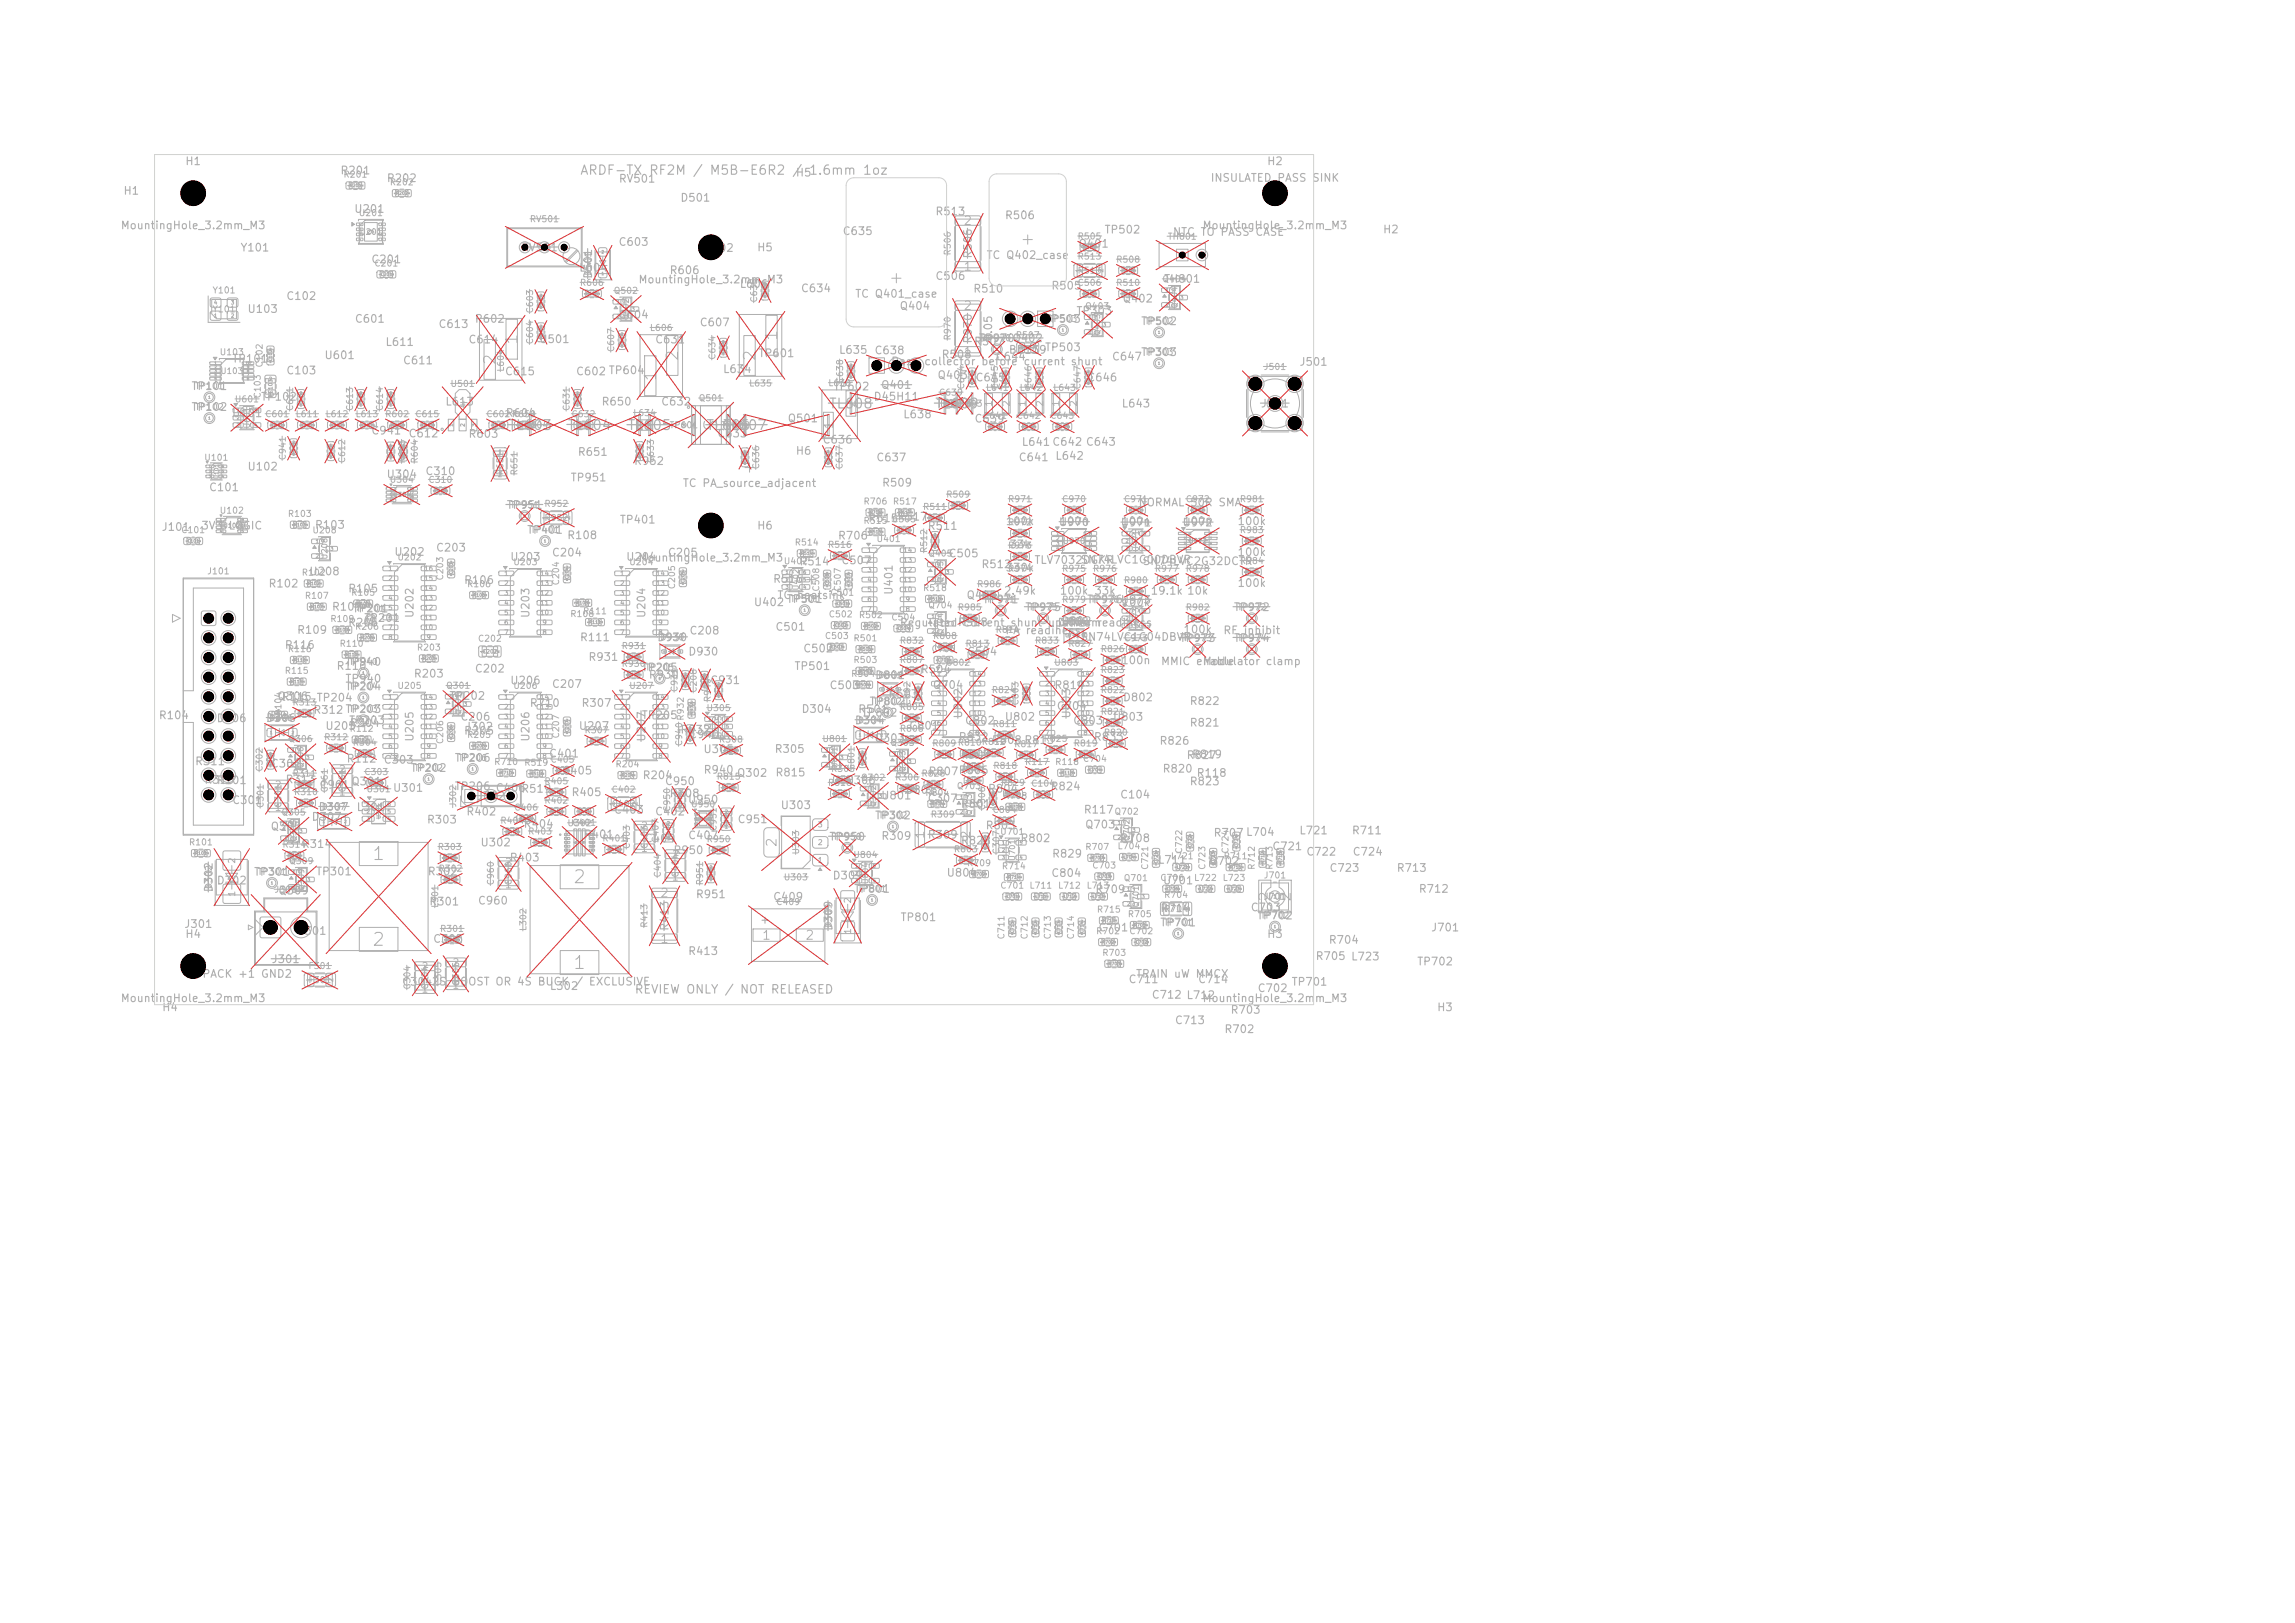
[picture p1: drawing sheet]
<svg xmlns="http://www.w3.org/2000/svg" width="297mm" height="210mm" viewBox="0 0 297 210" stroke-linecap="round" stroke-linejoin="round" font-family="sans-serif">
<defs><g id="words">
<g font-size="1.7" fill="#afafaf">
<text x="93.3" y="56" transform="rotate(-90 93.3 56)">S</text>
<text x="48" y="111.7">1</text>
<text x="74" y="114.7">2</text>
<text x="48" y="122.8">2</text>
<text x="74" y="125.8">1</text>
</g>
<g font-size="1.5" fill="#afafaf">
<text x="64.5" y="47.4" transform="rotate(-90 64.5 47.4)">2</text>
<text x="67.3" y="44.7" transform="rotate(-90 67.3 44.7)">1</text>
<text x="88.1" y="46.8" transform="rotate(-90 88.1 46.8)">2</text>
<text x="98.1" y="46.8" transform="rotate(-90 98.1 46.8)">2</text>
<text x="101" y="44.2" transform="rotate(-90 101 44.2)">1</text>
<text x="85.3" y="49.5" transform="rotate(-90 85.3 49.5)">1</text>
</g>
<g font-size="1.4" fill="#afafaf">
<text x="164.8" y="116.8" transform="rotate(-90 164.8 116.8)">2</text>
<text x="167.4" y="116.8" transform="rotate(-90 167.4 116.8)">2</text>
</g>
<g font-size="1.3" fill="#afafaf">
<text x="60.8" y="53.1" transform="rotate(-90 60.8 53.1)">4</text>
<text x="107.2" y="53.2">TL608</text>
<text x="120.9" y="53.2">TL609</text>
<text x="65.7" y="56">TL603</text>
<text x="73.3" y="56">TL604</text>
<text x="81.1" y="56">TL605</text>
<text x="91.3" y="56">TL606</text>
<text x="93.5" y="56">TL607</text>
<text x="100.8" y="109.7" transform="rotate(-90 100.8 109.7)">2</text>
</g>
<g font-size="1.2" fill="#afafaf">
<text x="75" y="22.9">ARDF-TX RF2M / M5B-E6R2 / 1.6mm 1oz</text>
<text x="98.5" y="121.9">1</text>
<text x="104.1" y="121.9">2</text>
</g>
<g font-size="1.1" fill="#afafaf">
<text x="124.6" y="29.4">2</text>
<text x="124.6" y="35.3">1</text>
<text x="124.6" y="40.4">2</text>
<text x="124.6" y="46.3">1</text>
<text x="111" y="52.8" transform="rotate(-90 111 52.8)">2</text>
<text x="108" y="55.6" transform="rotate(-90 108 55.6)">1</text>
<text x="119.9" y="108.6" transform="rotate(-90 119.9 108.6)">1</text>
<text x="125.8" y="108.6" transform="rotate(-90 125.8 108.6)">2</text>
<text x="85.4" y="116.4">2</text>
<text x="85.4" y="122.3">1</text>
<text x="82.1" y="128.8">REVIEW ONLY / NOT RELEASED</text>
</g>
<g font-size="1" fill="#afafaf">
<text x="23.9" y="21.6">H1</text>
<text x="44" y="22.8">R201</text>
<text x="50" y="23.8">R202</text>
<text x="80" y="23.9">RV501</text>
<text x="102.9" y="23.1">H5</text>
<text x="156.6" y="23.8">INSULATED PASS SINK</text>
<text x="163.9" y="21.6">H2</text>
<text x="15.5" y="29.9">MountingHole_3.2mm_M3</text>
<text x="15.9" y="25.4">H1</text>
<text x="45.8" y="27.8">U201</text>
<text x="88" y="26.3">D501</text>
<text x="121" y="28.1">R513</text>
<text x="130" y="28.6">R506</text>
<text x="155.5" y="29.9">MountingHole_3.2mm_M3</text>
<text x="31" y="32.8">Y101</text>
<text x="48" y="34.3">C201</text>
<text x="67.4" y="32.8">RV501</text>
<text x="74.9" y="35.4">L604</text>
<text x="80" y="32.1">C603</text>
<text x="86.6" y="35.7">R606</text>
<text x="90.9" y="32.8">Q502</text>
<text x="97.9" y="32.8">H5</text>
<text x="109" y="30.7">C635</text>
<text x="126" y="33.5" transform="rotate(-90 126 33.5)">R506</text>
<text x="127.6" y="33.8">TC Q402_case</text>
<text x="139.5" y="32.3">Q401</text>
<text x="142.9" y="30.5">TP502</text>
<text x="151.7" y="30.8">NTC TO PASS CASE</text>
<text x="178.9" y="30.4">H2</text>
<text x="31.9" y="40.7">U103</text>
<text x="37" y="39.1">C102</text>
<text x="76.9" y="36.2" transform="rotate(-90 76.9 36.2)">D501</text>
<text x="80" y="41.5">C604</text>
<text x="82.5" y="36.9">MountingHole_3.2mm_M3</text>
<text x="95.6" y="37.5">L606</text>
<text x="103.6" y="38.1">C634</text>
<text x="110.6" y="38.8">TC Q401_case</text>
<text x="116.3" y="40.3">Q404</text>
<text x="121" y="36.5">C506</text>
<text x="125.9" y="38.1">R510</text>
<text x="136" y="37.7">R505</text>
<text x="139.2" y="41">TP303</text>
<text x="145.2" y="39.4">Q402</text>
<text x="150.6" y="36.8">TH801</text>
<text x="30" y="47.2">TP101</text>
<text x="41.9" y="46.7">U601</text>
<text x="45.8" y="42">C601</text>
<text x="49.8" y="45">L611</text>
<text x="52.1" y="47.4">C611</text>
<text x="56.7" y="42.7">C613</text>
<text x="60.5" y="44.7">C614</text>
<text x="61.4" y="42">R602</text>
<text x="69.7" y="44.6">U501</text>
<text x="84.7" y="44.7">C631</text>
<text x="90.5" y="42.5">C607</text>
<text x="98.1" y="46.5">TP601</text>
<text x="108.5" y="46">L635</text>
<text x="113.1" y="46.1">C638</text>
<text x="115.2" y="47.5">Pass collector before current shunt</text>
<text x="121.8" y="46.6">R508</text>
<text x="126" y="44.9">R507</text>
<text x="126" y="44.5" transform="rotate(-90 126 44.5)">R970</text>
<text x="126.6" y="44.5">TP970Q402</text>
<text x="128.6" y="44.3" transform="rotate(-90 128.6 44.3)">0.05</text>
<text x="128.8" y="46.9">C644</text>
<text x="130.5" y="46">BD139</text>
<text x="135.2" y="45.7">TP503</text>
<text x="135.2" y="42">TP503</text>
<text x="143.8" y="46.9">C647</text>
<text x="147.6" y="46.3">TP303</text>
<text x="147.6" y="42.3">TP502</text>
<text x="168.1" y="47.6">J501</text>
<text x="24.7" y="53.4">TP102</text>
<text x="24.7" y="50.7">TP101</text>
<text x="33.7" y="52.1">TP102</text>
<text x="37" y="48.7">C103</text>
<text x="57.6" y="52.7">L613</text>
<text x="65.3" y="48.8">C615</text>
<text x="74.5" y="48.8">C602 TP604</text>
<text x="77.8" y="52.7">R650</text>
<text x="85.5" y="52.7">C632</text>
<text x="93.5" y="48.5">L634</text>
<text x="107.8" y="50.8">TP602</text>
<text x="113" y="52.1">D45H11</text>
<text x="113.9" y="50.6">Q401</text>
<text x="121.1" y="53">TP603</text>
<text x="121.2" y="49.3">Q403</text>
<text x="126.2" y="49.6">C645</text>
<text x="140.6" y="49.6">C646</text>
<text x="145.1" y="53">L643</text>
<text x="163.1" y="53">J501</text>
<text x="29.9" y="54.2">U101</text>
<text x="48" y="56.5">C941</text>
<text x="52.8" y="56.8">C612</text>
<text x="60.5" y="56.9">R603</text>
<text x="65.3" y="54.2">R604</text>
<text x="74.7" y="59.2">R651</text>
<text x="92.8" y="56.8">C633</text>
<text x="101.9" y="54.9">Q501</text>
<text x="102.9" y="59.1">H6</text>
<text x="106.4" y="57.6">C636</text>
<text x="113.3" y="59.9">C637</text>
<text x="116.8" y="54.4">L638</text>
<text x="126" y="54.9">C639</text>
<text x="131.7" y="59.9">C641</text>
<text x="132.1" y="57.9">L641C642 C643</text>
<text x="136.5" y="59.7">L642</text>
<text x="27" y="63.8">C101</text>
<text x="31.9" y="61.1">U102</text>
<text x="49.9" y="62.1">U304</text>
<text x="55" y="61.7">C310</text>
<text x="73.8" y="62.5">TP951</text>
<text x="82" y="60.4">R952</text>
<text x="88.3" y="63.3">TC PA_source_adjacent</text>
<text x="114.1" y="63.2">R509</text>
<text x="147.3" y="65.8">NORMAL 50R SMA</text>
<text x="20.8" y="68.9">J101</text>
<text x="26" y="68.8">3V3 LOGIC</text>
<text x="40.7" y="68.7">R103</text>
<text x="56.3" y="71.6">C203</text>
<text x="65.5" y="66.1">TP951</text>
<text x="68.1" y="69.3">TP401</text>
<text x="73.3" y="70">R108</text>
<text x="80.1" y="68">TP401</text>
<text x="97.9" y="68.8">H6</text>
<text x="108.4" y="70.1">R706</text>
<text x="112.3" y="67.8">R515R517</text>
<text x="120" y="68.8">R511</text>
<text x="130.1" y="68.2">100k</text>
<text x="130.5" y="71.2">33k</text>
<text x="136.9" y="68.3">U970</text>
<text x="137" y="68.2">100n</text>
<text x="144.9" y="68.4">U971</text>
<text x="145" y="68.2">100n</text>
<text x="152.9" y="68.4">U972</text>
<text x="153" y="68.2">100n</text>
<text x="160.1" y="68.2">100k</text>
<text x="34.7" y="76.3">R102</text>
<text x="39.9" y="74.7">U208</text>
<text x="45" y="76.9">R105</text>
<text x="50.9" y="72.2">U202</text>
<text x="60" y="75.8">R106</text>
<text x="65.9" y="72.8">U203</text>
<text x="71.3" y="72.2">C204</text>
<text x="80.9" y="72.8">U204</text>
<text x="82.5" y="72.9">MountingHole_3.2mm_M3</text>
<text x="86.3" y="72.2">C205</text>
<text x="100" y="75.7">R516</text>
<text x="100.5" y="77.8">TC heatsink</text>
<text x="103.4" y="73.4">R514</text>
<text x="108.8" y="73.3">C507</text>
<text x="115.8" y="77.1" transform="rotate(-90 115.8 77.1)">U401</text>
<text x="122.7" y="72.4">C505</text>
<text x="125" y="77.8">Q405</text>
<text x="126.9" y="73.8">R512</text>
<text x="129.8" y="77.2">2.49k</text>
<text x="130.1" y="74.2">330k</text>
<text x="133.8" y="73.2">TLV7032DGKR</text>
<text x="137.1" y="77.2">100k 33k</text>
<text x="139.8" y="73.2">SN74LVC1G00DBVR</text>
<text x="147.8" y="73.4">SN74LVC2G32DCTR</text>
<text x="148.8" y="77.2">19.1k 10k</text>
<text x="160.1" y="76.2">100k</text>
<text x="160.1" y="72.2">100k</text>
<text x="38.4" y="82.3">R109</text>
<text x="42.9" y="79.3">R107</text>
<text x="45" y="81.3">R206</text>
<text x="45.5" y="79.5">TP201</text>
<text x="47" y="80.7">TP201</text>
<text x="53.8" y="80.1" transform="rotate(-90 53.8 80.1)">U202</text>
<text x="68.8" y="80.1" transform="rotate(-90 68.8 80.1)">U203</text>
<text x="75" y="83.2">R111</text>
<text x="83.8" y="80.1" transform="rotate(-90 83.8 80.1)">U204</text>
<text x="85" y="83.2">D930</text>
<text x="89.1" y="82.3">C208</text>
<text x="97.5" y="78.7">U402</text>
<text x="100.3" y="81.9">C501</text>
<text x="101.7" y="78.3">TP501</text>
<text x="116.4" y="81.3">RegulatedR518</text>
<text x="124.6" y="81.3">current shunt upstream</text>
<text x="127.1" y="78.3">TP971</text>
<text x="130" y="82.3">PA readiness</text>
<text x="132.6" y="79.3">TP975</text>
<text x="136.8" y="81.3">Driver</text>
<text x="137.1" y="81.2">100k</text>
<text x="137.3" y="81.1">D802 readiness</text>
<text x="139.8" y="83.2">SN74LVC1G04DBVR</text>
<text x="140.6" y="78.3">TP976U973</text>
<text x="145.1" y="78.7">100k</text>
<text x="152.6" y="83.3">TP973</text>
<text x="153.1" y="82.2">100k</text>
<text x="158.2" y="82.3">RF inhibit</text>
<text x="159.6" y="83.3">TP974</text>
<text x="159.6" y="79.3">TP972</text>
<text x="36.8" y="84.2">R116</text>
<text x="43.5" y="86.9">R110</text>
<text x="44.6" y="88.6">TP940</text>
<text x="44.6" y="86.4">TP940</text>
<text x="44.6" y="89.6">TP204</text>
<text x="53.5" y="87.9">R203</text>
<text x="61.4" y="87.3">C202</text>
<text x="65.9" y="88.8">U206</text>
<text x="71.3" y="89.3">C207</text>
<text x="76.1" y="85.8">R931</text>
<text x="83" y="87.1">TP205</text>
<text x="83.9" y="88.1">R930</text>
<text x="89" y="85.1">D930</text>
<text x="91.8" y="88.8">C931</text>
<text x="102.7" y="86.9">TP501</text>
<text x="103.9" y="84.7">C502</text>
<text x="107.3" y="89.4">C503</text>
<text x="113.2" y="88.1">D801</text>
<text x="119.1" y="87.4">R504</text>
<text x="120.6" y="89.4">Q704</text>
<text x="125.1" y="85.1">C504</text>
<text x="136.4" y="89.4">R814</text>
<text x="145" y="86.2">100n</text>
<text x="150.2" y="86.3">MMIC enable</text>
<text x="155.6" y="86.3">Modulator clamp</text>
<text x="20.5" y="93.3">R104</text>
<text x="27.9" y="93.7">D306</text>
<text x="34.3" y="93.7">D306</text>
<text x="35.8" y="90.8">Q306</text>
<text x="36.4" y="90.9">R115 TP204</text>
<text x="40.5" y="92.6">R312TP203</text>
<text x="42" y="94.7">U205</text>
<text x="45.1" y="93.9">TP203</text>
<text x="45.2" y="94.3">R304</text>
<text x="58.1" y="90.8">TP202</text>
<text x="59.5" y="93.5">C206</text>
<text x="60" y="95.3">R205</text>
<text x="60.1" y="94.8">J302</text>
<text x="68.5" y="91.7">R710</text>
<text x="74.8" y="94.7">U207</text>
<text x="75.2" y="91.7">R307</text>
<text x="83" y="93.3">TP205</text>
<text x="88" y="95.2">R932</text>
<text x="89.1" y="95.8">C940</text>
<text x="103.6" y="92.5">D304</text>
<text x="110.5" y="94">D304</text>
<text x="111" y="92.5">R501</text>
<text x="111.4" y="93">TP802</text>
<text x="112.4" y="91.5">TP802</text>
<text x="114.9" y="90.6">R503</text>
<text x="117.6" y="94.7">C801</text>
<text x="124.8" y="93.1" transform="rotate(-90 124.8 93.1)">U802</text>
<text x="124.8" y="94">C802</text>
<text x="129.9" y="93.5">U802</text>
<text x="136.7" y="92.1">C704</text>
<text x="138.8" y="93.1" transform="rotate(-90 138.8 93.1)">U803</text>
<text x="138.8" y="94">C803</text>
<text x="143.9" y="93.5">U803</text>
<text x="145.2" y="91">D802</text>
<text x="153.9" y="91.5">R822</text>
<text x="153.9" y="94.3">R821</text>
<text x="25.2" y="99.3">R311</text>
<text x="26.4" y="101.7">R310</text>
<text x="28" y="101.7">R101</text>
<text x="35" y="99.6">C302</text>
<text x="36.9" y="101.6">R313</text>
<text x="44.8" y="98.9">R112</text>
<text x="45.4" y="101.9">Q301</text>
<text x="49.6" y="99.1">C303</text>
<text x="53.1" y="100.1">TP202</text>
<text x="53.8" y="96.1" transform="rotate(-90 53.8 96.1)">U205</text>
<text x="58.8" y="98.8">TP206</text>
<text x="68.8" y="96.1" transform="rotate(-90 68.8 96.1)">U206</text>
<text x="71" y="98.3">C401</text>
<text x="72.7" y="100.5">C405</text>
<text x="83.1" y="101.1">R204</text>
<text x="83.8" y="96.1" transform="rotate(-90 83.8 96.1)">U207</text>
<text x="86" y="101.8">C950</text>
<text x="90.9" y="97.7">U305</text>
<text x="91" y="100.4">R940</text>
<text x="95.3" y="100.8">Q302</text>
<text x="100.2" y="97.7">R305</text>
<text x="100.3" y="100.7">R815</text>
<text x="109.4" y="101.7">R306</text>
<text x="113.1" y="96.3">Q303</text>
<text x="120.1" y="100.6">R807R806</text>
<text x="124" y="96.1">R832</text>
<text x="124.3" y="98.4">R809</text>
<text x="128.3" y="96.5">R808R813</text>
<text x="141.5" y="96.1">R833</text>
<text x="150" y="96.6">R826</text>
<text x="150.4" y="100.2">R820</text>
<text x="153.5" y="98.5">R827</text>
<text x="153.9" y="101.9">R823</text>
<text x="154.2" y="98.4">R819</text>
<text x="154.8" y="100.8">R118</text>
<text x="30" y="104.3">C301</text>
<text x="34.9" y="107.7">Q305</text>
<text x="40.2" y="106.4">D307</text>
<text x="41.1" y="105.2">D307</text>
<text x="41.3" y="102.3">C961</text>
<text x="46.1" y="105.2">L301</text>
<text x="50.8" y="102.7">U301</text>
<text x="55.2" y="106.8">R303</text>
<text x="58.8" y="102.5">TP206 C406</text>
<text x="60.3" y="105.8">R402</text>
<text x="61.6" y="103.8">J302</text>
<text x="67.4" y="102.8">R519</text>
<text x="67.7" y="107.4">R404</text>
<text x="73.9" y="103.3">R405</text>
<text x="79.4" y="105.5">C403</text>
<text x="84.7" y="105.8">C402</text>
<text x="86.6" y="103.4">R308</text>
<text x="88.9" y="104.2">U950</text>
<text x="95.4" y="106.8">C951</text>
<text x="100.9" y="104.9">U303</text>
<text x="113.2" y="106.3">TP302</text>
<text x="113.9" y="103.7">U801</text>
<text x="117.1" y="103">D801</text>
<text x="120" y="104.1">C307</text>
<text x="124.3" y="104.8">R801</text>
<text x="127.5" y="107.6">R803</text>
<text x="127.8" y="102.8">R804</text>
<text x="135.9" y="102.5">R824</text>
<text x="140.2" y="105.5">R117</text>
<text x="140.3" y="107.4">Q703</text>
<text x="144.9" y="103.6">C104</text>
<text x="32.8" y="113.6">TP301</text>
<text x="39" y="110">R314</text>
<text x="40.8" y="113.5">TP301</text>
<text x="55.3" y="113.5">R302</text>
<text x="62.1" y="109.8">U302</text>
<text x="65.9" y="111.7">R403</text>
<text x="75.5" y="108.7">R401</text>
<text x="83.4" y="109.2">C404</text>
<text x="87.1" y="110.8">R950</text>
<text x="89" y="108.8">C407</text>
<text x="107.2" y="109">TP950</text>
<text x="114" y="108.9">R309</text>
<text x="120" y="108.8">R309</text>
<text x="122.4" y="113.7">U804</text>
<text x="124.3" y="109.5">R828</text>
<text x="132" y="109.2">R802</text>
<text x="136" y="113.7">C804</text>
<text x="136.1" y="111.2">R829</text>
<text x="144.9" y="109.2">R708</text>
<text x="149.8" y="112">L711</text>
<text x="156.4" y="112.2">Q702</text>
<text x="157" y="108.5">R707L704</text>
<text x="164.6" y="110.3">C721</text>
<text x="168.1" y="108.2">L721</text>
<text x="169" y="111">C722</text>
<text x="172" y="113.1">C723</text>
<text x="174.9" y="108.2">R711</text>
<text x="175" y="111">C724</text>
<text x="180.7" y="113.1">R713</text>
<text x="27.8" y="115.5" transform="rotate(-90 27.8 115.5)">D302</text>
<text x="28" y="114.7">D302</text>
<text x="35.9" y="116">Q309</text>
<text x="55.5" y="117.4">R301</text>
<text x="61.8" y="117.3">C960</text>
<text x="90" y="116.5">R951</text>
<text x="98.3" y="119.8">+</text>
<text x="100" y="116.8">C409</text>
<text x="107.7" y="114">D309</text>
<text x="110.5" y="115.8">TP801</text>
<text x="116.5" y="119.4">TP801</text>
<text x="141.7" y="115.8">R709</text>
<text x="150.1" y="118.3">R714</text>
<text x="150.4" y="114.7">U701</text>
<text x="161.8" y="118.2">C703</text>
<text x="162.6" y="119.2">TP702</text>
<text x="183.5" y="115.8">R712</text>
<text x="23.8" y="120.3">J301</text>
<text x="23.9" y="121.6">H4</text>
<text x="35.1" y="124.9">J301</text>
<text x="38.4" y="121.2">F301</text>
<text x="56" y="122.2">C305</text>
<text x="86.8" y="120.5" transform="rotate(-90 86.8 120.5)">R413</text>
<text x="89" y="123.8">R413</text>
<text x="108" y="120.5" transform="rotate(-90 108 120.5)">D309</text>
<text x="142.1" y="120.8">C701</text>
<text x="150.1" y="120.1">TP701</text>
<text x="163.9" y="121.6">H3</text>
<text x="170.2" y="124.5">R705 L723</text>
<text x="171.9" y="122.4">R704</text>
<text x="183.3" y="125.2">TP702</text>
<text x="185.1" y="120.8">J701</text>
<text x="15.5" y="129.9">MountingHole_3.2mm_M3</text>
<text x="20.9" y="131.1">H4</text>
<text x="26.1" y="126.8">PACK +1 GND2</text>
<text x="52" y="127.8">C3042S BOOST OR 4S BUCK / EXCLUSIVE</text>
<text x="71.1" y="128.3">L302</text>
<text x="146" y="127.5">C711</text>
<text x="146.9" y="126.8">TRAIN uW MMCX</text>
<text x="149" y="129.5">C712 L712</text>
<text x="155" y="127.5">C714</text>
<text x="155.5" y="129.9">MountingHole_3.2mm_M3</text>
<text x="159.2" y="131.4">R703</text>
<text x="162.7" y="128.6">C702</text>
<text x="167.1" y="127.8">TP701</text>
<text x="185.9" y="131.1">H3</text>
<text x="152" y="132.8">C713</text>
<text x="158.4" y="133.9">R702</text>
</g>
<g font-size=".9" fill="#afafaf">
<text x="43.8" y="100.2">2</text>
<text x="35.5" y="105.2">1</text>
<text x="35.5" y="102.2">2</text>
<text x="43.8" y="103.2">1</text>
<text x="82.9" y="107.5">2</text>
<text x="65.3" y="112.2">2</text>
<text x="82.9" y="110.5">1</text>
<text x="86.9" y="111.2">2</text>
<text x="65.3" y="115.2">1</text>
<text x="86.9" y="114.2">1</text>
<text x="54.5" y="125.7">2</text>
<text x="58.5" y="125.2">2</text>
<text x="54.5" y="128.7">1</text>
<text x="58.5" y="128.2">1</text>
</g>
<g font-size=".8" fill="#afafaf">
<text x="44.4" y="23.2">R201</text>
<text x="46.4" y="28.2">U201</text>
<text x="50.4" y="24.2">R202</text>
<text x="68.5" y="28.9">RV501</text>
<text x="46.5" y="30.6">U201</text>
<text x="48.4" y="34.7">C201</text>
<text x="48.6" y="30.5" transform="rotate(-90 48.6 30.5)">9</text>
<text x="76.7" y="35.7" transform="rotate(-90 76.7 35.7)">D501</text>
<text x="123.2" y="33.1" transform="rotate(-90 123.2 33.1)">R506</text>
<text x="139.4" y="33.8">R513</text>
<text x="139.4" y="35.6">R513</text>
<text x="139.4" y="31.2">R505</text>
<text x="144.4" y="34.2">R508</text>
<text x="151.1" y="31.2">TH801</text>
<text x="27.4" y="38.2">Y101</text>
<text x="27.4" y="40.6">Y101</text>
<text x="69.2" y="40.6" transform="rotate(-90 69.2 40.6)">C603</text>
<text x="75" y="37.2">R606</text>
<text x="79.4" y="38.2">Q502</text>
<text x="98.2" y="39.2" transform="rotate(-90 98.2 39.2)">C635</text>
<text x="135.6" y="41.9">TP503</text>
<text x="139.4" y="37.2">C506</text>
<text x="140.4" y="40.2">Q403</text>
<text x="144.4" y="37.2">R510</text>
<text x="150.4" y="36.7">Q404</text>
<text x="28.4" y="46.2">U103</text>
<text x="34.2" y="47.6" transform="rotate(-90 34.2 47.6)">C102</text>
<text x="69.2" y="44.6" transform="rotate(-90 69.2 44.6)">C604</text>
<text x="79.7" y="45.6" transform="rotate(-90 79.7 45.6)">C607</text>
<text x="84" y="43">L606</text>
<text x="92.8" y="46.6" transform="rotate(-90 92.8 46.6)">C634</text>
<text x="123.2" y="44.1" transform="rotate(-90 123.2 44.1)">R970</text>
<text x="127.1" y="44.4">TP970</text>
<text x="131.4" y="44">R507</text>
<text x="148.1" y="46.2">TP303</text>
<text x="148.1" y="42.2">TP502</text>
<text x="25.2" y="53.3">TP102</text>
<text x="25.2" y="50.6">TP101</text>
<text x="28.5" y="48.6">U103</text>
<text x="30.3" y="52.3">U601</text>
<text x="33.9" y="51.6" transform="rotate(-90 33.9 51.6)">C103</text>
<text x="38.1" y="53.2" transform="rotate(-90 38.1 53.2)">C611</text>
<text x="45.9" y="53.2" transform="rotate(-90 45.9 53.2)">C613</text>
<text x="49.7" y="53.2" transform="rotate(-90 49.7 53.2)">C614</text>
<text x="58.2" y="50.3">U501</text>
<text x="65.4" y="48.2" transform="rotate(-90 65.4 48.2)">L604</text>
<text x="73.9" y="53.2" transform="rotate(-90 73.9 53.2)">C631</text>
<text x="90.4" y="52.1">Q501</text>
<text x="96.9" y="50.2">L635</text>
<text x="107.1" y="50.2">L638</text>
<text x="109.3" y="49.7" transform="rotate(-90 109.3 49.7)">C638</text>
<text x="121.4" y="51.4">C639</text>
<text x="123.4" y="52.8">TP603</text>
<text x="125" y="50.5" transform="rotate(-90 125 50.5)">C644</text>
<text x="127.5" y="50.8">L641</text>
<text x="128.6" y="52.7" transform="rotate(-90 128.6 52.7)">1</text>
<text x="129.3" y="50.5" transform="rotate(-90 129.3 50.5)">C645</text>
<text x="130.9" y="52.7" transform="rotate(-90 130.9 52.7)">2</text>
<text x="131.9" y="50.8">L642</text>
<text x="132.9" y="52.7" transform="rotate(-90 132.9 52.7)">1</text>
<text x="133.7" y="50.5" transform="rotate(-90 133.7 50.5)">C646</text>
<text x="135.2" y="52.7" transform="rotate(-90 135.2 52.7)">2</text>
<text x="136.2" y="50.8">L643</text>
<text x="137.3" y="52.7" transform="rotate(-90 137.3 52.7)">1</text>
<text x="139.6" y="52.7" transform="rotate(-90 139.6 52.7)">2</text>
<text x="140" y="50.5" transform="rotate(-90 140 50.5)">C647</text>
<text x="163.5" y="48.1">J501</text>
<text x="26.4" y="59.8">U101</text>
<text x="34.2" y="54.2">C601</text>
<text x="37.2" y="59.6" transform="rotate(-90 37.2 59.6)">C941</text>
<text x="38.2" y="54.2">L611</text>
<text x="42.1" y="54.2">L612</text>
<text x="44.9" y="60" transform="rotate(-90 44.9 60)">C612</text>
<text x="45.9" y="54.2">L613</text>
<text x="49.8" y="54.2">R602</text>
<text x="53.7" y="54.2">C615</text>
<text x="62.9" y="54.2">C602R650</text>
<text x="67.2" y="55.6">TP604</text>
<text x="73.9" y="54.2">C632</text>
<text x="81.9" y="54">L634</text>
<text x="84.8" y="60" transform="rotate(-90 84.8 60)">C633</text>
<text x="86.6" y="55.6">TP601</text>
<text x="93.3" y="55.6">TP602</text>
<text x="127.2" y="54.4">C641</text>
<text x="131.5" y="54.4">C642</text>
<text x="135.9" y="54.4">C643</text>
<text x="50.4" y="62.7">U304</text>
<text x="52.6" y="60" transform="rotate(-90 52.6 60)">R603</text>
<text x="54.3" y="60" transform="rotate(-90 54.3 60)">R604</text>
<text x="55.4" y="62.7">C310</text>
<text x="65.3" y="61.6" transform="rotate(-90 65.3 61.6)">R651</text>
<text x="66" y="65.9">TP951</text>
<text x="67.2" y="61.6" transform="rotate(-90 67.2 61.6)">R651</text>
<text x="70.4" y="65.8">R952</text>
<text x="98.4" y="60.8" transform="rotate(-90 98.4 60.8)">C636</text>
<text x="109.2" y="60.8" transform="rotate(-90 109.2 60.8)">C637</text>
<text x="111.7" y="65.5">R706</text>
<text x="115.5" y="65.5">R517</text>
<text x="122.4" y="64.6">R509</text>
<text x="130.4" y="65.2">R971</text>
<text x="137.4" y="65.2">C970</text>
<text x="145.4" y="65.2">C971</text>
<text x="153.4" y="65.2">C972</text>
<text x="160.4" y="65.2">R981</text>
<text x="23.4" y="69.2">C101</text>
<text x="28.4" y="66.7">U102</text>
<text x="37.2" y="67.1">R103</text>
<text x="40.4" y="69.2">U208</text>
<text x="68.6" y="69.2">TP401</text>
<text x="70.4" y="67.6">R952</text>
<text x="102.8" y="70.8">R514</text>
<text x="107.1" y="71.1">R516</text>
<text x="111.7" y="68">R515 C505</text>
<text x="113.4" y="70.3">U401</text>
<text x="119.4" y="66.2">R511</text>
<text x="120.2" y="71.6" transform="rotate(-90 120.2 71.6)">R512</text>
<text x="130.4" y="71.2">R973</text>
<text x="130.4" y="68.2">R972</text>
<text x="137.5" y="70.6">U970</text>
<text x="160.4" y="69.2">R983</text>
<text x="26.7" y="74.5">J101</text>
<text x="39" y="74.7">R102</text>
<text x="39.4" y="77.7">R107</text>
<text x="45.4" y="77.3">R105</text>
<text x="51.4" y="72.7">U202</text>
<text x="57.6" y="75.2" transform="rotate(-90 57.6 75.2)">C203</text>
<text x="60.4" y="76.2">R106</text>
<text x="66.4" y="73.3">U203</text>
<text x="72.6" y="75.8" transform="rotate(-90 72.6 75.8)">C204</text>
<text x="81.4" y="73.3">U204</text>
<text x="87.6" y="76.3" transform="rotate(-90 87.6 76.3)">C205</text>
<text x="101.4" y="73.2">U402</text>
<text x="106.2" y="76.6" transform="rotate(-90 106.2 76.6)">C508</text>
<text x="107.4" y="77.3">C501</text>
<text x="109" y="76.6" transform="rotate(-90 109 76.6)">C507</text>
<text x="119.4" y="76.7">R518</text>
<text x="120.1" y="72.2">Q405</text>
<text x="126.4" y="76.2">R986</text>
<text x="130.4" y="74.2">R974</text>
<text x="137.4" y="74.2">R975</text>
<text x="141.4" y="74.2">R976</text>
<text x="145.4" y="75.7">R980</text>
<text x="149.4" y="74.2">R977</text>
<text x="153.4" y="74.2">R978</text>
<text x="160.4" y="73.2">R984</text>
<text x="42.7" y="80.7">R109</text>
<text x="43.9" y="83.9">R110</text>
<text x="45.9" y="81.7">R206</text>
<text x="46" y="79.3">TP201</text>
<text x="61.8" y="83.2">C202</text>
<text x="73.7" y="80">R108</text>
<text x="75.4" y="79.7">R111</text>
<text x="85.4" y="83.1">D930</text>
<text x="102.2" y="78.1">TP501</text>
<text x="106.7" y="82.9">C503</text>
<text x="107.2" y="80.1">C502</text>
<text x="110.4" y="83.2">R501</text>
<text x="111.1" y="80.2">R502</text>
<text x="115.3" y="80.5">C504</text>
<text x="116.4" y="83.5">R832</text>
<text x="120.1" y="78.9">Q704</text>
<text x="120.7" y="82.9">R808</text>
<text x="123.9" y="79.2">R985</text>
<text x="124.9" y="83.9">R813</text>
<text x="127.6" y="78.2">TP971</text>
<text x="128.8" y="82.1">R814</text>
<text x="133.1" y="79.2">TP975</text>
<text x="133.9" y="83.5">R833</text>
<text x="137.4" y="78.2">R979 TP976</text>
<text x="137.7" y="81">D802</text>
<text x="138.2" y="83.9">R827</text>
<text x="145.4" y="83.2">C973</text>
<text x="153.1" y="83.2">TP973</text>
<text x="153.4" y="79.2">R982</text>
<text x="160.1" y="83.2">TP974</text>
<text x="160.1" y="79.2">TP972</text>
<text x="36.8" y="87.4">R115</text>
<text x="37.2" y="84.6">R116</text>
<text x="45.1" y="86.2">TP940</text>
<text x="45.1" y="89.4">TP204</text>
<text x="51.4" y="89.3">U205</text>
<text x="53.9" y="84.4">R203</text>
<text x="57.7" y="89.3">Q301</text>
<text x="66.4" y="89.3">U206</text>
<text x="80.4" y="86.5">R930</text>
<text x="80.4" y="84.2">R931</text>
<text x="81.4" y="89.3">U207</text>
<text x="83.4" y="87">TP205</text>
<text x="87.9" y="89.6" transform="rotate(-90 87.9 89.6)">C931</text>
<text x="90.4" y="89.7" transform="rotate(-90 90.4 89.7)">C208</text>
<text x="110.1" y="87.8">R504 D801</text>
<text x="110.4" y="86">R503</text>
<text x="116.4" y="86">R807</text>
<text x="120.5" y="84.6">C705</text>
<text x="122.4" y="86.3">U802</text>
<text x="128.3" y="89.9">R824</text>
<text x="136.4" y="86.3">U803</text>
<text x="142.4" y="89.9">R822</text>
<text x="142.4" y="87.3">R823</text>
<text x="142.4" y="84.6">R826</text>
<text x="34.8" y="93.5">D306</text>
<text x="36.6" y="92.7" transform="rotate(-90 36.6 92.7)">R104</text>
<text x="37.8" y="91.5">R313</text>
<text x="41.9" y="96">R312</text>
<text x="45.1" y="92.3">TP203</text>
<text x="45.2" y="94.9">R112</text>
<text x="60.4" y="95.7">R205</text>
<text x="72.6" y="95.6" transform="rotate(-90 72.6 95.6)">C207</text>
<text x="75.6" y="95.1">R307</text>
<text x="91.4" y="92.2">U305</text>
<text x="92.2" y="90.9" transform="rotate(-90 92.2 90.9)">R940</text>
<text x="111" y="93.8">D304</text>
<text x="112.9" y="91.4">TP802</text>
<text x="116.4" y="94.9">R806</text>
<text x="116.4" y="92.1">R805</text>
<text x="118" y="91.4" transform="rotate(-90 118 91.4)">C802</text>
<text x="128.4" y="94.3">R811</text>
<text x="132" y="91.4" transform="rotate(-90 132 91.4)">C803</text>
<text x="142.4" y="92.7">R821</text>
<text x="142.8" y="95.4">R820</text>
<text x="34.2" y="99.9" transform="rotate(-90 34.2 99.9)">C302</text>
<text x="37.3" y="96.2">Q306</text>
<text x="37.8" y="100.7">R311</text>
<text x="45.6" y="96.7">R304</text>
<text x="47.1" y="100.5">C303</text>
<text x="53.5" y="100">TP202</text>
<text x="57.6" y="96.4" transform="rotate(-90 57.6 96.4)">C206</text>
<text x="59.2" y="98.7">TP206</text>
<text x="63.9" y="99.2">R710</text>
<text x="67.8" y="99.3">R519</text>
<text x="70.4" y="101.7">R405</text>
<text x="71.2" y="98.9">C405</text>
<text x="79.6" y="99.5">R204</text>
<text x="88.5" y="96.6" transform="rotate(-90 88.5 96.6)">C940R932</text>
<text x="92.7" y="101.1">R815</text>
<text x="93" y="96.3">R308</text>
<text x="106.4" y="96.2">U801</text>
<text x="107.1" y="101.9">R816</text>
<text x="107.5" y="100.1">R305</text>
<text x="110.8" y="99.7" transform="rotate(-90 110.8 99.7)">C801</text>
<text x="111.4" y="101.2">Q302</text>
<text x="115.2" y="96.7">Q303</text>
<text x="115.8" y="101.2">R306</text>
<text x="119.2" y="100.7">R828</text>
<text x="120.6" y="96.8">R809R810R812</text>
<text x="124.4" y="98.4">R802</text>
<text x="124.4" y="100.2">R801</text>
<text x="128.5" y="99.7">R818</text>
<text x="129.5" y="101.9">R829</text>
<text x="131.2" y="96.9">R817</text>
<text x="132.6" y="99.2">R117</text>
<text x="133.4" y="102">C104</text>
<text x="135" y="96.2">R825</text>
<text x="136.5" y="99.2">R118</text>
<text x="138.9" y="96.8">R819</text>
<text x="140.1" y="98.8">C704</text>
<text x="34.3" y="104.6" transform="rotate(-90 34.3 104.6)">C301</text>
<text x="36.4" y="105.7">Q305</text>
<text x="36.6" y="104.6" transform="rotate(-90 36.6 104.6)">C301</text>
<text x="38" y="103.1">R310</text>
<text x="41.6" y="105">D307</text>
<text x="42.6" y="102.6" transform="rotate(-90 42.6 102.6)">C961</text>
<text x="44.9" y="102.6" transform="rotate(-90 44.9 102.6)">C961</text>
<text x="47.4" y="102.7">U301</text>
<text x="59.2" y="104.5" transform="rotate(-90 59.2 104.5)">J302</text>
<text x="64.7" y="106.8">R404</text>
<text x="66.5" y="105.1">C406</text>
<text x="70.4" y="104.2">R402</text>
<text x="73.4" y="107.1">U302</text>
<text x="74" y="107">C401</text>
<text x="79.1" y="102.8">C402</text>
<text x="79.1" y="104.6">C402</text>
<text x="86.9" y="105.1" transform="rotate(-90 86.9 105.1)">C950</text>
<text x="89.4" y="104.7">U950</text>
<text x="92.9" y="107.6" transform="rotate(-90 92.9 107.6)">C951</text>
<text x="113.6" y="106.1">TP302</text>
<text x="119.7" y="103.2">R804</text>
<text x="120.4" y="106">R309</text>
<text x="123.8" y="102.3">Q703</text>
<text x="127.7" y="104.9" transform="rotate(-90 127.7 104.9)">C306</text>
<text x="128.4" y="105.4">C804</text>
<text x="129.8" y="103.6">R708</text>
<text x="144.2" y="105.6">Q702</text>
<text x="24.4" y="109.6">R101</text>
<text x="30.6" y="111.8" transform="rotate(-90 30.6 111.8)">2</text>
<text x="33.3" y="113.4">TP301</text>
<text x="36.5" y="109.9">R314</text>
<text x="37.4" y="112">Q309</text>
<text x="56.6" y="110.2">R303</text>
<text x="56.7" y="113">R302</text>
<text x="68.3" y="108.2">R403</text>
<text x="77.9" y="109.1">R401</text>
<text x="81.7" y="109.9" transform="rotate(-90 81.7 109.9)">C403</text>
<text x="84" y="109.9" transform="rotate(-90 84 109.9)">C403</text>
<text x="85.4" y="109.1" transform="rotate(-90 85.4 109.1)">C407</text>
<text x="85.7" y="113.6" transform="rotate(-90 85.7 113.6)">C404</text>
<text x="88" y="113.6" transform="rotate(-90 88 113.6)">C404</text>
<text x="91.4" y="109.2">R950</text>
<text x="103.6" y="110.6" transform="rotate(-90 103.6 110.6)">U303</text>
<text x="107.7" y="108.9">TP950</text>
<text x="110.4" y="111.2">U804</text>
<text x="123.4" y="110.5">R803</text>
<text x="125.1" y="112.3">R709</text>
<text x="129.4" y="108.2">U701</text>
<text x="129.5" y="110.6" transform="rotate(-90 129.5 110.6)">C307</text>
<text x="129.6" y="112.7">R714</text>
<text x="140.4" y="110.2">R707</text>
<text x="141.3" y="112.6">C703</text>
<text x="144.6" y="110.1">L704</text>
<text x="148.8" y="112.6" transform="rotate(-90 148.8 112.6)">C721</text>
<text x="151.5" y="111.4">L721</text>
<text x="153.2" y="110.5" transform="rotate(-90 153.2 110.5)">C722</text>
<text x="156.2" y="112.6" transform="rotate(-90 156.2 112.6)">C723</text>
<text x="158.3" y="111.4">R711</text>
<text x="159.2" y="110.5" transform="rotate(-90 159.2 110.5)">C724</text>
<text x="162.6" y="112.6" transform="rotate(-90 162.6 112.6)">R712</text>
<text x="163.5" y="113.9">J701</text>
<text x="164.9" y="112.6" transform="rotate(-90 164.9 112.6)">R713</text>
<text x="27.6" y="115.1" transform="rotate(-90 27.6 115.1)">D302</text>
<text x="30.6" y="116.1" transform="rotate(-90 30.6 116.1)">1</text>
<text x="35.5" y="115.7">J301</text>
<text x="56.9" y="117.5" transform="rotate(-90 56.9 117.5)">L301</text>
<text x="64.1" y="114.6" transform="rotate(-90 64.1 114.6)">C960</text>
<text x="66.4" y="114.6" transform="rotate(-90 66.4 114.6)">C960</text>
<text x="91.2" y="114.6" transform="rotate(-90 91.2 114.6)">R951</text>
<text x="100.4" y="117.3">C409</text>
<text x="101.4" y="114.1">U303</text>
<text x="110.3" y="117" transform="rotate(-90 110.3 117)">2</text>
<text x="110.9" y="115.6">TP801</text>
<text x="129.4" y="115.2">C701 L711</text>
<text x="136.9" y="115.2">L712</text>
<text x="140.6" y="115.2">L713</text>
<text x="141.9" y="118.3">R715</text>
<text x="145.4" y="114.2">Q701</text>
<text x="145.9" y="118.9">R705</text>
<text x="150.1" y="114.2">C706</text>
<text x="150.5" y="120">TP701</text>
<text x="150.6" y="116.4">R704</text>
<text x="150.6" y="118.2">R704</text>
<text x="154.5" y="114.2">L722</text>
<text x="158.2" y="114.2">L723</text>
<text x="163.1" y="119.1">TP702</text>
<text x="163.5" y="116.6">J701</text>
<text x="39.8" y="125.6">F301</text>
<text x="56.9" y="120.8">R301</text>
<text x="68.3" y="120.5" transform="rotate(-90 68.3 120.5)">L302</text>
<text x="84" y="120.1" transform="rotate(-90 84 120.1)">R413</text>
<text x="107.8" y="120.1" transform="rotate(-90 107.8 120.1)">D309</text>
<text x="110.3" y="121" transform="rotate(-90 110.3 121)">1</text>
<text x="130.2" y="121.6" transform="rotate(-90 130.2 121.6)">C711</text>
<text x="133.2" y="121.6" transform="rotate(-90 133.2 121.6)">C712</text>
<text x="136.2" y="121.6" transform="rotate(-90 136.2 121.6)">C713</text>
<text x="139.2" y="121.6" transform="rotate(-90 139.2 121.6)">C714</text>
<text x="141.8" y="121.1">R702</text>
<text x="142.6" y="123.9">R703</text>
<text x="146.1" y="121.1">C702</text>
<text x="39.8" y="127.4">F301</text>
<text x="53.3" y="128.1" transform="rotate(-90 53.3 128.1)">C304</text>
<text x="55.6" y="128.1" transform="rotate(-90 55.6 128.1)">C304</text>
<text x="57.3" y="127.6" transform="rotate(-90 57.3 127.6)">C305</text>
<text x="59.6" y="127.6" transform="rotate(-90 59.6 127.6)">C305</text>
</g>
<g font-size=".7" fill="#afafaf">
<text x="81.5" y="41.5" transform="rotate(-90 81.5 41.5)">Q502</text>
<text x="130.3" y="41.8">3</text>
<text x="132.6" y="41.8">2</text>
<text x="134.9" y="41.8">1</text>
<text x="152.5" y="40" transform="rotate(-90 152.5 40)">Q404</text>
<text x="113.1" y="47.8">1</text>
<text x="115.6" y="47.8">2</text>
<text x="118.2" y="47.8">3</text>
<text x="142.5" y="43.5" transform="rotate(-90 142.5 43.5)">Q403</text>
<text x="32.5" y="55.5" transform="rotate(-90 32.5 55.5)">U601</text>
<text x="147.5" y="71.5" transform="rotate(-90 147.5 71.5)">U971</text>
<text x="42.5" y="72.5" transform="rotate(-90 42.5 72.5)">U208</text>
<text x="103.5" y="76.5" transform="rotate(-90 103.5 76.5)">U402</text>
<text x="122.2" y="75.5" transform="rotate(-90 122.2 75.5)">Q405</text>
<text x="122.2" y="82.2" transform="rotate(-90 122.2 82.2)">Q704</text>
<text x="147.5" y="81.5" transform="rotate(-90 147.5 81.5)">U973</text>
<text x="59.8" y="92.6" transform="rotate(-90 59.8 92.6)">Q301</text>
<text x="93.5" y="95.5" transform="rotate(-90 93.5 95.5)">U305</text>
<text x="39.4" y="99.5" transform="rotate(-90 39.4 99.5)">Q306</text>
<text x="108.5" y="99.5" transform="rotate(-90 108.5 99.5)">U801</text>
<text x="117.3" y="100" transform="rotate(-90 117.3 100)">Q303</text>
<text x="105.8" y="107.2">3</text>
<text x="113.5" y="104.5" transform="rotate(-90 113.5 104.5)">Q302</text>
<text x="125.9" y="105.6" transform="rotate(-90 125.9 105.6)">Q703</text>
<text x="38.5" y="109" transform="rotate(-90 38.5 109)">Q305</text>
<text x="105.8" y="111.8">1</text>
<text x="105.8" y="109.5">2</text>
<text x="131.5" y="111.5" transform="rotate(-90 131.5 111.5)">U701</text>
<text x="146.3" y="108.9" transform="rotate(-90 146.3 108.9)">Q702</text>
<text x="39.5" y="115.3" transform="rotate(-90 39.5 115.3)">Q309</text>
<text x="112.5" y="114.5" transform="rotate(-90 112.5 114.5)">U804</text>
<text x="147.5" y="117.5" transform="rotate(-90 147.5 117.5)">Q701</text>
</g>
<g font-size=".6" fill="#afafaf">
<text x="140" y="35.3" transform="rotate(-90 140 35.3)">1</text>
<text x="142.9" y="35.3" transform="rotate(-90 142.9 35.3)">2</text>
<text x="64.4" y="58.9">1</text>
<text x="50.8" y="64.4">U304</text>
<text x="64.4" y="61.9">2</text>
<text x="28.8" y="68.4">U102</text>
<text x="71" y="67.3" transform="rotate(-90 71 67.3)">1</text>
<text x="73.9" y="67.3" transform="rotate(-90 73.9 67.3)">2</text>
<text x="112.2" y="71.6">1</text>
<text x="116.8" y="71.6">14</text>
<text x="153.8" y="70.5">U972</text>
<text x="50.2" y="74">1</text>
<text x="50.2" y="75.3">2</text>
<text x="50.2" y="76.6">3</text>
<text x="50.2" y="77.8">4</text>
<text x="54.8" y="77.8">13</text>
<text x="54.8" y="76.6">14</text>
<text x="54.8" y="75.3">15</text>
<text x="54.8" y="74">16</text>
<text x="65.2" y="74.6">1</text>
<text x="65.2" y="75.9">2</text>
<text x="65.2" y="77.2">3</text>
<text x="69.8" y="77.2">12</text>
<text x="69.8" y="75.9">13</text>
<text x="69.8" y="74.6">14</text>
<text x="80.2" y="74.6">1</text>
<text x="80.2" y="75.9">2</text>
<text x="80.2" y="77.2">3</text>
<text x="84.8" y="77.2">12</text>
<text x="84.8" y="75.9">13</text>
<text x="84.8" y="74.6">14</text>
<text x="112.2" y="72.9">2</text>
<text x="112.2" y="74.2">3</text>
<text x="112.2" y="75.5">4</text>
<text x="112.2" y="76.7">5</text>
<text x="112.2" y="78">6</text>
<text x="116.8" y="76.7">10</text>
<text x="116.8" y="75.5">11</text>
<text x="116.8" y="74.2">12</text>
<text x="116.8" y="72.9">13</text>
<text x="117.1" y="78">9</text>
<text x="26.6" y="80.5">1</text>
<text x="26.6" y="83">3</text>
<text x="29.2" y="80.5">2</text>
<text x="29.2" y="83">4</text>
<text x="50.2" y="79.1">5</text>
<text x="50.2" y="80.4">6</text>
<text x="50.2" y="81.6">7</text>
<text x="50.2" y="82.9">8</text>
<text x="54.8" y="81.6">10</text>
<text x="54.8" y="80.4">11</text>
<text x="54.8" y="79.1">12</text>
<text x="55.1" y="82.9">9</text>
<text x="65.2" y="78.5">4</text>
<text x="65.2" y="79.7">5</text>
<text x="65.2" y="81">6</text>
<text x="65.2" y="82.3">7</text>
<text x="69.8" y="79.7">10</text>
<text x="69.8" y="78.5">11</text>
<text x="70.1" y="82.3">8</text>
<text x="70.1" y="81">9</text>
<text x="80.2" y="78.5">4</text>
<text x="80.2" y="79.7">5</text>
<text x="80.2" y="81">6</text>
<text x="80.2" y="82.3">7</text>
<text x="84.8" y="79.7">10</text>
<text x="84.8" y="78.5">11</text>
<text x="85.1" y="82.3">8</text>
<text x="85.1" y="81">9</text>
<text x="112.2" y="79.3">7</text>
<text x="117.1" y="79.3">8</text>
<text x="26.6" y="85.6">5</text>
<text x="26.6" y="88.1">7</text>
<text x="29.2" y="85.6">6</text>
<text x="29.2" y="88.1">8</text>
<text x="121.2" y="87.6">1</text>
<text x="121.2" y="88.9">2</text>
<text x="125.8" y="88.9">13</text>
<text x="125.8" y="87.6">14</text>
<text x="135.2" y="87.6">1</text>
<text x="135.2" y="88.9">2</text>
<text x="139.8" y="88.9">13</text>
<text x="139.8" y="87.6">14</text>
<text x="26.3" y="93.2">11</text>
<text x="26.3" y="95.7">13</text>
<text x="26.6" y="90.6">9</text>
<text x="28.9" y="90.6">10</text>
<text x="28.9" y="93.2">12</text>
<text x="28.9" y="95.7">14</text>
<text x="50.2" y="90.6">1</text>
<text x="50.2" y="91.9">2</text>
<text x="50.2" y="93.2">3</text>
<text x="50.2" y="94.5">4</text>
<text x="50.2" y="95.7">5</text>
<text x="54.8" y="95.7">10</text>
<text x="54.8" y="94.5">11</text>
<text x="54.8" y="93.2">12</text>
<text x="54.8" y="91.9">13</text>
<text x="54.8" y="90.6">14</text>
<text x="65.2" y="90.6">1</text>
<text x="65.2" y="91.9">2</text>
<text x="65.2" y="93.2">3</text>
<text x="65.2" y="94.5">4</text>
<text x="65.2" y="95.7">5</text>
<text x="69.8" y="95.7">10</text>
<text x="69.8" y="94.5">11</text>
<text x="69.8" y="93.2">12</text>
<text x="69.8" y="91.9">13</text>
<text x="69.8" y="90.6">14</text>
<text x="80.2" y="90.6">1</text>
<text x="80.2" y="91.9">2</text>
<text x="80.2" y="93.2">3</text>
<text x="80.2" y="94.5">4</text>
<text x="80.2" y="95.7">5</text>
<text x="84.8" y="95.7">10</text>
<text x="84.8" y="94.5">11</text>
<text x="84.8" y="93.2">12</text>
<text x="84.8" y="91.9">13</text>
<text x="84.8" y="90.6">14</text>
<text x="121.2" y="90.2">3</text>
<text x="121.2" y="91.5">4</text>
<text x="121.2" y="92.7">5</text>
<text x="121.2" y="94">6</text>
<text x="121.2" y="95.3">7</text>
<text x="125.8" y="92.7">10</text>
<text x="125.8" y="91.5">11</text>
<text x="125.8" y="90.2">12</text>
<text x="126.1" y="95.3">8</text>
<text x="126.1" y="94">9</text>
<text x="135.2" y="90.2">3</text>
<text x="135.2" y="91.5">4</text>
<text x="135.2" y="92.7">5</text>
<text x="135.2" y="94">6</text>
<text x="135.2" y="95.3">7</text>
<text x="139.8" y="92.7">10</text>
<text x="139.8" y="91.5">11</text>
<text x="139.8" y="90.2">12</text>
<text x="140.1" y="95.3">8</text>
<text x="140.1" y="94">9</text>
<text x="26.3" y="98.3">15</text>
<text x="26.3" y="100.8">17</text>
<text x="28.9" y="98.3">16</text>
<text x="28.9" y="100.8">18</text>
<text x="50.2" y="97">6</text>
<text x="50.2" y="98.3">7</text>
<text x="55.1" y="98.3">8</text>
<text x="55.1" y="97">9</text>
<text x="65.2" y="97">6</text>
<text x="65.2" y="98.3">7</text>
<text x="70.1" y="98.3">8</text>
<text x="70.1" y="97">9</text>
<text x="80.2" y="97">6</text>
<text x="80.2" y="98.3">7</text>
<text x="85.1" y="98.3">8</text>
<text x="85.1" y="97">9</text>
<text x="26.3" y="103.3">19</text>
<text x="28.9" y="103.3">20</text>
<text x="60.7" y="103.4">1</text>
<text x="63.2" y="103.4">2</text>
<text x="65.8" y="103.4">3</text>
<text x="79.7" y="104.3" transform="rotate(-90 79.7 104.3)">1</text>
<text x="82.6" y="104.3" transform="rotate(-90 82.6 104.3)">2</text>
<text x="151.2" y="117.9" transform="rotate(-90 151.2 117.9)">1</text>
<text x="154.1" y="117.9" transform="rotate(-90 154.1 117.9)">2</text>
<text x="40.4" y="127.1" transform="rotate(-90 40.4 127.1)">1</text>
<text x="43.2" y="127.1" transform="rotate(-90 43.2 127.1)">2</text>
</g>
<g font-size=".5" fill="#afafaf">
<text x="67.6" y="32.4">3</text>
<text x="70.2" y="32.4">2</text>
<text x="72.7" y="32.4">1</text>
<text x="152.7" y="33.4">1</text>
<text x="155.3" y="33.4">2</text>
<text x="27.6" y="41.2">1</text>
<text x="27.6" y="39.5">4</text>
<text x="29.8" y="41.2">2</text>
<text x="29.8" y="39.5">3</text>
<text x="79.8" y="39.4">1</text>
<text x="79.8" y="41.3">2</text>
<text x="81.7" y="40.4">3</text>
<text x="140.8" y="41.4">1</text>
<text x="150.8" y="37.9">1</text>
<text x="150.8" y="39.8">2</text>
<text x="152.7" y="38.9">3</text>
<text x="132" y="45.4">R507</text>
<text x="132.4" y="45.3" transform="rotate(-90 132.4 45.3)">1</text>
<text x="134.3" y="45.3" transform="rotate(-90 134.3 45.3)">2</text>
<text x="140.8" y="43.3">2</text>
<text x="142.7" y="42.4">3</text>
<text x="34.7" y="51.3">1</text>
<text x="34.7" y="49.4">2</text>
<text x="35.4" y="51" transform="rotate(-90 35.4 51)">C103</text>
<text x="58.8" y="55.3" transform="rotate(-90 58.8 55.3)">1</text>
<text x="60.3" y="55.3" transform="rotate(-90 60.3 55.3)">2</text>
<text x="61.7" y="55.3" transform="rotate(-90 61.7 55.3)">3</text>
<text x="90.1" y="55.3" transform="rotate(-90 90.1 55.3)">G</text>
<text x="94.6" y="55.3" transform="rotate(-90 94.6 55.3)">D</text>
<text x="28.4" y="62" transform="rotate(-90 28.4 62)">U101</text>
<text x="40.8" y="70.4">1</text>
<text x="42.7" y="71.4">3</text>
<text x="136.6" y="69.4">1</text>
<text x="136.6" y="70.1">2</text>
<text x="136.6" y="70.7">3</text>
<text x="136.6" y="71.4">4</text>
<text x="140.8" y="71.4">5</text>
<text x="140.8" y="70.7">6</text>
<text x="140.8" y="70.1">7</text>
<text x="140.8" y="69.4">8</text>
<text x="40.8" y="72.3">2</text>
<text x="120.5" y="73.4">1</text>
<text x="120.5" y="75.3">2</text>
<text x="122.4" y="74.4">3</text>
<text x="120.5" y="80.1">1</text>
<text x="120.5" y="82">2</text>
<text x="122.4" y="81.1">3</text>
<text x="62.4" y="84.7">C202</text>
<text x="62.8" y="84.6" transform="rotate(-90 62.8 84.6)">1</text>
<text x="64.7" y="84.6" transform="rotate(-90 64.7 84.6)">2</text>
<text x="58.1" y="90.5">1</text>
<text x="58.1" y="92.4">2</text>
<text x="60" y="91.5">3</text>
<text x="37.7" y="97.4">1</text>
<text x="37.7" y="99.3">2</text>
<text x="39.6" y="98.4">3</text>
<text x="106.8" y="97.4">1</text>
<text x="106.8" y="99.3">2</text>
<text x="108.7" y="98.4">3</text>
<text x="115.6" y="97.9">1</text>
<text x="115.6" y="99.8">2</text>
<text x="117.5" y="98.9">3</text>
<text x="36.8" y="106.9">1</text>
<text x="38.7" y="107.9">3</text>
<text x="47.4" y="104.4">1</text>
<text x="47.4" y="105.4">2</text>
<text x="47.4" y="106.3">3</text>
<text x="49.4" y="106" transform="rotate(-90 49.4 106)">U301</text>
<text x="50.1" y="106.3">4</text>
<text x="50.1" y="105.4">5</text>
<text x="50.1" y="104.4">6</text>
<text x="86.2" y="106.9">2</text>
<text x="87.7" y="104.8">1</text>
<text x="87.7" y="102.9">2</text>
<text x="88.4" y="104.5" transform="rotate(-90 88.4 104.5)">C950</text>
<text x="90" y="106.4">U950</text>
<text x="91.4" y="106.3" transform="rotate(-90 91.4 106.3)">7</text>
<text x="93.7" y="107.3">1</text>
<text x="93.7" y="105.4">2</text>
<text x="94.4" y="107" transform="rotate(-90 94.4 107)">C951</text>
<text x="111.8" y="102.4">1</text>
<text x="111.8" y="104.3">2</text>
<text x="113.7" y="103.4">3</text>
<text x="124.2" y="103.5">1</text>
<text x="124.2" y="105.4">2</text>
<text x="126.1" y="104.5">3</text>
<text x="144.6" y="106.8">1</text>
<text x="146.5" y="107.8">3</text>
<text x="36.8" y="108.8">2</text>
<text x="37.8" y="113.2">1</text>
<text x="86.2" y="108.8">1</text>
<text x="86.9" y="108.5" transform="rotate(-90 86.9 108.5)">C407</text>
<text x="144.6" y="108.7">2</text>
<text x="37.8" y="115.1">2</text>
<text x="39.7" y="114.2">3</text>
<text x="145.8" y="115.4">1</text>
<text x="145.8" y="117.3">2</text>
<text x="147.7" y="116.4">3</text>
<text x="164.7" y="116.4">1</text>
</g>
<g font-size=".4" fill="#afafaf">
<text x="45.2" y="24.3">R201</text>
<text x="51.2" y="25.3">R202</text>
<text x="49.2" y="35.8">C201</text>
<text x="77.8" y="35.7">1</text>
<text x="77.8" y="32.9">2</text>
<text x="140.2" y="32.3">R505</text>
<text x="145.2" y="35.3">R508</text>
<text x="70.3" y="39.8" transform="rotate(-90 70.3 39.8)">C603</text>
<text x="75.8" y="38.3">R606</text>
<text x="99.3" y="38.4" transform="rotate(-90 99.3 38.4)">C635</text>
<text x="140.2" y="38.3">C506</text>
<text x="145.2" y="38.3">R510</text>
<text x="35.3" y="46.8" transform="rotate(-90 35.3 46.8)">C102</text>
<text x="70.3" y="43.8" transform="rotate(-90 70.3 43.8)">C604</text>
<text x="80.8" y="44.8" transform="rotate(-90 80.8 44.8)">C607</text>
<text x="93.9" y="45.8" transform="rotate(-90 93.9 45.8)">C634</text>
<text x="30.6" y="53.4">1</text>
<text x="32.8" y="53.4">5</text>
<text x="39.3" y="52.4" transform="rotate(-90 39.3 52.4)">C611</text>
<text x="47" y="52.4" transform="rotate(-90 47 52.4)">C613</text>
<text x="50.9" y="52.4" transform="rotate(-90 50.9 52.4)">C614</text>
<text x="75" y="52.4" transform="rotate(-90 75 52.4)">C631</text>
<text x="110.4" y="48.8" transform="rotate(-90 110.4 48.8)">C638</text>
<text x="122.3" y="52.5">C639</text>
<text x="126.1" y="49.6" transform="rotate(-90 126.1 49.6)">C644</text>
<text x="130.5" y="49.6" transform="rotate(-90 130.5 49.6)">C645</text>
<text x="134.8" y="49.6" transform="rotate(-90 134.8 49.6)">C646</text>
<text x="141.2" y="49.6" transform="rotate(-90 141.2 49.6)">C647</text>
<text x="30.6" y="54.4">2</text>
<text x="30.6" y="55.3">3</text>
<text x="32.8" y="55.3">4</text>
<text x="35.1" y="55.3">C601</text>
<text x="38.3" y="58.8" transform="rotate(-90 38.3 58.8)">C941</text>
<text x="39" y="55.3">L611</text>
<text x="42.8" y="55.3">L612</text>
<text x="43.1" y="59.2" transform="rotate(-90 43.1 59.2)">C612</text>
<text x="46.7" y="55.3">L613</text>
<text x="50.6" y="55.3">R602</text>
<text x="50.9" y="59.2" transform="rotate(-90 50.9 59.2)">R603</text>
<text x="52.5" y="59.2" transform="rotate(-90 52.5 59.2)">R604</text>
<text x="54.5" y="55.3">C615</text>
<text x="63.7" y="55.3">C602</text>
<text x="67" y="55.3">R650</text>
<text x="74.7" y="55.3">C632</text>
<text x="83.1" y="59.2" transform="rotate(-90 83.1 59.2)">C633</text>
<text x="96.7" y="60" transform="rotate(-90 96.7 60)">C636</text>
<text x="107.5" y="60" transform="rotate(-90 107.5 60)">C637</text>
<text x="128" y="55.5">C641</text>
<text x="132.3" y="55.5">C642</text>
<text x="136.7" y="55.5">C643</text>
<text x="56.2" y="63.8">C310</text>
<text x="123.2" y="65.7">R509</text>
<text x="24.2" y="70.3">C101</text>
<text x="38" y="68.2">R103</text>
<text x="103.6" y="71.9">R514</text>
<text x="112.5" y="69.1">R515</text>
<text x="112.5" y="66.6">R706</text>
<text x="116.2" y="68.9">C505</text>
<text x="116.3" y="66.6">R517</text>
<text x="120.2" y="67.3">R511</text>
<text x="121.3" y="70.8" transform="rotate(-90 121.3 70.8)">R512</text>
<text x="131.2" y="66.3">R971</text>
<text x="131.2" y="69.3">R972</text>
<text x="138.2" y="66.3">C970</text>
<text x="145.6" y="69.4">1</text>
<text x="145.6" y="70.3">2</text>
<text x="145.6" y="71.3">3</text>
<text x="146.2" y="66.3">C971</text>
<text x="147.9" y="71.3">4</text>
<text x="147.9" y="69.4">5</text>
<text x="154.2" y="66.3">C972</text>
<text x="161.2" y="66.3">R981</text>
<text x="161.2" y="70.3">R983</text>
<text x="39.8" y="75.8">R102</text>
<text x="58.7" y="74.4" transform="rotate(-90 58.7 74.4)">C203</text>
<text x="61.2" y="77.3">R106</text>
<text x="73.7" y="75" transform="rotate(-90 73.7 75)">C204</text>
<text x="88.7" y="75.5" transform="rotate(-90 88.7 75.5)">C205</text>
<text x="101.6" y="74.4">1</text>
<text x="101.6" y="75.3">2</text>
<text x="101.6" y="76.3">3</text>
<text x="103.9" y="76.3">4</text>
<text x="103.9" y="75.3">5</text>
<text x="103.9" y="74.4">6</text>
<text x="107.3" y="75.8" transform="rotate(-90 107.3 75.8)">C508</text>
<text x="107.9" y="72.2">R516</text>
<text x="110.1" y="75.8" transform="rotate(-90 110.1 75.8)">C507</text>
<text x="120.2" y="77.8">R518</text>
<text x="127.2" y="77.3">R986</text>
<text x="131.2" y="75.3">R974</text>
<text x="131.2" y="72.3">R973</text>
<text x="138.2" y="75.3">R975</text>
<text x="142.2" y="75.3">R976</text>
<text x="146.2" y="76.8">R980</text>
<text x="150.2" y="75.3">R977</text>
<text x="154.2" y="75.3">R978</text>
<text x="161.2" y="74.3">R984</text>
<text x="40.2" y="78.8">R107</text>
<text x="43.5" y="81.8">R109</text>
<text x="46.2" y="78.4">R105</text>
<text x="46.7" y="82.8">R206</text>
<text x="74.5" y="78.3">R108</text>
<text x="76.2" y="80.8">R111</text>
<text x="108" y="81.2">C502</text>
<text x="108.2" y="78.4">C501</text>
<text x="111.9" y="81.3">R502</text>
<text x="116.1" y="81.6">C504</text>
<text x="124.7" y="80.3">R985</text>
<text x="129.6" y="83.2">R814</text>
<text x="138.2" y="79.3">R979</text>
<text x="145.6" y="79.4">1</text>
<text x="145.6" y="80.3">2</text>
<text x="145.6" y="81.3">3</text>
<text x="147.9" y="81.3">4</text>
<text x="147.9" y="79.4">5</text>
<text x="154.2" y="80.3">R982</text>
<text x="37.6" y="88.5">R115</text>
<text x="38" y="85.7">R116</text>
<text x="44.7" y="85">R110</text>
<text x="54.7" y="85.5">R203</text>
<text x="81.2" y="87.6">R930</text>
<text x="81.2" y="85.3">R931</text>
<text x="89" y="88.8" transform="rotate(-90 89 88.8)">C931</text>
<text x="91.5" y="88.9" transform="rotate(-90 91.5 88.9)">C208</text>
<text x="107.5" y="84">C503</text>
<text x="110.9" y="88.9">R504</text>
<text x="111.2" y="84.3">R501</text>
<text x="111.2" y="87.1">R503</text>
<text x="117.2" y="87.1">R807</text>
<text x="117.2" y="84.6">R832</text>
<text x="121.3" y="85.7">C705</text>
<text x="121.5" y="84">R808</text>
<text x="125.7" y="85">R813</text>
<text x="134.7" y="84.6">R833</text>
<text x="139" y="85">R827</text>
<text x="143.2" y="88.4">R823</text>
<text x="143.2" y="85.7">R826</text>
<text x="146.2" y="84.3">C973</text>
<text x="34.9" y="95.1">1</text>
<text x="36.3" y="93.3" transform="rotate(-90 36.3 93.3)">R104</text>
<text x="37.7" y="95.1">2</text>
<text x="38.6" y="92.6">R313</text>
<text x="58.7" y="95.5" transform="rotate(-90 58.7 95.5)">C206</text>
<text x="73.7" y="94.8" transform="rotate(-90 73.7 94.8)">C207</text>
<text x="89.6" y="95.8" transform="rotate(-90 89.6 95.8)">C940</text>
<text x="89.8" y="92.5" transform="rotate(-90 89.8 92.5)">R932</text>
<text x="91.6" y="93.4">1</text>
<text x="91.6" y="94.3">2</text>
<text x="91.6" y="95.3">3</text>
<text x="93.3" y="90.1" transform="rotate(-90 93.3 90.1)">R940</text>
<text x="93.9" y="95.3">4</text>
<text x="93.9" y="94.3">5</text>
<text x="93.9" y="93.4">6</text>
<text x="111.1" y="95.4">1</text>
<text x="113.9" y="95.4">2</text>
<text x="117.2" y="93.2">R805</text>
<text x="119.1" y="90.5" transform="rotate(-90 119.1 90.5)">C802</text>
<text x="129.1" y="91">R824</text>
<text x="129.2" y="95.4">R811</text>
<text x="133.1" y="90.5" transform="rotate(-90 133.1 90.5)">C803</text>
<text x="143.2" y="91">R822</text>
<text x="143.2" y="93.8">R821</text>
<text x="35.3" y="99.1" transform="rotate(-90 35.3 99.1)">C302</text>
<text x="38.6" y="101.8">R311</text>
<text x="42.7" y="97.1">R312</text>
<text x="46" y="96">R112</text>
<text x="46.4" y="97.8">R304</text>
<text x="47.9" y="101.6">C303</text>
<text x="61.2" y="96.8">R205</text>
<text x="64.7" y="100.3">R710</text>
<text x="68.6" y="100.4">R519</text>
<text x="72" y="100">C405</text>
<text x="76.4" y="96.2">R307</text>
<text x="80.4" y="100.6">R204</text>
<text x="93.8" y="97.4">R308</text>
<text x="108.3" y="101.2">R305</text>
<text x="111.9" y="98.9" transform="rotate(-90 111.9 98.9)">C801</text>
<text x="117.2" y="96">R806</text>
<text x="120" y="101.8">R828</text>
<text x="121.4" y="97.9">R809</text>
<text x="124.7" y="97.8">R810</text>
<text x="125.2" y="99.5">R802</text>
<text x="125.2" y="101.3">R801</text>
<text x="127.8" y="97.7">R812</text>
<text x="129.3" y="100.8">R818</text>
<text x="132" y="98">R817</text>
<text x="133.4" y="100.3">R117</text>
<text x="135.8" y="97.3">R825</text>
<text x="137.3" y="100.3">R118</text>
<text x="139.7" y="97.9">R819</text>
<text x="140.9" y="99.9">C704</text>
<text x="143.6" y="96.5">R820</text>
<text x="38.8" y="104.2">R310</text>
<text x="41.7" y="106.6">1</text>
<text x="44.5" y="106.6">2</text>
<text x="65.5" y="107.9">R404</text>
<text x="67.3" y="106.2">C406</text>
<text x="71.2" y="105.3">R402</text>
<text x="71.2" y="102.8">R405</text>
<text x="74.8" y="105.3">C401</text>
<text x="93.5" y="102.2">R815</text>
<text x="107.9" y="103">R816</text>
<text x="116.6" y="102.3">R306</text>
<text x="120.5" y="104.3">R804</text>
<text x="128.8" y="104.1" transform="rotate(-90 128.8 104.1)">C306</text>
<text x="129.2" y="106.5">C804</text>
<text x="130.3" y="103">R829</text>
<text x="130.6" y="104.7">R708</text>
<text x="134.2" y="103.1">C104</text>
<text x="25.2" y="110.7">R101</text>
<text x="37.3" y="111">R314</text>
<text x="57.4" y="111.3">R303</text>
<text x="69.1" y="109.3">R403</text>
<text x="78.7" y="110.2">R401</text>
<text x="92.2" y="110.3">R950</text>
<text x="92.3" y="113.8" transform="rotate(-90 92.3 113.8)">R951</text>
<text x="110.6" y="112.4">1</text>
<text x="110.6" y="113.3">2</text>
<text x="112.9" y="112.4">5</text>
<text x="124.2" y="111.6">R803</text>
<text x="125.9" y="113.4">R709</text>
<text x="127.8" y="109.8" transform="rotate(-90 127.8 109.8)">C307</text>
<text x="129.6" y="109.4">1</text>
<text x="129.6" y="110.3">2</text>
<text x="129.6" y="111.3">3</text>
<text x="130.4" y="113.8">R714</text>
<text x="131.9" y="111.3">4</text>
<text x="131.9" y="109.4">5</text>
<text x="141.2" y="111.3">R707</text>
<text x="142.1" y="113.7">C703</text>
<text x="145.3" y="111.2">L704</text>
<text x="149.9" y="111.8" transform="rotate(-90 149.9 111.8)">C721</text>
<text x="152.2" y="112.5">L721</text>
<text x="154.3" y="109.7" transform="rotate(-90 154.3 109.7)">C722</text>
<text x="157.3" y="111.8" transform="rotate(-90 157.3 111.8)">C723</text>
<text x="159.1" y="112.5">R711</text>
<text x="160.3" y="109.7" transform="rotate(-90 160.3 109.7)">C724</text>
<text x="163.7" y="111.8" transform="rotate(-90 163.7 111.8)">R712</text>
<text x="166" y="111.8" transform="rotate(-90 166 111.8)">R713</text>
<text x="57.5" y="114.1">R302</text>
<text x="110.6" y="114.3">3</text>
<text x="112.9" y="114.3">4</text>
<text x="130.2" y="116.3">C701</text>
<text x="133.9" y="116.3">L711</text>
<text x="137.6" y="116.3">L712</text>
<text x="141.3" y="116.3">L713</text>
<text x="142.7" y="119.4">R715</text>
<text x="150.9" y="115.3">C706</text>
<text x="155.2" y="115.3">L722</text>
<text x="158.9" y="115.3">L723</text>
<text x="57.7" y="121.9">R301</text>
<text x="131.3" y="120.8" transform="rotate(-90 131.3 120.8)">C711</text>
<text x="134.3" y="120.8" transform="rotate(-90 134.3 120.8)">C712</text>
<text x="137.3" y="120.8" transform="rotate(-90 137.3 120.8)">C713</text>
<text x="140.3" y="120.8" transform="rotate(-90 140.3 120.8)">C714</text>
<text x="142.6" y="122.2">R702</text>
<text x="143.4" y="125">R703</text>
<text x="146.7" y="120">R705</text>
<text x="146.9" y="122.2">C702</text>
</g>
<g font-size=".3" fill="#afafaf">
<text x="45.4" y="24.2" transform="rotate(-90 45.4 24.2)">1</text>
<text x="46.4" y="29.2">1</text>
<text x="46.4" y="29.9">2</text>
<text x="47.1" y="24.2" transform="rotate(-90 47.1 24.2)">2</text>
<text x="49.3" y="29.9">7</text>
<text x="49.3" y="29.2">8</text>
<text x="51.4" y="25.2" transform="rotate(-90 51.4 25.2)">1</text>
<text x="53.1" y="25.2" transform="rotate(-90 53.1 25.2)">2</text>
<text x="46.4" y="30.5">3</text>
<text x="46.4" y="31.2">4</text>
<text x="49.3" y="31.2">5</text>
<text x="49.3" y="30.5">6</text>
<text x="49.5" y="35.7" transform="rotate(-90 49.5 35.7)">1</text>
<text x="51" y="35.7" transform="rotate(-90 51 35.7)">2</text>
<text x="140.4" y="32.2" transform="rotate(-90 140.4 32.2)">1</text>
<text x="142.1" y="32.2" transform="rotate(-90 142.1 32.2)">2</text>
<text x="145.4" y="35.2" transform="rotate(-90 145.4 35.2)">1</text>
<text x="147.1" y="35.2" transform="rotate(-90 147.1 35.2)">2</text>
<text x="69.8" y="40">1</text>
<text x="69.8" y="38.5">2</text>
<text x="76" y="38.2" transform="rotate(-90 76 38.2)">1</text>
<text x="77.7" y="38.2" transform="rotate(-90 77.7 38.2)">2</text>
<text x="98.8" y="38.6">1</text>
<text x="98.8" y="37.1">2</text>
<text x="140.5" y="38.2" transform="rotate(-90 140.5 38.2)">1</text>
<text x="142" y="38.2" transform="rotate(-90 142 38.2)">2</text>
<text x="145.4" y="38.2" transform="rotate(-90 145.4 38.2)">1</text>
<text x="147.1" y="38.2" transform="rotate(-90 147.1 38.2)">2</text>
<text x="27.7" y="47.3">1</text>
<text x="27.7" y="47.8">2</text>
<text x="31.7" y="47.3">10</text>
<text x="31.9" y="47.8">9</text>
<text x="34.8" y="47">1</text>
<text x="34.8" y="45.5">2</text>
<text x="69.8" y="44">1</text>
<text x="69.8" y="42.5">2</text>
<text x="80.3" y="45">1</text>
<text x="80.3" y="43.5">2</text>
<text x="93.4" y="46">1</text>
<text x="93.4" y="44.5">2</text>
<text x="109.9" y="47.5">2</text>
<text x="128.8" y="45.5">1</text>
<text x="137.4" y="43">1</text>
<text x="149.8" y="47.3">1</text>
<text x="149.8" y="43.3">1</text>
<text x="26.9" y="51.7">1</text>
<text x="27.7" y="48.3">3</text>
<text x="27.7" y="48.8">4</text>
<text x="27.7" y="49.3">5</text>
<text x="31.9" y="49.3">6</text>
<text x="31.9" y="48.8">7</text>
<text x="31.9" y="48.3">8</text>
<text x="38.8" y="52.6">1</text>
<text x="38.8" y="51.1">2</text>
<text x="46.5" y="52.6">1</text>
<text x="46.5" y="51.1">2</text>
<text x="50.4" y="52.6">1</text>
<text x="50.4" y="51.1">2</text>
<text x="74.6" y="52.6">1</text>
<text x="74.6" y="51.1">2</text>
<text x="109.9" y="49">1</text>
<text x="122.5" y="52.4" transform="rotate(-90 122.5 52.4)">1</text>
<text x="124.1" y="52.4" transform="rotate(-90 124.1 52.4)">2</text>
<text x="125.6" y="49.8">1</text>
<text x="125.6" y="48.3">2</text>
<text x="130" y="49.8">1</text>
<text x="130" y="48.3">2</text>
<text x="134.3" y="49.8">1</text>
<text x="134.3" y="48.3">2</text>
<text x="140.7" y="49.8">1</text>
<text x="140.7" y="48.3">2</text>
<text x="26.9" y="54.4">1</text>
<text x="35.3" y="55.2" transform="rotate(-90 35.3 55.2)">1</text>
<text x="36.9" y="55.2" transform="rotate(-90 36.9 55.2)">2</text>
<text x="37.8" y="59">1</text>
<text x="37.8" y="57.5">2</text>
<text x="39.2" y="55.2" transform="rotate(-90 39.2 55.2)">1</text>
<text x="40.8" y="55.2" transform="rotate(-90 40.8 55.2)">2</text>
<text x="42.6" y="57.8">1</text>
<text x="42.6" y="59.4">2</text>
<text x="43.1" y="55.2" transform="rotate(-90 43.1 55.2)">1</text>
<text x="44.6" y="55.2" transform="rotate(-90 44.6 55.2)">2</text>
<text x="46.9" y="55.2" transform="rotate(-90 46.9 55.2)">1</text>
<text x="48.5" y="55.2" transform="rotate(-90 48.5 55.2)">2</text>
<text x="50.4" y="57.8">1</text>
<text x="50.4" y="59.5">2</text>
<text x="50.8" y="55.2" transform="rotate(-90 50.8 55.2)">1</text>
<text x="52" y="57.8">1</text>
<text x="52" y="59.5">2</text>
<text x="52.5" y="55.2" transform="rotate(-90 52.5 55.2)">2</text>
<text x="54.8" y="55.2" transform="rotate(-90 54.8 55.2)">1</text>
<text x="56.3" y="55.2" transform="rotate(-90 56.3 55.2)">2</text>
<text x="64" y="55.2" transform="rotate(-90 64 55.2)">1</text>
<text x="65.5" y="55.2" transform="rotate(-90 65.5 55.2)">2</text>
<text x="67.2" y="55.2" transform="rotate(-90 67.2 55.2)">1</text>
<text x="68.9" y="55.2" transform="rotate(-90 68.9 55.2)">2</text>
<text x="75" y="55.2" transform="rotate(-90 75 55.2)">1</text>
<text x="76.5" y="55.2" transform="rotate(-90 76.5 55.2)">2</text>
<text x="82.6" y="57.8">1</text>
<text x="82.6" y="59.4">2</text>
<text x="83" y="55.2" transform="rotate(-90 83 55.2)">1</text>
<text x="84.3" y="55.2" transform="rotate(-90 84.3 55.2)">2</text>
<text x="96.2" y="58.6">1</text>
<text x="107" y="58.6">1</text>
<text x="128.2" y="55.4" transform="rotate(-90 128.2 55.4)">1</text>
<text x="129.8" y="55.4" transform="rotate(-90 129.8 55.4)">2</text>
<text x="132.6" y="55.4" transform="rotate(-90 132.6 55.4)">1</text>
<text x="134.1" y="55.4" transform="rotate(-90 134.1 55.4)">2</text>
<text x="136.9" y="55.4" transform="rotate(-90 136.9 55.4)">1</text>
<text x="138.5" y="55.4" transform="rotate(-90 138.5 55.4)">2</text>
<text x="27" y="60.6">1</text>
<text x="27" y="61.3">2</text>
<text x="27" y="61.9">3</text>
<text x="28.6" y="61.9">4</text>
<text x="28.6" y="61.3">5</text>
<text x="28.6" y="60.6">6</text>
<text x="50.4" y="63.5">1</text>
<text x="50.4" y="64">2</text>
<text x="50.4" y="64.5">3</text>
<text x="50.4" y="65">4</text>
<text x="53.2" y="65">5</text>
<text x="53.2" y="64.5">6</text>
<text x="53.2" y="64">7</text>
<text x="53.2" y="63.5">8</text>
<text x="56.5" y="63.7" transform="rotate(-90 56.5 63.7)">1</text>
<text x="58" y="63.7" transform="rotate(-90 58 63.7)">2</text>
<text x="96.2" y="60.2">2</text>
<text x="107" y="60.2">2</text>
<text x="123.4" y="65.6" transform="rotate(-90 123.4 65.6)">1</text>
<text x="125.1" y="65.6" transform="rotate(-90 125.1 65.6)">2</text>
<text x="24.5" y="70.2" transform="rotate(-90 24.5 70.2)">1</text>
<text x="26" y="70.2" transform="rotate(-90 26 70.2)">2</text>
<text x="28.4" y="67.5">1</text>
<text x="28.4" y="68">2</text>
<text x="28.4" y="68.5">3</text>
<text x="28.4" y="69">4</text>
<text x="31.2" y="69">5</text>
<text x="31.2" y="68">7</text>
<text x="31.2" y="67.5">8</text>
<text x="38.2" y="68.1" transform="rotate(-90 38.2 68.1)">1</text>
<text x="39.9" y="68.1" transform="rotate(-90 39.9 68.1)">2</text>
<text x="67.7" y="67">1</text>
<text x="70.3" y="70.3">1</text>
<text x="103.8" y="71.8" transform="rotate(-90 103.8 71.8)">1</text>
<text x="105.5" y="71.8" transform="rotate(-90 105.5 71.8)">2</text>
<text x="112.7" y="69" transform="rotate(-90 112.7 69)">1</text>
<text x="112.7" y="66.5" transform="rotate(-90 112.7 66.5)">1</text>
<text x="114.4" y="69" transform="rotate(-90 114.4 69)">2</text>
<text x="114.4" y="66.5" transform="rotate(-90 114.4 66.5)">2</text>
<text x="116.5" y="68.8" transform="rotate(-90 116.5 68.8)">1</text>
<text x="116.5" y="66.5" transform="rotate(-90 116.5 66.5)">1</text>
<text x="118" y="68.8" transform="rotate(-90 118 68.8)">2</text>
<text x="118.2" y="66.5" transform="rotate(-90 118.2 66.5)">2</text>
<text x="120.4" y="67.2" transform="rotate(-90 120.4 67.2)">1</text>
<text x="120.8" y="71.1">1</text>
<text x="120.8" y="69.4">2</text>
<text x="122.1" y="67.2" transform="rotate(-90 122.1 67.2)">2</text>
<text x="131.4" y="69.2" transform="rotate(-90 131.4 69.2)">1</text>
<text x="131.4" y="66.2" transform="rotate(-90 131.4 66.2)">1</text>
<text x="133.1" y="69.2" transform="rotate(-90 133.1 69.2)">2</text>
<text x="133.1" y="66.2" transform="rotate(-90 133.1 66.2)">2</text>
<text x="138.5" y="66.2" transform="rotate(-90 138.5 66.2)">1</text>
<text x="140" y="66.2" transform="rotate(-90 140 66.2)">2</text>
<text x="146.5" y="66.2" transform="rotate(-90 146.5 66.2)">1</text>
<text x="148" y="66.2" transform="rotate(-90 148 66.2)">2</text>
<text x="153.1" y="69.3">1</text>
<text x="153.1" y="69.9">2</text>
<text x="153.1" y="70.6">3</text>
<text x="153.1" y="71.2">4</text>
<text x="154.5" y="66.2" transform="rotate(-90 154.5 66.2)">1</text>
<text x="156" y="66.2" transform="rotate(-90 156 66.2)">2</text>
<text x="156.5" y="71.2">5</text>
<text x="156.5" y="70.6">6</text>
<text x="156.5" y="69.9">7</text>
<text x="156.5" y="69.3">8</text>
<text x="161.4" y="70.2" transform="rotate(-90 161.4 70.2)">1</text>
<text x="161.4" y="66.2" transform="rotate(-90 161.4 66.2)">1</text>
<text x="163.1" y="70.2" transform="rotate(-90 163.1 70.2)">2</text>
<text x="163.1" y="66.2" transform="rotate(-90 163.1 66.2)">2</text>
<text x="40" y="75.7" transform="rotate(-90 40 75.7)">1</text>
<text x="41.7" y="75.7" transform="rotate(-90 41.7 75.7)">2</text>
<text x="58.2" y="74.6">1</text>
<text x="58.2" y="73">2</text>
<text x="61.4" y="77.2" transform="rotate(-90 61.4 77.2)">1</text>
<text x="63.1" y="77.2" transform="rotate(-90 63.1 77.2)">2</text>
<text x="73.2" y="75.2">1</text>
<text x="73.2" y="73.7">2</text>
<text x="88.2" y="75.7">1</text>
<text x="88.2" y="74.2">2</text>
<text x="106.9" y="76">1</text>
<text x="106.9" y="74.5">2</text>
<text x="108.1" y="72.1" transform="rotate(-90 108.1 72.1)">1</text>
<text x="109.6" y="76">1</text>
<text x="109.6" y="74.5">2</text>
<text x="109.8" y="72.1" transform="rotate(-90 109.8 72.1)">2</text>
<text x="120.4" y="77.7" transform="rotate(-90 120.4 77.7)">1</text>
<text x="122.1" y="77.7" transform="rotate(-90 122.1 77.7)">2</text>
<text x="127.4" y="77.2" transform="rotate(-90 127.4 77.2)">1</text>
<text x="129.1" y="77.2" transform="rotate(-90 129.1 77.2)">2</text>
<text x="131.4" y="75.2" transform="rotate(-90 131.4 75.2)">1</text>
<text x="131.4" y="72.2" transform="rotate(-90 131.4 72.2)">1</text>
<text x="133.1" y="75.2" transform="rotate(-90 133.1 75.2)">2</text>
<text x="133.1" y="72.2" transform="rotate(-90 133.1 72.2)">2</text>
<text x="138.4" y="75.2" transform="rotate(-90 138.4 75.2)">1</text>
<text x="140.1" y="75.2" transform="rotate(-90 140.1 75.2)">2</text>
<text x="142.4" y="75.2" transform="rotate(-90 142.4 75.2)">1</text>
<text x="144.1" y="75.2" transform="rotate(-90 144.1 75.2)">2</text>
<text x="146.4" y="76.7" transform="rotate(-90 146.4 76.7)">1</text>
<text x="148.1" y="76.7" transform="rotate(-90 148.1 76.7)">2</text>
<text x="150.4" y="75.2" transform="rotate(-90 150.4 75.2)">1</text>
<text x="152.1" y="75.2" transform="rotate(-90 152.1 75.2)">2</text>
<text x="154.4" y="75.2" transform="rotate(-90 154.4 75.2)">1</text>
<text x="156.1" y="75.2" transform="rotate(-90 156.1 75.2)">2</text>
<text x="161.4" y="74.2" transform="rotate(-90 161.4 74.2)">1</text>
<text x="163.1" y="74.2" transform="rotate(-90 163.1 74.2)">2</text>
<text x="40.4" y="78.7" transform="rotate(-90 40.4 78.7)">1</text>
<text x="42.1" y="78.7" transform="rotate(-90 42.1 78.7)">2</text>
<text x="43.7" y="81.7" transform="rotate(-90 43.7 81.7)">1</text>
<text x="45.4" y="81.7" transform="rotate(-90 45.4 81.7)">2</text>
<text x="46.4" y="78.3" transform="rotate(-90 46.4 78.3)">1</text>
<text x="46.9" y="82.7" transform="rotate(-90 46.9 82.7)">1</text>
<text x="47.8" y="80.4">1</text>
<text x="48.1" y="78.3" transform="rotate(-90 48.1 78.3)">2</text>
<text x="48.6" y="82.7" transform="rotate(-90 48.6 82.7)">2</text>
<text x="74.8" y="78.2" transform="rotate(-90 74.8 78.2)">2</text>
<text x="76.4" y="80.7" transform="rotate(-90 76.4 80.7)">1</text>
<text x="76.4" y="78.2" transform="rotate(-90 76.4 78.2)">1</text>
<text x="78.1" y="80.7" transform="rotate(-90 78.1 80.7)">2</text>
<text x="103.9" y="79.2">1</text>
<text x="107.8" y="83.9" transform="rotate(-90 107.8 83.9)">1</text>
<text x="108.3" y="81.1" transform="rotate(-90 108.3 81.1)">1</text>
<text x="108.5" y="78.3" transform="rotate(-90 108.5 78.3)">1</text>
<text x="109.3" y="83.9" transform="rotate(-90 109.3 83.9)">2</text>
<text x="109.8" y="81.1" transform="rotate(-90 109.8 81.1)">2</text>
<text x="110" y="78.3" transform="rotate(-90 110 78.3)">2</text>
<text x="112.1" y="81.2" transform="rotate(-90 112.1 81.2)">1</text>
<text x="113.8" y="81.2" transform="rotate(-90 113.8 81.2)">2</text>
<text x="116.4" y="81.5" transform="rotate(-90 116.4 81.5)">1</text>
<text x="117.9" y="81.5" transform="rotate(-90 117.9 81.5)">2</text>
<text x="121.7" y="83.9" transform="rotate(-90 121.7 83.9)">1</text>
<text x="123.4" y="83.9" transform="rotate(-90 123.4 83.9)">2</text>
<text x="124.9" y="80.2" transform="rotate(-90 124.9 80.2)">1</text>
<text x="126.6" y="80.2" transform="rotate(-90 126.6 80.2)">2</text>
<text x="129.3" y="79.3">1</text>
<text x="129.8" y="83.1" transform="rotate(-90 129.8 83.1)">1</text>
<text x="131.5" y="83.1" transform="rotate(-90 131.5 83.1)">2</text>
<text x="134.8" y="80.3">1</text>
<text x="138.4" y="79.2" transform="rotate(-90 138.4 79.2)">1</text>
<text x="140.1" y="79.2" transform="rotate(-90 140.1 79.2)">2</text>
<text x="142.8" y="79.3">1</text>
<text x="154.4" y="80.2" transform="rotate(-90 154.4 80.2)">1</text>
<text x="156.1" y="80.2" transform="rotate(-90 156.1 80.2)">2</text>
<text x="161.8" y="80.3">1</text>
<text x="37.8" y="88.4" transform="rotate(-90 37.8 88.4)">1</text>
<text x="38.2" y="85.6" transform="rotate(-90 38.2 85.6)">1</text>
<text x="39.5" y="88.4" transform="rotate(-90 39.5 88.4)">2</text>
<text x="39.9" y="85.6" transform="rotate(-90 39.9 85.6)">2</text>
<text x="44.9" y="84.9" transform="rotate(-90 44.9 84.9)">1</text>
<text x="46.6" y="84.9" transform="rotate(-90 46.6 84.9)">2</text>
<text x="46.8" y="87.3">1</text>
<text x="54.9" y="85.4" transform="rotate(-90 54.9 85.4)">1</text>
<text x="56.6" y="85.4" transform="rotate(-90 56.6 85.4)">2</text>
<text x="81.4" y="87.5" transform="rotate(-90 81.4 87.5)">1</text>
<text x="81.4" y="85.2" transform="rotate(-90 81.4 85.2)">1</text>
<text x="83.1" y="87.5" transform="rotate(-90 83.1 87.5)">2</text>
<text x="83.1" y="85.2" transform="rotate(-90 83.1 85.2)">2</text>
<text x="85.2" y="88.1">1</text>
<text x="88.5" y="89">1</text>
<text x="88.5" y="87.5">2</text>
<text x="91" y="89.1">1</text>
<text x="91" y="87.6">2</text>
<text x="92.8" y="88.7">2</text>
<text x="111.1" y="88.8" transform="rotate(-90 111.1 88.8)">1</text>
<text x="111.4" y="87" transform="rotate(-90 111.4 87)">1</text>
<text x="111.4" y="84.2" transform="rotate(-90 111.4 84.2)">1</text>
<text x="112.8" y="88.8" transform="rotate(-90 112.8 88.8)">2</text>
<text x="113.1" y="87" transform="rotate(-90 113.1 87)">2</text>
<text x="113.1" y="84.2" transform="rotate(-90 113.1 84.2)">2</text>
<text x="117.4" y="87" transform="rotate(-90 117.4 87)">1</text>
<text x="117.4" y="84.5" transform="rotate(-90 117.4 84.5)">1</text>
<text x="118.6" y="89.2">2</text>
<text x="119.1" y="87" transform="rotate(-90 119.1 87)">2</text>
<text x="119.1" y="84.5" transform="rotate(-90 119.1 84.5)">2</text>
<text x="121.6" y="85.6" transform="rotate(-90 121.6 85.6)">1</text>
<text x="123.1" y="85.6" transform="rotate(-90 123.1 85.6)">2</text>
<text x="125.9" y="84.9" transform="rotate(-90 125.9 84.9)">1</text>
<text x="127.6" y="84.9" transform="rotate(-90 127.6 84.9)">2</text>
<text x="132.6" y="89.2">2</text>
<text x="134.9" y="84.5" transform="rotate(-90 134.9 84.5)">1</text>
<text x="136.6" y="84.5" transform="rotate(-90 136.6 84.5)">2</text>
<text x="139.2" y="84.9" transform="rotate(-90 139.2 84.9)">1</text>
<text x="140.9" y="84.9" transform="rotate(-90 140.9 84.9)">2</text>
<text x="143.4" y="88.3" transform="rotate(-90 143.4 88.3)">1</text>
<text x="143.4" y="85.6" transform="rotate(-90 143.4 85.6)">1</text>
<text x="145.1" y="88.3" transform="rotate(-90 145.1 88.3)">2</text>
<text x="145.1" y="85.6" transform="rotate(-90 145.1 85.6)">2</text>
<text x="146.5" y="84.2" transform="rotate(-90 146.5 84.2)">1</text>
<text x="148" y="84.2" transform="rotate(-90 148 84.2)">2</text>
<text x="154.8" y="84.3">1</text>
<text x="161.8" y="84.3">1</text>
<text x="35.4" y="92.7" transform="rotate(-90 35.4 92.7)">1</text>
<text x="37.1" y="92.7" transform="rotate(-90 37.1 92.7)">2</text>
<text x="38.8" y="92.5" transform="rotate(-90 38.8 92.5)">1</text>
<text x="40.5" y="92.5" transform="rotate(-90 40.5 92.5)">2</text>
<text x="46.2" y="95.9" transform="rotate(-90 46.2 95.9)">1</text>
<text x="46.8" y="90.5">1</text>
<text x="46.8" y="93.4">1</text>
<text x="47.9" y="95.9" transform="rotate(-90 47.9 95.9)">2</text>
<text x="58.2" y="95.7">1</text>
<text x="58.2" y="94.2">2</text>
<text x="73.2" y="95">1</text>
<text x="73.2" y="93.5">2</text>
<text x="89.1" y="94.5">2</text>
<text x="89.3" y="92.8">1</text>
<text x="89.3" y="91.1">2</text>
<text x="92.8" y="90.4">1</text>
<text x="114.7" y="92.5">1</text>
<text x="117.4" y="95.9" transform="rotate(-90 117.4 95.9)">1</text>
<text x="117.4" y="93.1" transform="rotate(-90 117.4 93.1)">1</text>
<text x="118.6" y="90.7">1</text>
<text x="119.1" y="95.9" transform="rotate(-90 119.1 95.9)">2</text>
<text x="119.1" y="93.1" transform="rotate(-90 119.1 93.1)">2</text>
<text x="129.3" y="90.9" transform="rotate(-90 129.3 90.9)">1</text>
<text x="129.4" y="95.3" transform="rotate(-90 129.4 95.3)">1</text>
<text x="131" y="90.9" transform="rotate(-90 131 90.9)">2</text>
<text x="131.1" y="95.3" transform="rotate(-90 131.1 95.3)">2</text>
<text x="132.6" y="90.7">1</text>
<text x="143.4" y="93.7" transform="rotate(-90 143.4 93.7)">1</text>
<text x="143.4" y="90.9" transform="rotate(-90 143.4 90.9)">1</text>
<text x="145.1" y="93.7" transform="rotate(-90 145.1 93.7)">2</text>
<text x="145.1" y="90.9" transform="rotate(-90 145.1 90.9)">2</text>
<text x="34.8" y="99.3">1</text>
<text x="34.8" y="97.8">2</text>
<text x="38.8" y="101.7" transform="rotate(-90 38.8 101.7)">1</text>
<text x="40.5" y="101.7" transform="rotate(-90 40.5 101.7)">2</text>
<text x="42.9" y="97" transform="rotate(-90 42.9 97)">1</text>
<text x="44.6" y="97" transform="rotate(-90 44.6 97)">2</text>
<text x="46.6" y="97.7" transform="rotate(-90 46.6 97.7)">1</text>
<text x="48.2" y="101.5" transform="rotate(-90 48.2 101.5)">1</text>
<text x="48.3" y="97.7" transform="rotate(-90 48.3 97.7)">2</text>
<text x="49.7" y="101.5" transform="rotate(-90 49.7 101.5)">2</text>
<text x="55.3" y="101.1">1</text>
<text x="61" y="99.8">1</text>
<text x="61.4" y="96.7" transform="rotate(-90 61.4 96.7)">1</text>
<text x="63.1" y="96.7" transform="rotate(-90 63.1 96.7)">2</text>
<text x="64.9" y="100.2" transform="rotate(-90 64.9 100.2)">1</text>
<text x="66.6" y="100.2" transform="rotate(-90 66.6 100.2)">2</text>
<text x="68.8" y="100.3" transform="rotate(-90 68.8 100.3)">1</text>
<text x="70.5" y="100.3" transform="rotate(-90 70.5 100.3)">2</text>
<text x="72.3" y="99.9" transform="rotate(-90 72.3 99.9)">1</text>
<text x="73.8" y="99.9" transform="rotate(-90 73.8 99.9)">2</text>
<text x="76.6" y="96.1" transform="rotate(-90 76.6 96.1)">1</text>
<text x="78.3" y="96.1" transform="rotate(-90 78.3 96.1)">2</text>
<text x="80.6" y="100.5" transform="rotate(-90 80.6 100.5)">1</text>
<text x="82.3" y="100.5" transform="rotate(-90 82.3 100.5)">2</text>
<text x="89.1" y="96">1</text>
<text x="94" y="97.3" transform="rotate(-90 94 97.3)">1</text>
<text x="95.7" y="97.3" transform="rotate(-90 95.7 97.3)">2</text>
<text x="108.5" y="101.1" transform="rotate(-90 108.5 101.1)">1</text>
<text x="110.2" y="101.1" transform="rotate(-90 110.2 101.1)">2</text>
<text x="111.4" y="99.1">1</text>
<text x="111.4" y="97.6">2</text>
<text x="120.2" y="101.7" transform="rotate(-90 120.2 101.7)">1</text>
<text x="121.6" y="97.8" transform="rotate(-90 121.6 97.8)">1</text>
<text x="121.9" y="101.7" transform="rotate(-90 121.9 101.7)">2</text>
<text x="123.3" y="97.8" transform="rotate(-90 123.3 97.8)">2</text>
<text x="124.9" y="97.7" transform="rotate(-90 124.9 97.7)">1</text>
<text x="125.4" y="101.2" transform="rotate(-90 125.4 101.2)">1</text>
<text x="125.4" y="99.4" transform="rotate(-90 125.4 99.4)">1</text>
<text x="126.6" y="97.7" transform="rotate(-90 126.6 97.7)">2</text>
<text x="127.1" y="101.2" transform="rotate(-90 127.1 101.2)">2</text>
<text x="127.1" y="99.4" transform="rotate(-90 127.1 99.4)">2</text>
<text x="128" y="97.6" transform="rotate(-90 128 97.6)">1</text>
<text x="129.5" y="100.7" transform="rotate(-90 129.5 100.7)">1</text>
<text x="129.7" y="97.6" transform="rotate(-90 129.7 97.6)">2</text>
<text x="131.2" y="100.7" transform="rotate(-90 131.2 100.7)">2</text>
<text x="132.2" y="97.9" transform="rotate(-90 132.2 97.9)">1</text>
<text x="133.6" y="100.2" transform="rotate(-90 133.6 100.2)">1</text>
<text x="133.9" y="97.9" transform="rotate(-90 133.9 97.9)">2</text>
<text x="135.3" y="100.2" transform="rotate(-90 135.3 100.2)">2</text>
<text x="136" y="97.2" transform="rotate(-90 136 97.2)">1</text>
<text x="137.5" y="100.2" transform="rotate(-90 137.5 100.2)">1</text>
<text x="137.7" y="97.2" transform="rotate(-90 137.7 97.2)">2</text>
<text x="139.2" y="100.2" transform="rotate(-90 139.2 100.2)">2</text>
<text x="139.9" y="97.8" transform="rotate(-90 139.9 97.8)">1</text>
<text x="141.2" y="99.8" transform="rotate(-90 141.2 99.8)">1</text>
<text x="141.6" y="97.8" transform="rotate(-90 141.6 97.8)">2</text>
<text x="142.7" y="99.8" transform="rotate(-90 142.7 99.8)">2</text>
<text x="143.8" y="96.4" transform="rotate(-90 143.8 96.4)">1</text>
<text x="145.5" y="96.4" transform="rotate(-90 145.5 96.4)">2</text>
<text x="39" y="104.1" transform="rotate(-90 39 104.1)">1</text>
<text x="40.7" y="104.1" transform="rotate(-90 40.7 104.1)">2</text>
<text x="65.7" y="107.8" transform="rotate(-90 65.7 107.8)">1</text>
<text x="67.4" y="107.8" transform="rotate(-90 67.4 107.8)">2</text>
<text x="67.6" y="106.1" transform="rotate(-90 67.6 106.1)">1</text>
<text x="69.1" y="106.1" transform="rotate(-90 69.1 106.1)">2</text>
<text x="71.4" y="105.2" transform="rotate(-90 71.4 105.2)">1</text>
<text x="71.4" y="102.7" transform="rotate(-90 71.4 102.7)">1</text>
<text x="73.1" y="105.2" transform="rotate(-90 73.1 105.2)">2</text>
<text x="73.1" y="102.7" transform="rotate(-90 73.1 102.7)">2</text>
<text x="75.1" y="105.2" transform="rotate(-90 75.1 105.2)">2</text>
<text x="76.6" y="105.2" transform="rotate(-90 76.6 105.2)">1</text>
<text x="93.7" y="102.1" transform="rotate(-90 93.7 102.1)">1</text>
<text x="95.4" y="102.1" transform="rotate(-90 95.4 102.1)">2</text>
<text x="108.1" y="102.9" transform="rotate(-90 108.1 102.9)">1</text>
<text x="109.8" y="102.9" transform="rotate(-90 109.8 102.9)">2</text>
<text x="115.4" y="107.2">1</text>
<text x="116.8" y="102.2" transform="rotate(-90 116.8 102.2)">1</text>
<text x="118.5" y="102.2" transform="rotate(-90 118.5 102.2)">2</text>
<text x="120.7" y="104.2" transform="rotate(-90 120.7 104.2)">1</text>
<text x="122.4" y="104.2" transform="rotate(-90 122.4 104.2)">2</text>
<text x="128.3" y="104.3">1</text>
<text x="128.3" y="102.8">2</text>
<text x="129.5" y="106.4" transform="rotate(-90 129.5 106.4)">1</text>
<text x="130.5" y="102.9" transform="rotate(-90 130.5 102.9)">1</text>
<text x="130.8" y="104.6" transform="rotate(-90 130.8 104.6)">1</text>
<text x="131" y="106.4" transform="rotate(-90 131 106.4)">2</text>
<text x="132.2" y="102.9" transform="rotate(-90 132.2 102.9)">2</text>
<text x="132.5" y="104.6" transform="rotate(-90 132.5 104.6)">2</text>
<text x="134.5" y="103" transform="rotate(-90 134.5 103)">1</text>
<text x="136" y="103" transform="rotate(-90 136 103)">2</text>
<text x="25.4" y="110.6" transform="rotate(-90 25.4 110.6)">1</text>
<text x="27.1" y="110.6" transform="rotate(-90 27.1 110.6)">2</text>
<text x="37.5" y="110.9" transform="rotate(-90 37.5 110.9)">1</text>
<text x="39.2" y="110.9" transform="rotate(-90 39.2 110.9)">2</text>
<text x="57.6" y="111.2" transform="rotate(-90 57.6 111.2)">1</text>
<text x="57.7" y="114" transform="rotate(-90 57.7 114)">1</text>
<text x="59.3" y="111.2" transform="rotate(-90 59.3 111.2)">2</text>
<text x="59.4" y="114" transform="rotate(-90 59.4 114)">2</text>
<text x="69.3" y="109.2" transform="rotate(-90 69.3 109.2)">1</text>
<text x="71" y="109.2" transform="rotate(-90 71 109.2)">2</text>
<text x="74.7" y="109.2" transform="rotate(-90 74.7 109.2)">6</text>
<text x="75.3" y="109.2" transform="rotate(-90 75.3 109.2)">7</text>
<text x="75.8" y="109.2" transform="rotate(-90 75.8 109.2)">8</text>
<text x="78.9" y="110.1" transform="rotate(-90 78.9 110.1)">1</text>
<text x="80.6" y="110.1" transform="rotate(-90 80.6 110.1)">2</text>
<text x="91.8" y="112.4">2</text>
<text x="92.4" y="110.2" transform="rotate(-90 92.4 110.2)">1</text>
<text x="94.1" y="110.2" transform="rotate(-90 94.1 110.2)">2</text>
<text x="109.5" y="110">1</text>
<text x="124.4" y="111.5" transform="rotate(-90 124.4 111.5)">1</text>
<text x="126.1" y="111.5" transform="rotate(-90 126.1 111.5)">2</text>
<text x="126.1" y="113.3" transform="rotate(-90 126.1 113.3)">1</text>
<text x="127.3" y="108.5">1</text>
<text x="127.3" y="110">2</text>
<text x="127.8" y="113.3" transform="rotate(-90 127.8 113.3)">2</text>
<text x="130.6" y="113.7" transform="rotate(-90 130.6 113.7)">1</text>
<text x="132.3" y="113.7" transform="rotate(-90 132.3 113.7)">2</text>
<text x="141.4" y="111.2" transform="rotate(-90 141.4 111.2)">1</text>
<text x="142.4" y="113.6" transform="rotate(-90 142.4 113.6)">1</text>
<text x="143.1" y="111.2" transform="rotate(-90 143.1 111.2)">2</text>
<text x="143.9" y="113.6" transform="rotate(-90 143.9 113.6)">2</text>
<text x="145.6" y="111.1" transform="rotate(-90 145.6 111.1)">1</text>
<text x="147.1" y="111.1" transform="rotate(-90 147.1 111.1)">2</text>
<text x="149.4" y="112">1</text>
<text x="149.4" y="110.5">2</text>
<text x="152.5" y="112.4" transform="rotate(-90 152.5 112.4)">1</text>
<text x="153.8" y="109.9">1</text>
<text x="153.8" y="108.4">2</text>
<text x="154" y="112.4" transform="rotate(-90 154 112.4)">2</text>
<text x="156.8" y="112">1</text>
<text x="156.8" y="110.5">2</text>
<text x="159.3" y="112.4" transform="rotate(-90 159.3 112.4)">1</text>
<text x="159.8" y="109.9">1</text>
<text x="159.8" y="108.4">2</text>
<text x="161" y="112.4" transform="rotate(-90 161 112.4)">2</text>
<text x="163.2" y="112.1">1</text>
<text x="163.2" y="110.4">2</text>
<text x="165.5" y="112.1">1</text>
<text x="165.5" y="110.4">2</text>
<text x="35" y="114.5">1</text>
<text x="91.8" y="114.1">1</text>
<text x="112.7" y="116.7">1</text>
<text x="130.5" y="116.2" transform="rotate(-90 130.5 116.2)">1</text>
<text x="130.8" y="119.5">2</text>
<text x="132" y="116.2" transform="rotate(-90 132 116.2)">2</text>
<text x="133.8" y="119.5">2</text>
<text x="134.2" y="116.2" transform="rotate(-90 134.2 116.2)">1</text>
<text x="135.7" y="116.2" transform="rotate(-90 135.7 116.2)">2</text>
<text x="136.8" y="119.5">2</text>
<text x="137.9" y="116.2" transform="rotate(-90 137.9 116.2)">1</text>
<text x="139.4" y="116.2" transform="rotate(-90 139.4 116.2)">2</text>
<text x="139.8" y="119.5">2</text>
<text x="141.6" y="116.2" transform="rotate(-90 141.6 116.2)">1</text>
<text x="142.9" y="119.3" transform="rotate(-90 142.9 119.3)">1</text>
<text x="143.1" y="116.2" transform="rotate(-90 143.1 116.2)">2</text>
<text x="144.6" y="119.3" transform="rotate(-90 144.6 119.3)">2</text>
<text x="146.9" y="119.9" transform="rotate(-90 146.9 119.9)">1</text>
<text x="148.6" y="119.9" transform="rotate(-90 148.6 119.9)">2</text>
<text x="151.2" y="115.2" transform="rotate(-90 151.2 115.2)">1</text>
<text x="152.7" y="115.2" transform="rotate(-90 152.7 115.2)">2</text>
<text x="155.5" y="115.2" transform="rotate(-90 155.5 115.2)">1</text>
<text x="157" y="115.2" transform="rotate(-90 157 115.2)">2</text>
<text x="159.2" y="115.2" transform="rotate(-90 159.2 115.2)">1</text>
<text x="160.7" y="115.2" transform="rotate(-90 160.7 115.2)">2</text>
<text x="57.9" y="121.8" transform="rotate(-90 57.9 121.8)">1</text>
<text x="59.6" y="121.8" transform="rotate(-90 59.6 121.8)">2</text>
<text x="130.8" y="121">1</text>
<text x="133.8" y="121">1</text>
<text x="136.8" y="121">1</text>
<text x="139.8" y="121">1</text>
<text x="142.8" y="122.1" transform="rotate(-90 142.8 122.1)">1</text>
<text x="143.6" y="124.9" transform="rotate(-90 143.6 124.9)">1</text>
<text x="144.5" y="122.1" transform="rotate(-90 144.5 122.1)">2</text>
<text x="145.3" y="124.9" transform="rotate(-90 145.3 124.9)">2</text>
<text x="147.2" y="122.1" transform="rotate(-90 147.2 122.1)">1</text>
<text x="148.7" y="122.1" transform="rotate(-90 148.7 122.1)">2</text>
<text x="152.3" y="121.1">1</text>
<text x="164.8" y="120.2">1</text>
</g>
<g font-size=".2" fill="#afafaf">
<text x="110.3" y="52.3" transform="rotate(-90 110.3 52.3)">1</text>
<text x="122.4" y="52.3" transform="rotate(-90 122.4 52.3)">2</text>
<text x="124" y="52.3" transform="rotate(-90 124 52.3)">1</text>
<text x="125.2" y="52.4">1</text>
<text x="126" y="52.3" transform="rotate(-90 126 52.3)">2</text>
<text x="68.8" y="55.1" transform="rotate(-90 68.8 55.1)">1</text>
<text x="74.9" y="55.1" transform="rotate(-90 74.9 55.1)">2</text>
<text x="76.4" y="55.1" transform="rotate(-90 76.4 55.1)">1</text>
<text x="82.9" y="55.1" transform="rotate(-90 82.9 55.1)">2</text>
<text x="84.2" y="55.1" transform="rotate(-90 84.2 55.1)">1</text>
<text x="88.4" y="55.2">1</text>
<text x="95.1" y="55.2">1</text>
<text x="107.4" y="55.1" transform="rotate(-90 107.4 55.1)">2</text>
<text x="138.1" y="82.4">1</text>
<text x="140.2" y="82.4">2</text>
<text x="85.8" y="84.5">1</text>
<text x="87.9" y="84.5">2</text>
<text x="114" y="89.4">1</text>
<text x="116.1" y="89.4">2</text>
<text x="73.3" y="108.2">1</text>
<text x="73.3" y="108.7">2</text>
<text x="73.3" y="109.2">3</text>
<text x="73.3" y="109.7">4</text>
<text x="73.3" y="110.2">5</text>
<text x="76.4" y="109.7">10</text>
<text x="76.4" y="109.2">11</text>
<text x="76.4" y="108.7">12</text>
<text x="76.4" y="108.2">13</text>
<text x="76.5" y="110.2">9</text>
</g>
</g></defs>
<g fill="none" stroke="#afafaf" stroke-width=".13">
<path d="M49.2 35.1h1.6v.8h-1.6zM49.9 36h.2M49.9 35h.2M68.5 37.4v3.2M68.6 28.3h3.8M70 38.2v1.6M75.1 36.5h3.1M75.8 38h1.6M76.1 32.6v3.1M79.4 37.6h3.2M81 38.6v2.8M97.5 36v3.2"/>
<path d="M99 36.8v1.6M115.4 36h1.2M116 35.4v1.2M122.6 29.9v3.1M132.4 31h1.2M133 30.4v1.2M139.4 36.5h3.2M139.5 33.1h3.1M139.5 35h3.1M139.5 30.5h3.1M140.2 38h1.6M140.2 32h1.6"/>
<path d="M140.4 39.6h3.2M144.5 36.5h3.1M144.5 33.5h3.1M145.2 38h1.6M145.2 35h1.6M150.4 36.1h3.2M151 30.6h3.9M152 37v2.9M30.4 51.6h3.1M31.9 52.6v2.8M34.3 53.5h3.1M35.1 55h1.6"/>
<path d="M36.5 56.4v3.2M37.5 50.1v3.1M38 57.2v1.6M38.3 53.5h2.9M38.9 50.8v1.6M39 55h1.5M42.2 53.5h2.9M42.8 57.6v1.6M42.9 55h1.5M44.2 56.8v3.1M45.2 50.1v3.1M46 53.5h3"/>
<path d="M46.7 50.8v1.6M46.8 55h1.4M49.1 50v3.2M49.9 53.5h3.1M50.5 50.8v1.6M50.6 57.6v1.6M50.6 55h1.6M52 56.9v3.1M52.2 57.6v1.6M53.6 56.8v3.2M53.7 53.5h3.2M54.5 55h1.6"/>
<path d="M58.3 49.6h3.2M62.9 53.5h3.2M63.7 55h1.6M64.7 58.4v3.1M64.7 45.1v3M66.3 53.5h3.1M66.5 58.4v3.1M67 55h1.6M68.5 41.4v3.2M70 42.2v1.6M73.3 50.1v3.1M73.9 53.5h3.2"/>
<path d="M74.7 50.8v1.6M74.7 55h1.6M79 42.4v3.2M80.5 43.2v1.6M82 53.4h2.9M82.8 57.6v1.6M84.1 42.4h3M84.2 56.8v3.1M90.4 51.5h3.2M92.1 43.4v3.2M93.6 44.2v1.6M96.4 58.4v1.6"/>
<path d="M97 49.6h2.9M97 59.9v1.2M97.8 57.6v3.1M107.2 58.4v1.6M107.2 49.5h3M108.6 57.6v3.1M108.7 46.5v3.1M110.1 47.2v1.6M121.5 50.7h3.1M122.3 52.2h1.6M122.6 40.9v3.1M124.3 47.2v3.2"/>
<path d="M125.8 48v1.6M127.1 43.7h3.8M127.2 53.7h3.1M127.6 50.1h3M128 55.2h1.6M128.7 47.3v3.1M130.1 48v1.6M131.5 43.3h3.1M131.6 53.7h3.1M132 50.1h2.9M132 45h2M132.3 55.2h1.6"/>
<path d="M133 47.3v3.1M134.5 48v1.6M135.9 53.7h3.1M136.3 50.1h3M136.7 55.2h1.6M139.4 47.2v3.2M140.8 48v1.6M142 40.6v2.8M163.5 47.4h3M50.4 62h3.2M50.9 64h2.3M55.4 62h3.2"/>
<path d="M56.2 63.5h1.6M66 65.3h3.8M70.5 65.1h3.1M70.5 67h3.1M96.4 60.5h1.2M104.4 75h1.2M105 74.4v1.2M107.2 70.4h3.1M107.9 71.9h1.6M115.4 67.1h3.2M116.2 68.6h1.6M119.5 65.5h3.1"/>
<path d="M119.5 68.4v3.1M120.1 71.6h3.2M120.2 67h1.6M120.4 73.6l.2 .4h-.4zM120.9 72.5l1.6-.1v1M120.9 73.6v.8M121 69.2v1.6M121.7 72.6v2.8M122.5 74.6v1l-1.6-.1M122.5 63.9h3.1M123.2 65.4h1.6M124 78.5h3.1"/>
<path d="M124.7 80h1.6M126.5 75.5h3.1M127.2 77h1.6M127.6 77.5h3.8M130.5 64.5h3.1M130.5 73.5h3.1M130.5 70.5h3.1M130.5 67.5h3.1M131.2 66h1.6M131.2 75h1.6M131.2 72h1.6M131.2 69h1.6"/>
<path d="M133.1 78.5h3.8M137.4 64.5h3.2M137.5 77.5h3.1M137.5 73.5h3.1M137.5 70h3M138.2 66h1.6M138.2 75h1.6M138.2 79h1.6M141.1 77.5h3.8M141.5 73.5h3.1M142.2 75h1.6M145.4 64.5h3.2"/>
<path d="M145.5 75h3.1M146.2 66h1.6M146.2 76.5h1.6M147 68.6v2.8M147 78.6v2.8M149.5 73.5h3.1M150.2 75h1.6M153.4 64.5h3.2M153.5 78.5h3.1M153.5 73.5h3.1M154.2 66h1.6M154.2 75h1.6"/>
<path d="M154.2 80h1.6M160.1 78.5h3.8M160.5 64.5h3.1M160.5 72.5h3.1M160.5 68.5h3.1M161.2 66h1.6M161.2 70h1.6M161.2 74h1.6M33.5 96.7v3.2M34.8 92.9h3.1M35 97.5v1.6M37.3 95.6h3.2"/>
<path d="M37.9 90.8h3.1M38.6 92.3h1.6M38.9 96.6v2.8M42 99.4v3.2M42 95.3h3.1M42.7 96.8h1.6M44.3 99.4v3.2M45.7 96h3.1M46.4 97.5h1.6M47.1 99.8h3.2M57.7 88.7h3.2M59.3 89.7v2.8"/>
<path d="M71.2 98.2h3.2M72 99.7h1.6M75.7 94.4h3.1M76.4 95.9h1.6M80.5 85.8h3.1M80.5 83.5h3.1M81.2 87.3h1.6M81.2 85h1.6M81.4 88.7h3.2M85.5 82.4h3.1M87.2 86.4v3.2M87.8 93.4v3.2"/>
<path d="M88.7 87.2v1.6M89.3 94.2v1.6M89.7 86.5v3.2M91.2 87.3v1.6M91.4 91.6h3.2M91.5 87.7v3.1M93 92.6v2.8M93 88.5v1.6M93.1 95.6h3.1M93.8 97.1h1.6M106.4 95.6h3.2M107.6 99.4h3.1"/>
<path d="M108 96.6v2.8M110.1 96.5v3.2M111 93.1h3.2M111.6 97.3v1.6M113.7 87.3h3.1M115.2 96.1h3.2M116.5 94.2h3.1M116.5 91.4h3.1M116.5 82.8h3.1M116.5 85.3h3.1M116.8 97.1v2.8M117.2 95.7h1.6"/>
<path d="M117.2 92.9h1.6M117.2 84.3h1.6M117.2 86.8h1.6M117.4 88.2v3.1M118.8 88.9v1.6M120.7 96.1h3.1M120.8 82.2h3.1M121.4 97.6h1.6M121.5 83.7h1.6M122.4 85.7h3.2M124 96h3.1M124.5 97.7h3.1"/>
<path d="M124.5 99.5h3.1M124.7 97.5h1.6M125 83.2h3.1M125.2 99.2h1.6M125.7 84.7h1.6M127.1 95.9h3.1M127.8 97.4h1.6M128.4 89.2h3.1M128.5 93.6h3.1M128.6 99h3.1M128.9 81.4h3.1M129.1 90.7h1.6"/>
<path d="M129.2 95.1h1.6M129.6 82.9h1.6M131.3 96.2h3.1M131.4 88.2v3.1M132 97.7h1.6M132.7 98.5h3.1M132.8 88.9v1.6M133.4 100h1.6M134 82.8h3.1M134.7 84.3h1.6M135.1 95.5h3.1M135.8 97h1.6"/>
<path d="M136.4 85.7h3.2M137.8 80.3h3.1M138.3 83.2h3.1M139 96.1h3.1M139 84.7h1.6M139.7 97.6h1.6M142.5 89.2h3.1M142.5 86.6h3.1M142.5 92h3.1M142.5 83.9h3.1M142.9 94.7h3.1M143.2 90.7h1.6"/>
<path d="M143.2 88.1h1.6M143.2 93.5h1.6M143.2 85.4h1.6M143.6 96.2h1.6M145.4 82.5h3.2M146.2 84h1.6M153.1 82.5h3.8M160.1 82.5h3.8M27 111.9v3.1M33.7 101.4v3.2M35.5 115.1h3M36 101.4v3.2"/>
<path d="M36.4 105.1h3.2M36.6 109.2h3.1M37.3 110.7h1.6M37.4 111.4h3.2M37.9 100h3.1M38 106.1v2.8M38.1 102.4h3.1M38.6 101.5h1.6M38.8 103.9h1.6M39 112.4v2.8M41.6 104.4h3.2M47.4 102.1h3.2"/>
<path d="M47.9 101.3h1.6M49 104v2M56.3 114.5v3M56.7 109.5h3.1M56.8 112.3h3.1M57.4 111h1.6M57.5 113.8h1.6M58.6 101.5v3M63.5 111.4v3.2M64.8 106.1h3.1M65.5 107.6h1.6M65.8 111.4v3.2"/>
<path d="M66.5 104.4h3.2M67.3 105.9h1.6M67.7 117.5v3M68.4 107.5h3.1M69.1 109h1.6M70.5 103.5h3.1M70.5 101h3.1M71.2 105h1.6M71.2 102.5h1.6M73.3 107.5h3.4v3h-3.4zM73.4 106.5h3.2M74 106.4h3.2"/>
<path d="M74.8 105h1.6M78 108.4h3.1M78.7 109.9h1.6M79.1 102.1h3.2M79.1 103.9h3.2M81 106.7v3.2M83.3 116.9v3.1M83.3 106.7v3.2M84.8 105.9v3.2M85 110.4v3.2M86.3 101.9v3.2M86.5 106.5v2"/>
<path d="M87.3 110.4v3.2M88 102.5v2M89.4 104h3.2M90 106h2M90.5 111.4v3.1M91.5 108.5h3.1M92 112.2v1.6M92.2 110h1.6M92.3 104.4v3.2M92.8 100.4h3.1M93.5 101.9h1.6M94 105v2"/>
<path d="M100.4 116.6h3.2M101.4 113.5h3.2M103 107.4v3.2M107.2 116.9v3.1M107.2 101.2h3.1M107.7 108.2h3.8M107.9 102.7h1.6M108.3 100.9h1.6M110.4 110.5h3.2M111.4 100.6h3.2M112 111.5v2.9M113 101.6v2.8"/>
<path d="M115.9 100.5h3.1M116.6 102h1.6M119.3 100h3.1M120 101.5h1.6M120.5 105.3h3.1M123.5 109.8h3.1M124.2 111.3h1.6M125.2 101h1.6M127 101.7v3.2M127.5 108.2v1.6M128.4 104.7h3.2M128.5 102.5v1.6"/>
<path d="M128.9 107.4v3.2M129.2 106.2h1.6M129.3 100.5h1.6M129.6 101.2h3.1M130.3 102.7h1.6M133.4 101.3h3.2M134.2 102.8h1.6M39.9 124.9h3M39.9 126.8h3M52.6 124.9v3.2M54.9 124.9v3.2M56.7 124.4v3.2"/>
<path d="M57 120.1h3.1M57.7 121.6h1.6M59 124.4v3.2M146.9 121.5h1.6v.8h-1.6zM147.6 121.4h.2M147.6 122.4h.2"/>
<circle cx="72.5" cy="108" r=".1"/>
</g>
<g fill="none" stroke="#afafaf" stroke-width=".15">
<path d="M67.5 32h4.7M76 32.2v3.8M125.2 29.5v3.9M114 49.8h4M125.2 40.5v3.9M126.6 43.7h4.7M131 43.7h4M163.1 52.2h3.7M65.5 65.3h4.7M127.1 77.5h4.7M132.6 78.5h4.7M137.1 67.5h3.9"/>
<path d="M140.6 77.5h4.7M145.1 77.6h3.9M145.1 67.6h3.9M153.1 67.6h3.9M153.7 70h2.6M159.6 78.5h4.7M34.5 92.8h3.8M83 92v3.9M85.1 82.4h3.9M110.7 93.1h3.9M113.3 87.3h3.9M124 89v3.9"/>
<path d="M137.4 80.3h3.9M138 89v3.9M152.6 82.5h4.7M159.6 82.5h4.8M27 111.5v3.9M41.3 104.3h3.9M61.7 103h3.7M85.9 116.5v3.9M107.2 116.5v3.9M107.2 108.2h4.8M120.1 108h3.9M35.1 124.1h3.7"/>
</g>
<path d="M65.7 55h5.7M73.4 54.9h5.7M81.1 55h5.8M91.3 55h8M107.2 52.2h5.7M120.9 52.2h5.7" fill="none" stroke="#afafaf" stroke-width=".16"/>
<path d="M120.4 73.6l.2 .4h-.4z" fill="#afafaf"/>
<g fill="none" stroke="#afafaf" stroke-width=".13">
<path d="M123.6 39.3h3.2v6.3h-3.2zM34.3 49.7v.6M34.4 49h1.2v2h-1.2zM35.7 49.7v.6M123.5 40.3v4.4M127 40.3v4.4M121.4 72.6h1v2.8h-1.3v-2.5zM65.2 89.3h.4l-.2 .3zM65.9 89.6h4.2M65.9 98.4h4.2M68.6 112h12.8v14h-12.8zM156.5 110.9v.2"/>
<path d="M156.6 110.2h.8v1.6h-.8zM157.5 110.9v.2M165.2 110.8v.4M165.3 110.2h.8v1.6h-.8zM166.2 110.8v.4"/>
<circle cx="137.6" cy="42.7" r=".7"/>
</g>
<path d="M65.2 89.3h.4l-.2 .3z" fill="#afafaf"/>
<g fill="none" stroke="#afafaf" stroke-width=".13">
<path d="M145.3 78.2h.5l-.3 .3zM146.1 78.5h1.8M147.9 79.6v.8M154.2 79.6h1.6v.8h-1.6zM154.8 79.5h.4M46.4 97.1h1.6v.8h-1.6zM47 97h.4M47 98h.4M66 90.7l1-1h3v8.6h-4zM111.3 94.2h2.8v1.8h-2.8zM112 95.1h.4M112.4 94.6v1.1"/>
<path d="M112.4 95.1l.5-.4v.8zM112.9 95.1h.6M114.3 94.1h-3.8v2h3.8M143.2 90.3h1.6v.8h-1.6zM143.8 90.2h.4M143.8 91.2h.4M146.1 81.5h1.8M154.8 80.5h.4M91.5 112.8v.4M91.6 112.2h.8v1.6h-.8zM92.5 112.8v.4M153.5 108.8v.2"/>
<path d="M153.6 108.1h.8v1.6h-.8zM154.5 108.8v.2"/>
<circle cx="129.5" cy="79" r=".7"/>
</g>
<path d="M145.3 78.2h.5l-.3 .3z" fill="#afafaf"/>
<g fill="none" stroke="#afafaf" stroke-width=".13">
<path d="M150.7 38.1l.2 .4h-.4zM151.2 37l1.6-.1v1M151.2 38.1v.8M152.8 39.1v1l-1.6-.1M109.3 74.9v.2M109.4 74.2h.8v1.6h-.8zM110.3 74.9v.2M146.6 78.6h1.2v2.8h-1.6v-2.4zM54.7 84.8h1.6v.8h-1.6zM55.3 84.7h.4M55.3 85.7h.4M125.2 98.8h1.6v.8h-1.6z"/>
<path d="M125.8 98.7h.4M125.8 99.7h.4M143.2 87.7h1.6v.8h-1.6zM143.8 87.6h.4M143.8 88.6h.4M127 108.9v.2M127.1 108.2h.8v1.6h-.8zM128 108.9v.2"/>
</g>
<path d="M150.7 38.1l.2 .4h-.4z" fill="#afafaf"/>
<g fill="none" stroke="#afafaf" stroke-width=".13">
<path d="M150 31.5h6v3h-6zM151.7 37h.9v2.9h-1.3v-2.5zM26.7 59.7h.3l-.2 .2zM27.3 59.9h1.4M134 48.7v.3M134.1 48h.8v1.6h-.8zM135 48.7v.3M27.3 62.1h1.4M62.4 83.7h2v1.2h-2zM63.1 83.6h.6M63.1 85h.6M129.1 90.3h1.6v.8h-1.6z"/>
<path d="M129.7 90.2h.4M129.7 91.2h.4"/>
</g>
<path d="M26.7 59.7h.3l-.2 .2z" fill="#afafaf"/>
<path d="M27.7 60h.9v2h-1.2v-1.7zM101.3 73.2h.5l-.3 .3zM102.1 73.5h1.8M102.1 76.5h1.8" fill="none" stroke="#afafaf" stroke-width=".13"/>
<path d="M101.3 73.2h.5l-.3 .3z" fill="#afafaf"/>
<g fill="none" stroke="#afafaf" stroke-width=".13">
<path d="M102.6 73.6h1.2v2.8h-1.6v-2.4zM103.6 71.2h1.6v.8h-1.6zM104.2 71.1h.4M104.2 72.1h.4M152.9 68.3h.5l-.2 .3zM153.5 68.5h3M153.5 71.5h3M153.5 69.3l1-.7h2v2.8h-3zM133.4 99.6h1.6v.8h-1.6zM134 99.5h.4M134 100.5h.4M141.3 115.6h1.6v.8h-1.6z"/>
<path d="M141.9 115.5h.4M141.9 116.5h.4"/>
</g>
<path d="M152.9 68.3h.5l-.2 .3z" fill="#afafaf"/>
<path d="M50.1 51.5v.3M50.2 50.8h.8v1.6h-.8zM51.1 51.5v.3M40.7 70.6l.2 .4h-.4zM41.2 69.5l1.6-.1v1M41.2 70.6v.8M42.8 71.6v1l-1.6-.1M74.8 104.6h1.6v.8h-1.6zM75.5 104.5h.2M75.5 105.5h.2" fill="none" stroke="#afafaf" stroke-width=".13"/>
<path d="M40.7 70.6l.2 .4h-.4z" fill="#afafaf"/>
<path d="M41.3 69.9l.4-.3h.9v2.8h-1.3zM145.7 115.6l.2 .3h-.4zM146.2 114.5l1.6-.1v1M146.2 115.6v.8M147.8 116.6v1l-1.6-.1" fill="none" stroke="#afafaf" stroke-width=".13"/>
<path d="M145.7 115.6l.2 .3h-.4z" fill="#afafaf"/>
<g fill="none" stroke="#afafaf" stroke-width=".13">
<path d="M161.2 65.6h1.6v.8h-1.6zM161.8 65.5h.4M161.8 66.5h.4M111.1 98v.2M111.2 97.3h.8v1.6h-.8zM112.1 98v.2M36.7 107.1l.2 .3h-.4zM37.2 106l1.6-.1v1M37.2 107.1v.8M38.8 108.1v1l-1.6-.1M71.2 104.6h1.6v.8h-1.6zM71.8 104.5h.4"/>
<path d="M71.8 105.5h.4M130.3 102.3h1.6v.8h-1.6zM130.9 102.2h.4M130.9 103.2h.4M146.7 114.5h.9v3h-1.3v-2.6zM143.4 124.3h1.6v.8h-1.6zM144 124.2h.4M144 125.2h.4"/>
</g>
<path d="M36.7 107.1l.2 .3h-.4z" fill="#afafaf"/>
<g fill="none" stroke="#afafaf" stroke-width=".13">
<path d="M50.2 72.7h.4l-.2 .3zM50.9 73h4.2M112.5 68.4h1.6v.8h-1.6zM113.1 68.3h.4M113.1 69.3h.4M50.9 83h4.2M61.2 96.1h1.6v.8h-1.6zM61.8 96h.4M61.8 97h.4M37.3 106.4l.4-.3h.9v2.9h-1.3zM134.2 102.4h1.6v.8h-1.6zM134.9 102.3h.2"/>
<path d="M134.9 103.3h.2"/>
</g>
<path d="M50.2 72.7h.4l-.2 .3z" fill="#afafaf"/>
<g fill="none" stroke="#afafaf" stroke-width=".13">
<path d="M51 74l1-1h3v10h-4zM111.2 83.6h1.6v.8h-1.6zM111.8 83.5h.4M111.8 84.5h.4M114.3 88.5h1.8v1.4h-1.8zM114.7 89.2h.2M114.9 88.9v.7M114.9 89.2l.5-.3v.7zM115.4 89.2h.2M116.2 88.4h-2.6v1.7h2.6M87.3 103.2v.6M87.4 102.5h1.2v2h-1.2z"/>
<path d="M88.7 103.2v.6M89.9 104.7h.2l-.1 .2zM89.9 107.1h2.2M90.3 104.9h1.8M150.6 116.8h3.2v1.6h-3.2zM151.5 116.7h1.4M151.5 118.5h1.4"/>
<circle cx="129" cy="45.2" r=".7"/>
</g>
<path d="M89.9 104.7h.2l-.1 .2z" fill="#afafaf"/>
<path d="M140.2 37.6h1.6v.8h-1.6zM140.9 37.5h.2M140.9 38.5h.2M37.6 97.6l.2 .4h-.4zM38.1 96.5l1.6-.1v1M38.1 97.6v.8M39.7 98.6v1l-1.6-.1M90 105.5l.5-.5h1.5v2h-2z" fill="none" stroke="#afafaf" stroke-width=".13"/>
<path d="M37.6 97.6l.2 .4h-.4z" fill="#afafaf"/>
<g fill="none" stroke="#afafaf" stroke-width=".13">
<path d="M154.2 65.6h1.6v.8h-1.6zM154.9 65.5h.2M154.9 66.5h.2M38.6 96.5h1v2.9h-1.3v-2.5zM81.2 86.9h1.6v.8h-1.6zM81.8 86.8h.4M81.8 87.8h.4M86.1 83.6h1.8v1.4h-1.8zM86.5 84.3h.2M86.7 84v.7M86.7 84.3l.5-.3v.7zM87.2 84.3h.2"/>
<path d="M88.1 83.5h-2.7v1.7h2.7M93.8 96.7h1.6v.8h-1.6zM94.4 96.6h.4M94.4 97.6h.4M135.2 86.3h.4l-.2 .3zM135.9 86.6h4.2M135.9 95.4h4.2"/>
</g>
<path d="M135.2 86.3h.4l-.2 .3z" fill="#afafaf"/>
<g fill="none" stroke="#afafaf" stroke-width=".13">
<path d="M139.4 34.2h3.2v1.6h-3.2zM140.3 34.1h1.4M140.3 35.9h1.4M35.1 93.9h2.8v1.8h-2.8zM35.7 94.8h.4M36.1 94.3v1.1M36.1 94.8l.6-.4v.8zM36.7 94.8h.5M38.1 93.8h-3.8v2h3.8M91.3 92.2h.5l-.3 .3zM92.1 92.5h1.8M92.1 95.5h1.8"/>
<path d="M137 86.7h2.9v8.6h-3.8v-7.6zM41.9 105.4h2.8v1.8h-2.8zM42.5 106.3h.5M43 105.8v1.1M43 106.3l.6-.4v.8zM43.6 106.3h.4M44.9 105.3h-3.8v2h3.8"/>
</g>
<path d="M91.3 92.2h.5l-.3 .3z" fill="#afafaf"/>
<path d="M92.6 92.5h1.2v2.9h-1.6v-2.4zM124.1 103.7l.2 .4h-.4zM124.6 102.6l1.6-.1v1M124.6 103.7v.8M126.2 104.7v1l-1.6-.1" fill="none" stroke="#afafaf" stroke-width=".13"/>
<path d="M124.1 103.7l.2 .4h-.4z" fill="#afafaf"/>
<path d="M145.3 68.2h.5l-.3 .3zM146.1 68.5h1.8M146.1 71.5h1.8M147.9 69.6v.8M42.7 96.4h1.6v.8h-1.6zM43.3 96.3h.4M43.3 97.3h.4M121.4 97.2h1.6v.8h-1.6zM122 97.1h.4M122 98.1h.4M125.1 102.7h1v2.8h-1.3v-2.5z" fill="none" stroke="#afafaf" stroke-width=".13"/>
<path d="M145.3 68.2h.5l-.3 .3z" fill="#afafaf"/>
<path d="M146.6 68.6h1.2v2.8h-1.6v-2.4zM116.6 101.6h1.6v.8h-1.6zM117.2 101.5h.4M117.2 102.5h.4M129.3 108.2h.5l-.3 .3zM130.1 108.5h1.8M130.1 111.5h1.8M131.9 109.6v.8" fill="none" stroke="#afafaf" stroke-width=".13"/>
<path d="M129.3 108.2h.5l-.3 .3z" fill="#afafaf"/>
<g fill="none" stroke="#afafaf" stroke-width=".13">
<path d="M62 41.2h5.6v8h-5.6zM95.7 40.7h5.5v8h-5.5zM112.5 65.9h1.6v.8h-1.6zM113.1 65.8h.4M113.1 66.8h.4M116.2 68.2h1.6v.8h-1.6zM116.9 68.1h.2M116.9 69.1h.2M120.2 77.1h1.6v.8h-1.6zM120.8 77h.4M120.8 78h.4M124.7 79.6h1.6v.8h-1.6z"/>
<path d="M125.3 79.5h.4M142.2 74.6h1.6v.8h-1.6zM142.8 74.5h.4M142.8 75.5h.4M38 85h1.6v.8h-1.6zM38.6 84.9h.4M38.6 85.9h.4M44.7 84.3h1.6v.8h-1.6zM45.3 84.2h.4M45.3 85.2h.4M76.4 95.5h1.6v.8h-1.6zM77 95.4h.4"/>
<path d="M77 96.4h.4M111.2 86.4h1.6v.8h-1.6zM111.8 86.3h.4M111.8 87.3h.4M125.3 80.5h.4M37.7 113.4l.2 .4h-.4zM38.2 112.3l1.6-.1v1M38.2 113.4v.8M39.8 114.4v1l-1.6-.1M71.2 102.1h1.6v.8h-1.6zM71.8 102h.4M71.8 103h.4"/>
<path d="M93.5 101.5h1.6v.8h-1.6zM94.1 101.4h.4M94.1 102.4h.4M118.8 106.4h6.4v3.2h-6.4zM119.8 106.3h4.4M119.8 109.7h4.4M130.6 108.5h1.2v3h-1.6v-2.5z"/>
<circle cx="47.9" cy="80.2" r=".7"/>
</g>
<path d="M37.7 113.4l.2 .4h-.4z" fill="#afafaf"/>
<g fill="none" stroke="#afafaf" stroke-width=".13">
<path d="M30.3 52.2h.5l-.3 .3zM31.1 52.5h1.8M31.1 55.6h1.8M32.9 53.7v.7M46.7 54.6h1.6v.8h-1.6zM47.3 54.5h.3M47.3 55.5h.3M93.1 44.9v.2M93.2 44.2h.8v1.6h-.8zM94.1 44.9v.2M136.7 54.8h1.6v.8h-1.6zM137.3 54.7h.3"/>
<path d="M137.3 55.7h.3M39.8 75.1h1.6v.8h-1.6zM40.4 75h.4M40.4 76h.4M116.3 65.9h1.6v.8h-1.6zM116.9 65.8h.4M116.9 66.8h.4M131.2 65.6h1.6v.8h-1.6zM131.8 65.5h.4M131.8 66.5h.4M38.6 91.9h1.6v.8h-1.6zM39.2 91.8h.4"/>
<path d="M39.2 92.8h.4M46 95.3h1.6v.8h-1.6zM46.6 95.2h.4M46.6 96.2h.4M139 84.3h1.6v.8h-1.6zM139.6 84.2h.4M139.6 85.2h.4M38.3 112.7l.4-.3h.9v2.8h-1.3zM38.8 103.5h1.6v.8h-1.6zM39.4 103.4h.4M39.4 104.4h.4M47.9 100.9h1.6v.8h-1.6z"/>
<path d="M48.6 100.8h.2M48.6 101.8h.2M130.6 104h1.6v.8h-1.6zM131.2 103.9h.4M131.2 104.9h.4M163.2 114.3h3.6v3.5h-3.6zM164.8 114.2h.4M164.8 117.9h.4"/>
<circle cx="114.8" cy="92.2" r=".7"/>
</g>
<path d="M30.3 52.2h.5l-.3 .3z" fill="#afafaf"/>
<g fill="none" stroke="#afafaf" stroke-width=".13">
<path d="M31.2 53l.4-.4h1.2v2.9h-1.6zM37.5 57.9v.2M37.6 57.2h.8v1.6h-.8zM38.5 57.9v.2M42.3 58.2v.3M42.4 57.6h.8v1.6h-.8zM43.3 58.2v.3M136.6 68.2h.5l-.3 .3zM137.4 68.5v-.1h3.2v.1M137.4 71.5v.1h3.2v-.1M132.3 89.6v.3M132.4 88.9h.8v1.6h-.8z"/>
<path d="M133.3 89.6v.3M108.1 116.5v5.5h3.2v-5.5M108.2 116.2h3v4.6h-3zM108.9 119.1h1.6M108.9 118h1.6l-.8 1.1zM109.7 117v1M109.7 119.1v1M39.8 126h3.2v1.6h-3.2zM40.8 125.9h1.2M40.8 127.7h1.2"/>
<circle cx="150" cy="47" r=".7"/>
</g>
<path d="M136.6 68.2h.5l-.3 .3z" fill="#afafaf"/>
<g fill="none" stroke="#afafaf" stroke-width=".13">
<path d="M38.9 54.6h1.6v.8h-1.6zM39.6 54.5h.3M39.6 55.5h.3M138.2 68.5h2.3v3h-3v-2.2zM37.6 87.8h1.6v.8h-1.6zM38.2 87.7h.4M38.2 88.7h.4M80.2 89.3h.4l-.2 .3zM80.9 89.6h4.2M80.9 98.4h4.2M88.8 94.9v.2M88.9 94.2h.8v1.6h-.8z"/>
<path d="M89.8 94.9v.2M117.2 95.3h1.6v.8h-1.6zM117.8 95.2h.4M117.8 96.2h.4M121.5 83.3h1.6v.8h-1.6zM122.1 83.2h.4M122.1 84.2h.4M140.9 99.2h1.6v.8h-1.6zM141.6 99.1h.2M130.2 115.6h1.6v.8h-1.6zM130.9 115.5h.2M130.9 116.5h.2"/>
<path d="M141.6 100.1h.2M57.7 121.2h1.6v.8h-1.6zM58.3 121.1h.4M58.3 122.1h.4"/>
<circle cx="27.1" cy="54.1" r=".7"/>
</g>
<path d="M80.2 89.3h.4l-.2 .3z" fill="#afafaf"/>
<g fill="none" stroke="#afafaf" stroke-width=".13">
<path d="M51.2 24.6h1.6v.8h-1.6zM51.8 24.5h.4M51.8 25.5h.4M57.9 94.6v.3M58 93.9h.8v1.6h-.8zM58.9 94.6v.3M81 90.7l1-1h3v8.6h-4zM89 91.5v.4M89.1 90.9h.8v1.6h-.8zM90 91.5v.4M118.3 89.6v.3M118.4 88.9h.8v1.6h-.8z"/>
<path d="M119.3 89.6v.3M42.6 109h12.8v14h-12.8zM111.7 102.6l.2 .4h-.4zM112.2 101.5l1.6-.1v1M112.2 102.6v.8M113.8 103.6v1l-1.6-.1"/>
</g>
<path d="M111.7 102.6l.2 .4h-.4z" fill="#afafaf"/>
<g fill="none" stroke="#afafaf" stroke-width=".13">
<path d="M95.9 59v.3M96 58.4h.8v1.6h-.8zM96.9 59v.3M125.3 48.7v.3M125.4 48h.8v1.6h-.8zM126.3 48.7v.3M22.3 79.5l1 .5-1 .5zM23.7 74.8h9.1v33.3h-9.1zM23.7 74.9h9.1v33.1h-9.1zM70.4 66.2h3.2v1.6h-3.2zM71.3 66.1h1.4M71.3 67.9h1.4"/>
<path d="M87.9 74.5v.3M88 73.9h.8v1.6h-.8zM88.9 74.5v.3M112.2 70.3h.4l-.2 .3zM112.9 70.6h4.2M112.9 79.4h4.2M123.2 65h1.6v.8h-1.6zM123.8 64.9h.4M123.8 65.9h.4M154.2 74.6h1.6v.8h-1.6zM154.8 74.5h.4M154.8 75.5h.4"/>
<path d="M23.7 89.4h1.3v-13.3h6.5v30.7h-6.5v-13.3h-1.3M80.4 99.9h1.6v.8h-1.6zM81 99.8h.4M139.7 97.2h1.6v.8h-1.6zM140.3 97.1h.4M140.3 98.1h.4M67.3 105.5h1.6v.8h-1.6zM68 105.4h.2M68 106.4h.2M81 100.8h.4M112.7 101.5h1v2.9h-1.3v-2.5zM130.5 119.9v.2"/>
<path d="M130.6 119.2h.8v1.6h-.8zM131.5 119.9v.2"/>
<circle cx="27.1" cy="51.4" r=".7"/>
</g>
<path d="M112.2 70.3h.4l-.2 .3z" fill="#afafaf"/>
<g fill="none" stroke="#afafaf" stroke-width=".13">
<path d="M114 70.7h2.9v8.6h-3.8v-7.6zM131.2 74.6h1.6v.8h-1.6zM131.8 74.5h.4M131.8 75.5h.4M121.2 86.3h.4l-.2 .3zM121.9 86.6h4.2M121.9 95.4h4.2M125.7 84.3h1.6v.8h-1.6zM126.3 84.2h.4M126.3 85.2h.4"/>
<circle cx="155" cy="84" r=".7"/>
<circle cx="35.2" cy="114.2" r=".7"/>
</g>
<path d="M121.2 86.3h.4l-.2 .3z" fill="#afafaf"/>
<g fill="none" stroke="#afafaf" stroke-width=".13">
<path d="M145.2 37.6h1.6v.8h-1.6zM145.8 37.5h.4M145.8 38.5h.4M38.4 51.5v.3M38.5 50.8h.8v1.6h-.8zM39.5 51.5v.3M50.1 58.2v.5M50.2 57.6h.8v1.6h-.8zM51.1 58.2v.5M122.3 51.8h1.6v.8h-1.6zM122.9 51.7h.3M122.9 52.7h.3"/>
<path d="M127.6 50.8h2.9v2.8h-2.9zM129.6 48.7v.3M129.8 48h.8v1.6h-.8zM130.7 48.7v.3M132.3 54.8h1.6v.8h-1.6zM133 55.7h.3M133 54.7h.3M161.3 50.4v3.6M161.5 48.7h7v7h-7zM163.2 48.5h3.6M163.2 55.9h3.6M168.7 50.4v3.6"/>
<path d="M138.2 74.6h1.6v.8h-1.6zM138.8 74.5h.4M138.8 75.5h.4M150.2 74.6h1.6v.8h-1.6zM150.8 74.5h.4M150.8 75.5h.4M50.2 89.3h.4l-.2 .3zM50.9 89.6h4.2M50.9 98.4h4.2M121.3 85h1.6v.8h-1.6zM122 84.9h.2M122 85.9h.2"/>
<path d="M123 86.7h2.9v8.6h-3.8v-7.6zM129.6 82.5h1.6v.8h-1.6zM130.2 82.4h.4M130.2 83.4h.4M135.8 96.6h1.6v.8h-1.6zM136.4 96.5h.4M136.4 97.5h.4M145.3 110.5h1.6v.8h-1.6zM145.9 110.4h.4M145.9 111.4h.4M158.9 114.6h1.6v.8h-1.6zM159.5 114.5h.4"/>
<path d="M159.5 115.5h.4"/>
<circle cx="165" cy="52.2" r="3.2"/>
<circle cx="70.5" cy="70" r=".7"/>
<circle cx="47" cy="87.1" r=".7"/>
</g>
<path d="M50.2 89.3h.4l-.2 .3z" fill="#afafaf"/>
<g fill="none" stroke="#afafaf" stroke-width=".13">
<path d="M45.5 28.8l.4 .2-.4 .3zM46.4 28.6v-.2h3.2v.2M46.4 31.4v.2h3.2v-.2M34.5 45.9v.2M34.6 45.2h.8v1.6h-.8zM35.5 45.9v.2M106.5 74.9v.2M106.6 74.2h.8v1.6h-.8zM107.5 74.9v.2M138.2 78.6h1.6v.8h-1.6zM138.8 78.5h.4M138.8 79.5h.4"/>
<path d="M43 99.4h2.6v3.2h-2.6zM46.7 82.1h1.6v.8h-1.6zM47.3 82h.4M47.3 83h.4M51 90.7l1-1h3v8.6h-4zM108 80.5h1.6v.8h-1.6zM108.7 80.4h.2M108.7 81.4h.2M143.2 93.1h1.6v.8h-1.6zM143.8 93h.4M143.8 94h.4M42.9 100.3v1.4"/>
<path d="M45.7 100.3v1.4M128 103.2v.2M128.1 102.5h.8v1.6h-.8zM129 103.2v.2M142.1 113h1.6v.8h-1.6zM142.8 112.9h.2M142.8 113.9h.2"/>
<circle cx="61.2" cy="99.5" r=".7"/>
</g>
<path d="M45.5 28.8l.4 .2-.4 .3z" fill="#afafaf"/>
<g fill="none" stroke="#afafaf" stroke-width=".13">
<path d="M46.5 29.2l.8-.7h2.2v3h-3zM98.5 37.5v.2M98.6 36.8h.8v1.6h-.8zM99.5 37.5v.2M123.5 29.3v4.4M123.6 28.3h3.2v6.3h-3.2zM127 29.3v4.4M46.2 51.5v.3M46.3 50.8h.8v1.6h-.8zM47.2 51.5v.3M74.7 54.6h1.6v.8h-1.6zM75.4 54.5h.2"/>
<path d="M75.4 55.5h.2M82.4 54.3h2.1v1.4h-2.1zM132 44.4h2v1.2h-2zM132.8 44.3h.4M132.8 45.7h.4M57.9 73.4v.3M58 72.8h.8v1.6h-.8zM58.9 73.4v.3M120.2 66.6h1.6v.8h-1.6zM120.8 66.5h.4M120.8 67.5h.4M131.2 71.6h1.6v.8h-1.6z"/>
<path d="M131.8 71.5h.4M131.8 72.5h.4M138.2 65.6h1.6v.8h-1.6zM138.9 65.5h.2M138.9 66.5h.2M161.2 73.6h1.6v.8h-1.6zM161.8 73.5h.4M161.8 74.5h.4M64.7 99.6h1.6v.8h-1.6zM65.3 99.5h.4M68.6 99.7h1.6v.8h-1.6zM69.2 99.6h.4"/>
<path d="M88.2 87.9v.2M88.3 87.2h.8v1.6h-.8zM89.2 87.9v.2M92.5 89.1v.4M92.6 88.5h.8v1.6h-.8zM93.5 89.1v.4M111.9 80.6h1.6v.8h-1.6zM112.5 80.5h.4M112.5 81.5h.4M117.2 92.5h1.6v.8h-1.6zM117.8 92.4h.4M117.8 93.4h.4"/>
<path d="M143.2 85h1.6v.8h-1.6zM143.8 84.9h.4M143.8 85.9h.4M34.6 102.3v1.4M34.7 101.4h2.6v3.2h-2.6zM37.4 102.3v1.4M57.4 110.6h1.6v.8h-1.6zM57.5 113.4h1.6v.8h-1.6zM58 110.5h.4M58 111.5h.4M58.1 113.3h.4M58.1 114.3h.4"/>
<path d="M64.4 112.3v1.4M64.6 111.4h2.4v3.2h-2.4zM65.3 100.5h.4M67.2 112.3v1.4M69.2 100.6h.4M84.3 116.3v4.4M84.4 115.4h3.2v6.3h-3.2zM85.8 107.2v.6M85.9 106.5h1.2v2h-1.2zM87.2 107.2v.6M87.7 116.3v4.4M92.2 109.6h1.6v.8h-1.6z"/>
<path d="M92.8 109.5h.4M92.8 110.5h.4M101.1 111.2v1.2h3.7M101.2 105.7h3.6v5.7l-.9 1h-2.7zM104.8 105.6h-3.7v1.3M106.1 112.3l.3 .3h-.5zM107.9 102.3h1.6v.8h-1.6zM108.5 102.2h.4M108.5 103.2h.4M120.5 103.6h1.6v.8h-1.6zM121.1 103.5h.4M121.1 104.5h.4"/>
<path d="M125.2 100.6h1.6v.8h-1.6zM125.8 100.5h.4M125.8 101.5h.4M130.4 113.1h1.6v.8h-1.6zM131 113h.4M131 114h.4M146.7 119.3h1.6v.8h-1.6zM147.3 119.2h.4M150.9 114.6h1.6v.8h-1.6zM151.6 114.5h.2M151.6 115.5h.2M155.2 114.6h1.6v.8h-1.6z"/>
<path d="M155.8 114.5h.4M155.8 115.5h.4M147.3 120.2h.4"/>
<circle cx="143" cy="79" r=".7"/>
<circle cx="55.5" cy="100.8" r=".7"/>
</g>
<path d="M106.1 112.3l.3 .3h-.5z" fill="#afafaf"/>
<g fill="none" stroke="#afafaf" stroke-width=".13">
<path d="M54.5 54.6h1.6v.8h-1.6zM55.2 54.5h.2M55.2 55.5h.2M89.5 52.5h5v5h-5zM76.8 80h.4M76.2 80.1h1.6v.8h-1.6zM76.8 81h.4M106.7 97.6l.2 .4h-.4zM107.2 96.5l1.6-.1v1M107.2 97.6v.8M108.8 98.6v1l-1.6-.1M139.5 119.9v.2"/>
<path d="M139.6 119.2h.8v1.6h-.8zM140.5 119.9v.2"/>
<circle cx="89.1" cy="52.7" r=".15"/>
<circle cx="135" cy="80" r=".7"/>
</g>
<path d="M106.7 97.6l.2 .4h-.4z" fill="#afafaf"/>
<g fill="none" stroke="#afafaf" stroke-width=".13">
<path d="M24.2 69.6h1.6v.8h-1.6zM24.9 69.5h.2M24.9 70.5h.2M28.5 66.6h.2l-.1 .2zM28.7 69.2h2.6M28.9 66.8h2.4M46.2 77.7h1.6v.8h-1.6zM46.8 77.6h.4M46.8 78.6h.4M107.5 83.3h1.6v.8h-1.6zM107.7 96.5h1v2.9h-1.3v-2.5zM108.2 83.2h.2"/>
<path d="M108.2 84.2h.2"/>
</g>
<path d="M28.5 66.6h.2l-.1 .2z" fill="#afafaf"/>
<g fill="none" stroke="#afafaf" stroke-width=".13">
<path d="M29.3 67h1.9v2h-2.3v-1.5zM50.5 62.6h.2l-.1 .2zM50.7 65.2h2.6M50.9 62.8h2.4M161.2 69.6h1.6v.8h-1.6zM161.8 69.5h.4M161.8 70.5h.4M141.2 110.6h1.6v.8h-1.6zM141.8 110.5h.4M141.8 111.5h.4M142.6 121.5h1.6v.8h-1.6zM143.2 121.4h.4"/>
<path d="M143.2 122.4h.4"/>
</g>
<path d="M50.5 62.6h.2l-.1 .2z" fill="#afafaf"/>
<path d="M51.3 63h1.9v2h-2.3v-1.5zM58 90.7l.2 .4h-.4zM58.5 89.6l1.6-.1v1M58.5 90.7v.8M60.1 91.7v1l-1.6-.1" fill="none" stroke="#afafaf" stroke-width=".13"/>
<path d="M58 90.7l.2 .4h-.4z" fill="#afafaf"/>
<g fill="none" stroke="#afafaf" stroke-width=".13">
<path d="M82.3 58.2v.3M82.4 57.6h.8v1.6h-.8zM83.3 58.2v.3M65.2 73.3h.4l-.2 .3zM65.9 73.6h4.2M146.2 76.1h1.6v.8h-1.6zM146.8 76h.4M146.8 77h.4M58.7 90l.3-.3h1v2.8h-1.3zM65.9 82.4h4.2M72 99.3h1.6v.8h-1.6zM72.7 99.2h.2"/>
<path d="M27.9 111.4v5.8h4.2v-5.8M28 111.2h4v4.6h-4zM29.2 114.1h1.6M29.2 113h1.6l-.8 1.1zM30 112v1M30 114.1v1M69.1 108.6h1.6v.8h-1.6zM69.7 108.5h.4M69.7 109.5h.4M72.7 100.2h.2"/>
<circle cx="47" cy="90.3" r=".7"/>
</g>
<path d="M65.2 73.3h.4l-.2 .3z" fill="#afafaf"/>
<g fill="none" stroke="#afafaf" stroke-width=".13">
<path d="M145.2 34.6h1.6v.8h-1.6zM145.8 34.5h.4M145.8 35.5h.4M69.5 42.9v.2M69.6 42.2h.8v1.6h-.8zM70.5 42.9v.2M109.6 47.9v.3M109.7 47.2h.8v1.6h-.8zM110.6 47.9v.3M67 73.7h3v8.6h-4v-7.6zM115.5 98.1l.2 .3h-.4zM116 97l1.6-.1v1"/>
<path d="M116 98.1v.8M117.6 99.1v1l-1.6-.1M86 111.3v1.4M86.1 110.4h2.6v3.2h-2.6zM88.8 111.3v1.4"/>
</g>
<path d="M115.5 98.1l.2 .3h-.4z" fill="#afafaf"/>
<g fill="none" stroke="#afafaf" stroke-width=".13">
<path d="M77 32.4v3.8h2v-3.8M77.1 32.6h1.8v2.8h-1.8zM77.5 34.4h1M77.6 33.8h.8l-.4 .6zM78 33.3v.5M78 34.4v.4M79.7 39.6l.2 .3h-.4zM80.2 38.5l1.6-.1v1M80.2 39.6v.8M35.1 54.6h1.6v.8h-1.6zM35.7 54.5h.3M35.7 55.5h.3"/>
<path d="M81.8 40.6v1l-1.6-.1M82.8 43.3h5.5v8h-5.5zM136.3 50.8h2.9v2.8h-2.9zM127.2 76.6h1.6v.8h-1.6zM127.8 76.5h.4M127.8 77.5h.4M131.2 68.6h1.6v.8h-1.6zM131.8 68.5h.4M131.8 69.5h.4M34.5 98.2v.2M34.6 97.5h.8v1.6h-.8zM35.5 98.2v.2"/>
<path d="M90.7 87.9v.3M90.8 87.3h.8v1.6h-.8zM91.7 87.9v.3M110.9 88.2h1.6v.8h-1.6zM111.5 88.1h.4M111.5 89.1h.4M116.1 97.4l.4-.3h1v2.9h-1.4zM134.7 83.9h1.6v.8h-1.6zM135.3 83.8h.4M135.3 84.8h.4M32.1 119.7l.6 .3-.6 .3zM33 118h7.9v6.8h-7.9z"/>
<path d="M33 119l1 1-1 1M34.1 116.2h5.7v1.7h1.2v7h-8.1v-7h1.2zM34.2 118v-1.7h5.5v1.7M59.6 103v1.4h1.4M59.7 101.7h7.6v2.6h-6.9l-.7-.7zM62.3 101.6h5.2v2.8h-5.2zM78.7 109.5h1.6v.8h-1.6zM79.3 109.4h.4M79.3 110.4h.4M57.6 125.3v1.4M57.7 124.4h2.6v3.2h-2.6zM60.4 125.3v1.4"/>
<circle cx="162" cy="84" r=".7"/>
</g>
<path d="M79.7 39.6l.2 .3h-.4z" fill="#afafaf"/>
<g fill="none" stroke="#afafaf" stroke-width=".13">
<path d="M65.6 29.5h9.7v5h-9.7zM65.7 29.6h9.5v4.8h-9.5zM74.7 32.3l-1.6 1.5M74.8 32.5l-1.5 1.5M80.4 38.9l.3-.3h1v2.9h-1.3zM140.2 31.6h1.6v.8h-1.6zM140.8 31.5h.4M140.8 32.5h.4M72.9 74v.3M73 73.4h.8v1.6h-.8zM73.9 74v.3M108.2 77.7h1.6v.8h-1.6z"/>
<path d="M108.9 77.6h.2M108.9 78.6h.2M72.9 93.9v.2M73 93.2h.8v1.6h-.8zM73.9 93.9v.2M81.2 84.6h1.6v.8h-1.6zM81.8 84.5h.4M81.8 85.5h.4M82 107.6v1.4M82.1 106.7h2.6v3.2h-2.6zM84.8 107.6v1.4M110.3 111.2h.5l-.3 .3z"/>
<path d="M111.1 111.5h1.8M111.1 114.5h1.8M112.9 112.6v.8M124.2 110.9h1.6v.8h-1.6zM124.8 110.8h.4M124.8 111.8h.4M159.5 108.8v.2M159.6 108.1h.8v1.6h-.8zM160.5 108.8v.2"/>
<circle cx="74" cy="33.1" r="1.09"/>
<circle cx="152.5" cy="120.8" r=".7"/>
</g>
<path d="M110.3 111.2h.5l-.3 .3z" fill="#afafaf"/>
<g fill="none" stroke="#afafaf" stroke-width=".13">
<path d="M74.2 51.5v.3M74.3 50.8h.8v1.6h-.8zM75.2 51.5v.3M40.2 78.1h1.6v.8h-1.6zM40.8 78h.4M40.8 79h.4M61.2 76.6h1.6v.8h-1.6zM61.8 76.5h.4M61.8 77.5h.4M47.6 103.1h.4l-.2 .3zM48.1 106.6h1.8M48.3 103.4h1.6"/>
<path d="M48.8 103.5h1.1v3.1h-1.8v-2.5zM111.6 111.5h1.2v3h-1.6v-2.5zM120 101.1h1.6v.8h-1.6zM120.6 101h.4M120.6 102h.4"/>
</g>
<path d="M47.6 103.1h.4l-.2 .3z" fill="#afafaf"/>
<g fill="none" stroke="#afafaf" stroke-width=".13">
<path d="M75.8 37.6h1.6v.8h-1.6zM76.4 37.5h.4M76.4 38.5h.4M63.8 59.2v1.5M63.9 58.4h1.6v3.2h-1.6zM65.6 59.2v1.5M120.9 79.2l1.6-.1v1M116.1 80.9h1.6v.8h-1.6zM116.8 80.8h.2M116.8 81.8h.2M117.2 86.4h1.6v.8h-1.6zM117.8 86.3h.4"/>
<path d="M117.8 87.3h.4M120.4 80.3l.2 .4h-.4zM120.9 80.3v.8M122.5 81.3v1l-1.6-.1M152.2 111.8h1.6v.8h-1.6zM152.8 111.7h.4M152.8 112.7h.4M162.9 110.8v.4M163 110.2h.8v1.6h-.8zM163.9 110.8v.4"/>
<circle cx="150" cy="43" r=".7"/>
<circle cx="104.1" cy="78.9" r=".7"/>
<circle cx="115.6" cy="106.9" r=".7"/>
<circle cx="165" cy="119.9" r=".7"/>
</g>
<path d="M120.4 80.3l.2 .4h-.4z" fill="#afafaf"/>
<g fill="none" stroke="#afafaf" stroke-width=".13">
<path d="M45.2 23.6h1.6v.8h-1.6zM45.8 23.5h.4M45.8 24.5h.4M140.7 41.6l.2 .3h-.4zM141.2 40.5l1.6-.1v1M141.2 41.6v.8M142.8 42.6v1l-1.6-.1M121.1 79.6l.3-.3h1v2.8h-1.3zM129.2 94.7h1.6v.8h-1.6zM129.8 94.6h.4M129.8 95.6h.4M53.6 125.8v1.4"/>
<path d="M53.7 124.9h2.6v3.2h-2.6zM56.4 125.8v1.4"/>
</g>
<path d="M140.7 41.6l.2 .3h-.4z" fill="#afafaf"/>
<g fill="none" stroke="#afafaf" stroke-width=".13">
<path d="M51.7 58.2v.5M51.8 57.6h.8v1.6h-.8zM52.7 58.2v.5M141.3 40.9l.4-.3h.9v2.9h-1.3zM146.2 65.6h1.6v.8h-1.6zM146.9 65.5h.2M146.9 66.5h.2M127.8 97h1.6v.8h-1.6zM128.4 96.9h.4M128.4 97.9h.4M138.4 81.5h1.8v1.4h-1.8zM138.8 82.2h.2"/>
<path d="M139 81.9v.7M139 82.2l.5-.3v.7zM139.5 82.2h.2M140.3 81.4h-2.6v1.7h2.6M146.2 83.6h1.6v.8h-1.6zM146.9 83.5h.2M146.9 84.5h.2M108.3 100.5h1.6v.8h-1.6zM108.9 100.4h.4M108.9 101.4h.4M125.9 112.7h1.6v.8h-1.6zM126.5 112.6h.4"/>
<path d="M126.5 113.6h.4M142.7 118.7h1.6v.8h-1.6zM143.3 118.6h.4M143.3 119.6h.4M144.5 107l.2 .4h-.4zM145 105.9l1.6-.1v1M145 107v.8M146.6 108v1l-1.6-.1M159.1 111.8h1.6v.8h-1.6zM159.7 111.7h.4M159.7 112.7h.4"/>
</g>
<path d="M144.5 107l.2 .4h-.4z" fill="#afafaf"/>
<g fill="none" stroke="#afafaf" stroke-width=".13">
<path d="M42.8 54.6h1.6v.8h-1.6zM43.4 54.5h.4M43.4 55.5h.4M50.6 54.6h1.6v.8h-1.6zM51.2 54.5h.4M51.2 55.5h.4M67 54.6h1.6v.8h-1.6zM67.6 54.5h.4M67.6 55.5h.4M106.4 50.5h4.6v6.3h-4.6zM106.7 59v.3M106.8 58.4h.8v1.6h-.8z"/>
<path d="M107.7 59v.3M128 54.8h1.6v.8h-1.6zM128.6 54.7h.3M128.6 55.7h.3M132 50.8h2.9v2.8h-2.9zM38 67.5h1.6v.8h-1.6zM38.6 67.4h.4M38.6 68.4h.4M74.6 77.6h1.5v.8h-1.5zM75.1 77.5h.5M75.1 78.5h.5M80.2 73.3h.4l-.2 .3z"/>
<path d="M80.9 73.6h4.2M107.9 71.5h1.6v.8h-1.6zM108.5 71.4h.4M108.5 72.4h.4M35.2 92.1h1.6v.8h-1.6zM35.8 92h.4M35.8 93h.4M80.9 82.4h4.2M117.2 83.9h1.6v.8h-1.6zM117.8 83.8h.4M117.8 84.8h.4M124.7 97.1h1.6v.8h-1.6z"/>
<path d="M125.3 97h.4M125.3 98h.4M129.9 100h.4M137.3 99.6h1.6v.8h-1.6zM137.9 99.5h.4M143.6 95.8h1.6v.8h-1.6zM144.2 95.7h.4M144.2 96.7h.4M25.2 110h1.6v.8h-1.6zM25.8 109.9h.4M25.8 110.9h.4M37.3 110.3h1.6v.8h-1.6z"/>
<path d="M37.9 110.2h.4M37.9 111.2h.4M93.3 105.7v.6M93.4 105h1.2v2h-1.2zM94.7 105.7v.6M129.2 105.8h1.6v.8h-1.6zM129.3 100.1h1.6v.8h-1.6zM129.9 105.7h.2M129.9 106.7h.2M129.9 101h.4M133.5 119.9v.2M133.6 119.2h.8v1.6h-.8z"/>
<path d="M134.5 119.9v.2M136.5 119.9v.2M136.6 119.2h.8v1.6h-.8zM137.5 119.9v.2M137.6 115.6h1.6v.8h-1.6zM137.9 100.5h.4M138.2 115.5h.4M138.2 116.5h.4M145.5 106h1v2.8h-1.3v-2.5zM149.1 110.9v.2M149.2 110.2h.8v1.6h-.8zM150.1 110.9v.2"/>
<circle cx="57.2" cy="55.5" r=".15"/>
<circle cx="67.9" cy="66.8" r=".7"/>
<circle cx="162" cy="80" r=".7"/>
<circle cx="47" cy="93.2" r=".7"/>
<circle cx="112.9" cy="116.4" r=".7"/>
</g>
<path d="M80.2 73.3h.4l-.2 .3z" fill="#afafaf"/>
<g fill="none" stroke="#afafaf" stroke-width=".13">
<path d="M26.9 38.3v3.4h4.2M27.4 38.7h3.2v2.6h-2.6l-.6-.7zM69.5 38.9v.2M69.6 38.2h.8v1.6h-.8zM70.5 38.9v.2M27.6 46.2h.5l-.3 .4zM28.4 46.6v-.2h3.2v.2M28.4 49.4v.2h3.2v-.2M63.7 54.6h1.6v.8h-1.6zM64.4 54.5h.2M64.4 55.5h.2M80 43.9v.2"/>
<path d="M80.1 43.2h.8v1.6h-.8zM81 43.9v.2M140.3 48.7v.3M140.5 48h.8v1.6h-.8zM141.4 48.7v.3M56.2 63.1h1.6v.8h-1.6zM56.9 63h.2M56.9 64h.2M82 73.7h3v8.6h-4v-7.6zM120.5 69.8v.4M120.6 69.2h.8v1.6h-.8zM121.5 69.8v.4"/>
<path d="M43.5 81.1h1.6v.8h-1.6zM44.1 81h.4M44.1 82h.4M132 97.3h1.6v.8h-1.6zM132.6 97.2h.4M132.6 98.2h.4M38.6 101.1h1.6v.8h-1.6zM39.2 101h.4M39.2 102h.4M65.5 107.2h1.6v.8h-1.6zM66.1 107.1h.4M66.1 108.1h.4"/>
<path d="M97.2 117.6h9.6v6.8h-9.6zM133.9 115.6h1.6v.8h-1.6zM134.5 115.5h.4M134.5 116.5h.4"/>
<circle cx="85.4" cy="87.8" r=".7"/>
<circle cx="109.6" cy="109.7" r=".7"/>
</g>
<path d="M27.6 46.2h.5l-.3 .4z" fill="#afafaf"/>
<g fill="none" stroke="#afafaf" stroke-width=".13">
<path d="M27.3 38.6h.2h1l.1 .2-.1 .9h-.2h-1l-.1-.2zM29.5 38.6h.1h1.1l.1 .2-.1 .9h-.1h-1.1l-.1-.2zM44.8 23.6h.7v.8h-.7zM46.2 28.9h.7l.1 .2-.8 .1zM46.2 29.5h.7l.1 .3h-.8zM46.2 30.2h.7l.1 .2-.8 .1zM46.2 30.8h.7l.1 .3h-.8zM46.5 23.6h.7v.8h-.7zM47.2 28.8h1.6v2.4h-1.6zM48.8 35.1l.2-.1 .6 .1 .1 .2-.1 .6-.2 .1-.6-.1v-.2zM49.1 30.8h.7l.1 .3h-.8zM49.1 30.2h.7l.1 .2-.8 .1z"/>
<path d="M49.1 29.5h.7l.1 .3h-.8zM49.1 28.9h.7l.1 .2-.8 .1zM50.4 35.1l.2-.1 .6 .1v.2v.6l-.2 .1-.6-.1-.1-.2zM50.8 24.6h.7v.8h-.7zM52.5 24.6h.7v.8h-.7zM69.6 39.4l.1-.1 .7 .1 .1 .2-.1 .6h-.1h-.7l-.1-.2zM69.6 37.8h.1h.7l.1 .2-.1 .6-.1 .1-.7-.1-.1-.1zM75.4 37.6h.7v.8h-.7zM77.1 37.6h.7v.8h-.7zM77.5 34.9h.2h.8l.1 .2-.1 .8h-.2h-.8l-.1-.2zM77.5 32.1l.2-.1 .8 .1 .1 .2-.1 .8-.2 .1-.8-.1-.1-.2zM79.4 38.8h1.3l.1 .1v.4h-.1h-1.3l-.1-.1z"/>
<path d="M81.2 39.7h1.4l.1 .2v.3l-.2 .1h-1.2l-.1-.1zM98.6 38l.2-.1 .6 .1 .1 .2-.1 .6h-.2h-.6l-.1-.2zM98.6 36.4h.2h.6l.1 .2-.1 .6-.2 .1-.6-.1-.1-.2zM123.6 39l.2-.1h3l.1 .3v.8l-.2 .2-3-.1-.1-.2zM123.6 33.9h.2h3l.1 .2v.8l-.2 .2h-3l-.1-.3zM123.6 28l.2-.1h3l.1 .3v.8l-.2 .2-3-.1-.1-.2zM139 34.2l.9-.1 .2 .2v1.3l-.2 .3h-.7l-.2-.2v-1.3zM139.8 31.6h.7v.8h-.7zM139.8 37.6l.2-.1 .6 .1 .1 .2-.1 .6-.1 .1-.7-.1v-.1zM141.4 37.6l.1-.1 .7 .1v.2v.6l-.2 .1-.6-.1-.1-.1zM141.5 31.6h.7v.8h-.7zM142 34.2l.8-.1 .2 .2v1.3l-.1 .3h-.7l-.3-.2v-1.3z"/>
<path d="M144.8 37.6h.7v.8h-.7zM144.8 34.6h.7v.8h-.7zM146.5 37.6h.7v.8h-.7zM146.5 34.6h.7v.8h-.7zM150.4 37.3h1.3l.1 .1v.4l-.2 .1-1.2-.1-.1-.1zM150.4 39.2h1.3l.1 .1v.4h-.2h-1.2l-.1-.1zM152.2 38.2h1.4l.1 .1v.4l-.2 .1h-1.2l-.1-.2zM152.2 32.3h1.6v1.5h-1.6zM27.2 46.9l1.4-.1v.3v.1h-1.4v-.1zM27.2 47.4l1.4-.1v.3v.1h-1.4v-.1zM27.2 47.9l1.4-.1v.3v.1h-1.4v-.1zM27.2 48.4l1.4-.1v.3v.1h-1.4v-.1z"/>
<path d="M27.2 48.9l1.4-.1v.3v.1h-1.4v-.1zM27.3 40.3h.2h1l.1 .2-.1 .9-.2 .1-1-.1-.1-.2zM29.2 46.5h2.3v3h-3v-2.2zM29.5 40.3h.1h1.1l.1 .2-.1 .9-.1 .1-1.1-.1-.1-.2zM30.2 52.8h1.2l.1 .2v.3l-.2 .1h-1l-.1-.1zM30.2 53.8h1.2l.1 .1v.4h-.2h-1l-.1-.1zM30.2 54.7h1.2l.1 .2v.3l-.2 .1h-1l-.1-.1zM31.4 48.9l1.4-.1 .1 .3-.1 .1h-1.4l-.1-.1zM31.4 48.4l1.4-.1 .1 .3-.1 .1h-1.4l-.1-.1zM31.4 47.9l1.4-.1 .1 .3-.1 .1h-1.4l-.1-.1zM31.4 47.4l1.4-.1 .1 .3-.1 .1h-1.4l-.1-.1zM31.4 46.9l1.4-.1 .1 .3-.1 .1h-1.4l-.1-.1z"/>
<path d="M32.5 54.7h1.2l.1 .2-.1 .3-.1 .1h-1.1l-.1-.1zM32.5 52.8h1.2l.1 .2-.1 .3-.1 .1h-1.1l-.1-.1zM34.3 50.5l.2-.1 1.1 .1 .1 .2v.6l-.2 .1h-1.1l-.1-.2zM34.3 48.6h.2h1.1l.1 .2v.6l-.2 .2-1.1-.1-.1-.2zM34.6 46.4l.1-.1 .7 .1 .1 .2-.1 .6h-.1h-.7l-.1-.2zM34.6 44.8h.1h.7l.1 .2-.1 .6-.1 .1-.7-.1-.1-.1zM34.7 54.6l.2-.1 .6 .1v.1v.7l-.2 .1-.6-.1-.1-.1zM36.3 54.6l.1-.1 .6 .1 .1 .1-.1 .7-.1 .1-.6-.1-.1-.1zM37.6 58.4l.1-.1 .7 .1 .1 .2-.1 .6h-.1h-.7l-.1-.2zM37.6 56.8h.1h.7l.1 .2-.1 .6-.1 .1-.7-.1-.1-.2zM38.5 52h.2h.7v.2v.6l-.2 .1-.7-.1v-.2zM38.5 50.5l.2-.1 .7 .1v.1v.6l-.2 .1-.7-.1v-.1z"/>
<path d="M38.6 54.6h.7v.8h-.7zM40.1 54.6h.8v.8h-.8zM42.4 57.2h.2h.6l.1 .2-.1 .6h-.1h-.7l-.1-.2zM42.4 58.8l.2-.1 .6 .1 .1 .1-.1 .6-.1 .1-.7-.1-.1-.1zM42.4 54.6h.8v.8h-.8zM44 54.6h.8v.8h-.8zM46.3 52h.1h.7l.1 .2-.1 .6-.2 .1-.6-.1-.1-.2zM46.3 50.5l.1-.1 .7 .1 .1 .1-.1 .6-.2 .1-.6-.1-.1-.1zM46.3 54.6h.8v.8h-.8zM47.9 54.6h.7v.8h-.7zM50.2 57.3h.8v.6h-.8zM50.2 58.9h.8v.7h-.8z"/>
<path d="M50.2 52h.1h.7v.2v.6l-.2 .1-.6-.1-.1-.2zM50.2 50.5l.1-.1 .7 .1v.1v.6l-.2 .1-.6-.1-.1-.1zM50.2 54.6h.7v.8h-.7zM51.8 57.3h.8v.6h-.8zM51.8 58.9h.8v.7h-.8zM51.9 54.6h.7v.8h-.7zM54.1 54.6l.2-.1 .6 .1 .1 .1-.1 .7-.2 .1-.6-.1v-.1zM55.7 54.6l.1-.1 .7 .1v.1v.7l-.2 .1-.6-.1-.1-.1zM58 54.3h.7v1.4h-.7zM58.9 50.9l.5-.5h.9l.5 .5v2.4l-.5 .5v.5h-.9v-.5l-.5-.5zM59.4 54.3h.9v1.4h-.9zM61 54.3h.7v1.4h-.7z"/>
<path d="M62.6 43.9h1.5v5.2h-1.5zM63.3 54.6l.2-.1 .6 .1 .1 .1-.1 .7-.2 .1-.6-.1v-.1zM63.9 58l.2-.1 1.3 .1 .2 .2v.7l-.3 .2-1.3-.1-.2-.2zM64.9 54.6l.1-.1 .7 .1v.1v.7l-.2 .1-.6-.1-.1-.1zM65.5 41.3h1.5v5.2h-1.5zM66.6 54.6h.7v.8h-.7zM68.3 54.6h.7v.8h-.7zM68.5 53.6h.2v2.8h-.2zM69.6 43.4l.1-.1 .7 .1 .1 .2-.1 .6h-.1h-.7l-.1-.2zM69.6 41.8h.1h.7l.1 .2-.1 .6-.1 .1-.7-.1-.1-.1zM74.3 52h.2h.6l.1 .2-.1 .6-.1 .1-.7-.1v-.2zM74.3 50.5l.2-.1 .6 .1 .1 .1-.1 .6-.1 .1-.7-.1v-.1z"/>
<path d="M74.3 54.6l.2-.1 .6 .1 .1 .1-.1 .7-.1 .1-.7-.1v-.1zM74.6 53.6h.2v2.8h-.2zM75.9 54.6l.2-.1 .6 .1v.1v.7l-.2 .1-.6-.1-.1-.1zM76.2 53.6h.2v2.8h-.2zM79.4 40.7h1.3l.1 .1v.4l-.1 .1-1.3-.1-.1-.1zM80.1 44.4l.2-.1 .6 .1 .1 .2-.1 .6h-.2h-.6l-.1-.2zM80.1 42.8h.2h.6l.1 .2-.1 .6-.2 .1-.6-.1-.1-.1zM82.4 57.2h.1h.7l.1 .2-.1 .6h-.2h-.6l-.1-.2zM82.4 58.8l.1-.1 .7 .1 .1 .1-.1 .6-.2 .1-.6-.1-.1-.1zM82.5 54.5h.6v1h-.6zM82.7 53.6h.2v2.8h-.2zM83.4 46h1.5v5.2h-1.5z"/>
<path d="M83.7 54.5h.7v1h-.7zM84 53.6h.2v2.8h-.2zM86.3 43.4h1.4v5.2h-1.4zM89.5 52.5h.5v5h-.5zM89.7 53.6h.1v2.8h-.1zM90.7 52.5h2.7v5h-2.7zM93.2 45.4l.2-.1 .6 .1 .1 .2-.1 .6h-.2h-.6l-.1-.2zM93.2 43.8h.2h.6l.1 .2-.1 .6-.2 .1-.6-.1-.1-.1zM94 52.5h.5v5h-.5zM94.1 53.6h.3v2.8h-.3zM96 58h.2h.6l.1 .2-.1 .6-.1 .1-.7-.1-.1-.2zM96 59.6l.2-.1 .6 .1 .1 .1-.1 .6-.1 .1-.7-.1-.1-.1z"/>
<path d="M96.3 43.4h1.4v5.2h-1.4zM96.3 53.6h.2v2.8h-.2zM99.1 40.8h1.5v5.2h-1.5zM106.6 53.3h1.2v3.4h-1.2zM106.8 58h.2h.6l.1 .2-.1 .6-.1 .1-.7-.1-.1-.2zM106.8 59.6l.2-.1 .6 .1 .1 .1-.1 .6-.1 .1-.7-.1-.1-.1zM107.1 53.6h.2v2.8h-.2zM109.5 50.6h1.3v3.3h-1.3zM109.7 48.4h.2h.6l.1 .2-.1 .6-.1 .1-.7-.1-.1-.2zM109.7 46.9l.2-.1 .6 .1 .1 .1-.1 .6-.1 .1-.7-.1-.1-.1zM110 50.8h.2v2.8h-.2zM112.5 46.3h2v2h-2z"/>
<path d="M121.9 51.8l.2-.1 .6 .1v.2v.6l-.2 .1-.6-.1-.1-.1zM122.2 50.8h.2v2.8h-.2zM123.5 51.8l.1-.1 .6 .1 .1 .2-.1 .6-.1 .1-.6-.1-.1-.1zM123.6 44.9h.2h3l.1 .2v.8l-.2 .2h-3l-.1-.3zM123.7 50.8h.2v2.8h-.2zM125.4 49.2h.2h.6l.1 .2-.1 .6-.1 .1-.7-.1-.1-.2zM125.4 47.7l.2-.1 .6 .1 .1 .1-.1 .6-.1 .1-.7-.1-.1-.1zM125.7 50.8h.2v2.8h-.2zM127.4 50.9h1v2.6h-1zM127.6 54.8l.2-.1 .6 .1 .1 .2-.1 .6-.2 .1-.6-.1v-.1zM129.2 54.8l.1-.1 .6 .1 .1 .2-.1 .6-.1 .1-.6-.1-.1-.1zM129.7 50.9h1v2.6h-1z"/>
<path d="M129.7 49.2h.2h.7v.2v.6l-.2 .1-.7-.1v-.2zM129.7 47.7l.2-.1 .7 .1v.1v.6l-.2 .1-.7-.1v-.1zM131.6 44.4l.8-.1 .2 .2v1l-.2 .2h-.6l-.2-.2v-.9zM131.8 50.9h1v2.6h-1zM132 54.8l.1-.1 .6 .1 .1 .2-.1 .6-.1 .1-.6-.1-.1-.1zM133.5 44.4l.7-.1 .2 .2v1l-.1 .2h-.7l-.2-.2v-.9zM133.5 54.8l.2-.1 .6 .1 .1 .2-.1 .6-.2 .1-.6-.1v-.1zM134.1 50.9h1v2.6h-1zM134.1 49.2h.2h.6l.1 .2-.1 .6-.1 .1-.7-.1-.1-.2zM134.1 47.7l.2-.1 .6 .1 .1 .1-.1 .6-.1 .1-.7-.1-.1-.1zM134.3 40.3h2v2h-2zM136.1 50.9h1v2.6h-1z"/>
<path d="M136.3 54.8l.2-.1 .6 .1 .1 .2-.1 .6-.2 .1-.6-.1v-.1zM137.9 54.8l.1-.1 .6 .1 .1 .2-.1 .6-.1 .1-.6-.1-.1-.1zM138.4 50.9h1v2.6h-1zM140.4 40.8h1.3l.1 .1v.4h-.2h-1.2l-.1-.1zM140.4 42.7h1.3l.1 .1v.4l-.2 .1-1.2-.1-.1-.1zM140.4 49.2h.2h.7v.2v.6l-.2 .1-.7-.1v-.2zM140.4 47.7l.2-.1 .7 .1v.1v.6l-.2 .1-.7-.1v-.1zM142.2 41.7h1.4l.1 .2v.3l-.2 .1h-1.2l-.1-.1zM23.8 69.6l.2-.1 .6 .1 .1 .1-.1 .7-.2 .1-.6-.1v-.1zM25.4 69.6l.2-.1 .6 .1v.1v.7l-.2 .1-.6-.1-.1-.1zM26.1 79.1l.2-.1h1.4l.2 .1v.2v1.4v.2l-.2 .1h-1.4l-.2-.1-.1-.2v-1.4zM26.7 60.2h.9l.1 .3h-1z"/>
<path d="M26.7 60.9l.9-.1 .1 .3-1 .1zM26.7 61.5h.9l.1 .3h-1zM28 67.1h1.2v.3h-1.2zM28 67.6h1.2v.3h-1.2zM28 68.1h1.2v.3h-1.2zM28 68.6h1.2v.3h-1.2zM28.4 61.5h.9v.3h-.9zM28.4 60.9l.9-.1v.3l-.9 .1zM28.4 60.2h.9v.3h-.9zM30.8 68.6h1.2v.3h-1.2zM30.8 68.1h1.2v.3h-1.2zM30.8 67.6h1.2v.3h-1.2z"/>
<path d="M30.8 67.1h1.2v.3h-1.2zM37.6 67.5h.7v.8h-.7zM39.3 67.5h.7v.8h-.7zM39.4 75.1h.7v.8h-.7zM39.8 78.1h.7v.8h-.7zM40.4 69.8h1.3l.1 .1v.4l-.2 .1-1.2-.1-.1-.1zM40.4 71.7h1.3l.1 .1v.4l-.2 .1-1.2-.1-.1-.1zM41.1 75.1h.7v.8h-.7zM41.5 78.1h.7v.8h-.7zM42.2 70.7h1.4l.1 .2v.3l-.2 .1h-1.2l-.1-.2zM45.8 77.7h.7v.8h-.7zM47.5 77.7h.7v.8h-.7z"/>
<path d="M49.6 73.3h1.8l.1 .1v.4l-.2 .1-1.7-.1v-.1zM49.6 74.6l1.8-.1 .1 .2v.3l-.2 .1h-1.7v-.1zM49.6 75.8h1.8l.1 .1v.4l-.2 .1h-1.7v-.2zM49.6 77.1h1.8l.1 .1v.4l-.2 .1h-1.7v-.2zM49.6 78.4l1.8-.1 .1 .2v.3l-.2 .1h-1.7v-.1zM49.6 79.6h1.8l.1 .2v.3l-.2 .1h-1.7v-.1zM50 63.1h1.2v.3h-1.2zM50 63.6h1.2v.3h-1.2zM50 64.1h1.2v.3h-1.2zM50 64.6h1.2v.3h-1.2zM52.8 64.6h1.2v.3h-1.2zM52.8 64.1h1.2v.3h-1.2z"/>
<path d="M52.8 63.6h1.2v.3h-1.2zM52.8 63.1h1.2v.3h-1.2zM54.5 79.6h1.9v.2v.3l-.1 .1h-1.7l-.1-.1zM54.5 78.4l1.9-.1v.2v.3l-.1 .1h-1.7l-.1-.1zM54.5 77.1h1.9v.1v.4l-.1 .1h-1.7l-.1-.2zM54.5 75.8h1.9v.1v.4l-.1 .1h-1.7l-.1-.2zM54.5 74.6l1.9-.1v.2v.3l-.1 .1h-1.7l-.1-.1zM54.5 73.3h1.9v.1v.4l-.1 .1-1.7-.1-.1-.1zM55.8 63.1l.2-.1 .6 .1 .1 .2-.1 .6-.2 .1-.6-.1v-.2zM57.4 63.1l.2-.1 .6 .1v.2v.6l-.2 .1-.6-.1-.1-.2zM58 73.9h.1h.7l.1 .2-.1 .6-.2 .1-.6-.1-.1-.1zM58 72.4l.1-.1 .7 .1 .1 .2-.1 .6h-.2h-.6l-.1-.2z"/>
<path d="M60.8 76.6h.7v.8h-.7zM62.5 76.6h.7v.8h-.7zM63.9 60.9h.2h1.3l.2 .2v.7l-.3 .2h-1.3l-.2-.3zM64.6 73.9h1.8l.1 .1v.4l-.2 .1h-1.7v-.2zM64.6 75.2h1.8l.1 .1v.4l-.2 .1-1.7-.1v-.1zM64.6 76.5l1.8-.1 .1 .2v.3l-.2 .1h-1.7v-.1zM64.6 77.7h1.8l.1 .1v.4l-.2 .1h-1.7v-.2zM64.6 79h1.8l.1 .1v.4l-.2 .1h-1.7v-.2zM69.5 79h1.9v.1v.4l-.1 .1h-1.7l-.1-.2zM69.5 77.7h1.9v.1v.4l-.1 .1h-1.7l-.1-.2zM69.5 76.5l1.9-.1v.2v.3l-.1 .1h-1.7l-.1-.1zM69.5 75.2h1.9v.1v.4l-.1 .1-1.7-.1-.1-.1z"/>
<path d="M69.5 73.9h1.9v.1v.4l-.1 .1h-1.7l-.1-.2zM70 66.2l.8-.1 .3 .2v1.3l-.2 .3h-.7l-.2-.2v-1.3zM73 74.6l.1-.1 .7 .1v.1v.6l-.2 .1-.6-.1-.1-.1zM73 73h.1h.7v.2v.6l-.2 .1-.6-.1-.1-.2zM73 66.2l.8-.1 .2 .2v1.3l-.1 .3h-.8l-.2-.2v-1.3zM74.2 77.6h.7v.8h-.7zM75.8 77.6h.7v.8h-.7zM79.6 73.9h1.8l.1 .1v.4l-.1 .1h-1.8v-.2zM79.6 75.2h1.8l.1 .1v.4l-.1 .1-1.8-.1v-.1zM79.6 76.5l1.8-.1 .1 .2v.3l-.1 .1h-1.8v-.1zM79.6 77.7h1.8l.1 .1v.4l-.1 .1h-1.8v-.2zM79.6 79h1.8l.1 .1v.4l-.1 .1h-1.8v-.2z"/>
<path d="M84.5 79h1.9v.1v.4l-.1 .1h-1.7l-.1-.2zM84.5 77.7h1.9v.1v.4l-.1 .1h-1.7l-.1-.2zM84.5 76.5l1.9-.1v.2v.3l-.1 .1h-1.7l-.1-.1zM84.5 75.2h1.9v.1v.4l-.1 .1-1.7-.1-.1-.1zM84.5 73.9h1.9v.1v.4l-.1 .1h-1.7l-.1-.2zM88 75.1l.1-.1 .7 .1v.1v.6l-.2 .1-.6-.1-.1-.1zM88 73.5h.1h.7v.2v.6l-.2 .1-.6-.1-.1-.2zM101.2 73.8h1.2l.1 .1v.4l-.1 .1-1.1-.1-.1-.1zM101.2 74.7h1.2l.1 .1v.4l-.1 .1h-1.1l-.1-.2zM101.2 75.7h1.2l.1 .1v.4l-.1 .1-1.1-.1-.1-.1zM103.2 71.2h.7v.8h-.7zM103.5 75.7h1.2l.1 .1v.4l-.1 .1-1.1-.1-.1-.1z"/>
<path d="M103.5 74.7h1.2l.1 .1v.4l-.1 .1h-1.1l-.1-.2zM103.5 73.8h1.2l.1 .1v.4l-.1 .1-1.1-.1-.1-.1zM104.9 71.2h.7v.8h-.7zM106.6 75.4l.2-.1 .6 .1 .1 .2-.1 .6h-.1h-.7v-.2zM106.6 73.8h.2h.6l.1 .2-.1 .6-.1 .1-.7-.1v-.2zM107.5 71.5h.7v.8h-.7zM107.8 77.7l.2-.1 .6 .1 .1 .1-.1 .7-.1 .1-.7-.1v-.1zM109.2 71.5h.7v.8h-.7zM109.4 77.7l.1-.1 .7 .1v.1v.7l-.2 .1-.6-.1-.1-.1zM109.4 75.4l.2-.1 .6 .1 .1 .2-.1 .6h-.1h-.7v-.2zM109.4 73.8h.2h.6l.1 .2-.1 .6-.1 .1-.7-.1v-.2zM111.6 70.9h1.8l.1 .1v.4l-.1 .1h-1.8l-.1-.2z"/>
<path d="M111.6 72.2h1.8l.1 .1v.4l-.1 .1-1.8-.1-.1-.1zM111.6 73.5l1.8-.1 .1 .2v.3l-.1 .1h-1.8l-.1-.1zM111.6 74.7h1.8l.1 .1v.4l-.1 .1h-1.8l-.1-.2zM111.6 76h1.8l.1 .1v.4l-.1 .1h-1.8l-.1-.2zM111.6 77.3h1.8l.1 .1v.3l-.1 .1h-1.8l-.1-.1zM111.6 78.6l1.8-.1 .1 .2v.3l-.1 .1h-1.8l-.1-.1zM112.1 68.4h.7v.8h-.7zM112.1 65.9h.7v.8h-.7zM113.8 68.4h.7v.8h-.7zM113.8 65.9h.7v.8h-.7zM115.8 68.2l.2-.1 .6 .1 .1 .1-.1 .7-.1 .1-.7-.1v-.1zM115.9 65.9h.7v.8h-.7z"/>
<path d="M116.5 78.6l1.9-.1 .1 .2-.1 .3-.1 .1h-1.7l-.1-.1zM116.5 77.3h1.9l.1 .1-.1 .3-.1 .1h-1.7l-.1-.1zM116.5 76h1.9l.1 .1-.1 .4-.1 .1h-1.7l-.1-.2zM116.5 74.7h1.9l.1 .1-.1 .4-.1 .1h-1.7l-.1-.2zM116.5 73.5l1.9-.1 .1 .2-.1 .3-.1 .1h-1.7l-.1-.1zM116.5 72.2h1.9l.1 .1-.1 .4-.1 .1-1.7-.1-.1-.1zM116.5 70.9h1.9l.1 .1-.1 .4-.1 .1h-1.7l-.1-.2zM117.4 68.2l.1-.1 .7 .1v.1v.7l-.2 .1-.6-.1-.1-.1zM117.6 65.9h.7v.8h-.7zM119.8 77.1h.7v.8h-.7zM119.8 66.6h.7v.8h-.7zM120.1 72.8h1.3l.1 .1v.4l-.1 .1-1.3-.1-.1-.1z"/>
<path d="M120.1 74.7h1.3l.1 .1v.4l-.1 .1-1.3-.1-.1-.1zM120.1 79.5h1.3l.1 .1v.4h-.1h-1.3l-.1-.1zM120.6 70.5h.8v.7h-.8zM120.6 68.8h.8v.7h-.8zM121.5 77.1h.7v.8h-.7zM121.5 66.6h.7v.8h-.7zM121.9 73.7h1.4l.1 .2v.3l-.2 .1h-1.2l-.1-.2zM122.8 65h.7v.8h-.7zM124.3 79.6h.7v.8h-.7zM124.5 65h.7v.8h-.7zM126 79.6h.7v.8h-.7zM126.8 76.6h.7v.8h-.7z"/>
<path d="M128.5 76.6h.7v.8h-.7zM130.8 65.6h.7v.8h-.7zM130.8 74.6h.7v.8h-.7zM130.8 71.6h.7v.8h-.7zM130.8 68.6h.7v.8h-.7zM132.5 65.6h.7v.8h-.7zM132.5 74.6h.7v.8h-.7zM132.5 71.6h.7v.8h-.7zM132.5 68.6h.7v.8h-.7zM136.1 68.8h1.5l.1 .4-.1 .1h-1.4l-.1-.2zM136.1 69.5l1.5-.1 .1 .4-.1 .1h-1.4l-.1-.1zM136.1 70.1h1.5l.1 .4-.1 .1h-1.4l-.1-.2z"/>
<path d="M136.1 70.8l1.5-.1 .1 .4-.1 .1h-1.4l-.1-.1zM137.8 74.6h.7v.8h-.7zM137.8 78.6h.7v.8h-.7zM137.8 65.6l.2-.1 .6 .1 .1 .1-.1 .7-.1 .1-.7-.1v-.1zM139.4 65.6l.1-.1 .7 .1v.1v.7l-.2 .1-.6-.1-.1-.1zM139.5 74.6h.7v.8h-.7zM139.5 78.6h.7v.8h-.7zM140.3 70.8l1.5-.1 .1 .4-.1 .1h-1.4l-.1-.1zM140.3 70.1h1.5l.1 .4-.1 .1h-1.4l-.1-.2zM140.3 69.5l1.5-.1 .1 .4-.1 .1h-1.4l-.1-.1zM140.3 68.8h1.5l.1 .4-.1 .1h-1.4l-.1-.2zM141.8 74.6h.7v.8h-.7z"/>
<path d="M143.5 74.6h.7v.8h-.7zM145.2 78.8h1.2l.1 .1v.4l-.1 .1-1.1-.1-.1-.1zM145.2 79.7h1.2l.1 .1v.4l-.1 .1h-1.1l-.1-.2zM145.2 68.8h1.2l.1 .1v.4h-.1h-1.1l-.1-.1zM145.2 69.7h1.2l.1 .2v.3l-.1 .1h-1.1l-.1-.2zM145.2 70.7h1.2l.1 .1v.4l-.1 .1-1.1-.1-.1-.1zM145.8 76.1h.7v.8h-.7zM145.8 65.6l.2-.1 .6 .1 .1 .1-.1 .7-.1 .1-.7-.1v-.1zM147.4 65.6l.2-.1 .6 .1v.1v.7l-.2 .1-.6-.1-.1-.1zM147.5 76.1h.7v.8h-.7zM147.5 78.8h1.2l.1 .1v.4l-.2 .1-1-.1-.1-.1zM147.5 70.7h1.2l.1 .1v.4l-.2 .1-1-.1-.1-.1z"/>
<path d="M147.5 68.8h1.2l.1 .1v.4h-.2h-1l-.1-.1zM149.8 74.6h.7v.8h-.7zM151.5 74.6h.7v.8h-.7zM152.5 68.9h1.6v.3h-1.6zM152.5 69.5h1.6v.3h-1.6zM152.5 70.2h1.6v.3h-1.6zM152.5 70.8h1.6v.3h-1.6zM153.8 79.6h.7v.8h-.7zM153.8 74.6h.7v.8h-.7zM153.8 65.6l.2-.1 .6 .1 .1 .1-.1 .7-.1 .1-.7-.1v-.1zM155.4 65.6l.2-.1 .6 .1v.1v.7l-.2 .1-.6-.1-.1-.1zM155.5 79.6h.7v.8h-.7z"/>
<path d="M155.5 74.6h.7v.8h-.7zM155.9 70.8h1.6v.3h-1.6zM155.9 70.2h1.6v.3h-1.6zM155.9 69.5h1.6v.3h-1.6zM155.9 68.9h1.6v.3h-1.6zM160.8 65.6h.7v.8h-.7zM160.8 73.6h.7v.8h-.7zM160.8 69.6h.7v.8h-.7zM162.5 65.6h.7v.8h-.7zM162.5 73.6h.7v.8h-.7zM162.5 69.6h.7v.8h-.7zM34.6 98.7l.1-.1 .7 .1 .1 .1-.1 .7h-.1h-.7l-.1-.2z"/>
<path d="M34.6 97.1h.1h.7l.1 .2-.1 .6-.1 .1-.7-.1-.1-.1zM34.6 94.3h.2h.8v.2v.8l-.2 .1-.8-.1v-.2zM34.8 92.1h.7v.8h-.7zM36.5 92.1h.7v.8h-.7zM37.2 87.8h.7v.8h-.7zM37.3 96.8h1.3l.1 .1v.4l-.1 .1-1.3-.1-.1-.1zM37.3 98.7h1.3l.1 .1v.4l-.1 .1-1.3-.1-.1-.1zM37.4 94.3h.2h.8l.1 .2-.1 .8-.2 .1-.8-.1-.1-.2zM37.6 85h.7v.8h-.7zM38.2 91.9h.7v.8h-.7zM38.9 87.8h.7v.8h-.7zM39.1 97.7h1.4l.1 .1v.4l-.2 .1h-1.2l-.1-.2z"/>
<path d="M39.3 85h.7v.8h-.7zM39.9 91.9h.7v.8h-.7zM42.3 96.4h.7v.8h-.7zM43 99h.2h2.3l.1 .2v.7l-.2 .2h-2.3l-.2-.3zM43.1 81.1h.7v.8h-.7zM44 96.4h.7v.8h-.7zM44.3 84.3h.7v.8h-.7zM44.8 81.1h.7v.8h-.7zM45.6 95.3h.7v.8h-.7zM46 84.3h.7v.8h-.7zM46 97.1h.7v.8h-.7zM46.3 82.1h.7v.8h-.7z"/>
<path d="M47.3 95.3h.7v.8h-.7zM47.7 97.1h.7v.8h-.7zM48 82.1h.7v.8h-.7zM49.6 80.9h1.8l.1 .1v.4l-.2 .1h-1.7v-.2zM49.6 82.2h1.8l.1 .1v.4h-.2h-1.7v-.1zM49.6 89.9h1.8l.1 .1v.4l-.2 .1h-1.7v-.2zM49.6 91.2h1.8l.1 .1v.4l-.2 .1-1.7-.1v-.1zM49.6 92.5l1.8-.1 .1 .2v.3l-.2 .1h-1.7v-.1zM49.6 93.7h1.8l.1 .1v.4l-.2 .1h-1.7v-.2zM49.6 95h1.8l.1 .1v.4l-.2 .1h-1.7v-.2zM49.6 96.3h1.8l.1 .1v.3l-.2 .1h-1.7v-.1zM49.6 97.6l1.8-.1 .1 .2v.3l-.2 .1h-1.7v-.1z"/>
<path d="M54.3 84.8h.7v.8h-.7zM54.5 82.2h1.9v.1v.4h-.1h-1.7l-.1-.1zM54.5 80.9h1.9v.1v.4l-.1 .1h-1.7l-.1-.2zM54.5 97.6l1.9-.1v.2v.3l-.1 .1h-1.7l-.1-.1zM54.5 96.3h1.9v.1v.3l-.1 .1h-1.7l-.1-.1zM54.5 95h1.9v.1v.4l-.1 .1h-1.7l-.1-.2zM54.5 93.7h1.9v.1v.4l-.1 .1h-1.7l-.1-.2zM54.5 92.5l1.9-.1v.2v.3l-.1 .1h-1.7l-.1-.1zM54.5 91.2h1.9v.1v.4l-.1 .1-1.7-.1-.1-.1zM54.5 89.9h1.9v.1v.4l-.1 .1h-1.7l-.1-.2zM56 84.8h.7v.8h-.7zM57.7 89.9h1.3l.1 .1v.4h-.1h-1.3l-.1-.1z"/>
<path d="M57.7 91.8h1.3l.1 .1v.4l-.1 .1-1.3-.1-.1-.1zM58 95.1h.1h.7l.1 .2-.1 .6-.2 .1-.6-.1-.1-.2zM58 93.6l.1-.1 .7 .1 .1 .1-.1 .6-.2 .1-.6-.1-.1-.1zM59.5 90.8h1.4l.1 .2v.3l-.2 .1h-1.2l-.1-.1zM60.8 96.1h.7v.8h-.7zM62 83.6h.7l.2 .1 .1 1.1-.2 .2h-.6l-.2-.1v-1.1zM62.5 96.1h.7v.8h-.7zM63.9 83.6h.7l.2 .1 .1 1.1-.2 .2h-.6l-.2-.1v-1.1zM64.3 99.6h.7v.8h-.7zM64.6 89.9h1.8l.1 .1v.4l-.2 .1h-1.7v-.2zM64.6 91.2h1.8l.1 .1v.4l-.2 .1-1.7-.1v-.1zM64.6 92.5l1.8-.1 .1 .2v.3l-.2 .1h-1.7v-.1z"/>
<path d="M64.6 93.7h1.8l.1 .1v.4l-.2 .1h-1.7v-.2zM64.6 95h1.8l.1 .1v.4l-.2 .1h-1.7v-.2zM64.6 96.3h1.8l.1 .1v.3l-.2 .1h-1.7v-.1zM64.6 97.6l1.8-.1 .1 .2v.3l-.2 .1h-1.7v-.1zM64.6 80.3h1.8l.1 .1v.3l-.2 .1h-1.7v-.1zM64.6 81.6l1.8-.1 .1 .2v.3l-.2 .1h-1.7v-.1zM66 99.6h.7v.8h-.7zM68.2 99.7h.7v.8h-.7zM69.5 97.6l1.9-.1v.2v.3l-.1 .1h-1.7l-.1-.1zM69.5 96.3h1.9v.1v.3l-.1 .1h-1.7l-.1-.1zM69.5 95h1.9v.1v.4l-.1 .1h-1.7l-.1-.2zM69.5 93.7h1.9v.1v.4l-.1 .1h-1.7l-.1-.2z"/>
<path d="M69.5 92.5l1.9-.1v.2v.3l-.1 .1h-1.7l-.1-.1zM69.5 91.2h1.9v.1v.4l-.1 .1-1.7-.1-.1-.1zM69.5 89.9h1.9v.1v.4l-.1 .1h-1.7l-.1-.2zM69.5 81.6l1.9-.1v.2v.3l-.1 .1h-1.7l-.1-.1zM69.5 80.3h1.9v.1v.3l-.1 .1h-1.7l-.1-.1zM69.9 99.7h.7v.8h-.7zM71.6 99.3l.2-.1 .6 .1 .1 .1-.1 .7-.1 .1-.7-.1v-.1zM73 94.4l.1-.1 .7 .1v.1v.7h-.2h-.6l-.1-.2zM73 92.8h.1h.7v.2v.6l-.2 .1-.6-.1-.1-.2zM73.2 99.3l.2-.1 .6 .1v.1v.7l-.2 .1-.6-.1-.1-.1zM75.8 80.1h.7v.8h-.7zM76 95.5h.7v.8h-.7z"/>
<path d="M77.5 80.1h.7v.8h-.7zM77.7 95.5h.7v.8h-.7zM79.6 89.9h1.8l.1 .1v.4l-.1 .1h-1.8v-.2zM79.6 91.2h1.8l.1 .1v.4l-.1 .1-1.8-.1v-.1zM79.6 92.5l1.8-.1 .1 .2v.3l-.1 .1h-1.8v-.1zM79.6 93.7h1.8l.1 .1v.4l-.1 .1h-1.8v-.2zM79.6 95h1.8l.1 .1v.4l-.1 .1h-1.8v-.2zM79.6 96.3h1.8l.1 .1v.3l-.1 .1h-1.8v-.1zM79.6 97.6l1.8-.1 .1 .2v.3l-.1 .1h-1.8v-.1zM79.6 80.3h1.8l.1 .1v.3l-.1 .1h-1.8v-.1zM79.6 81.6l1.8-.1 .1 .2v.3l-.1 .1h-1.8v-.1zM80 99.9h.7v.8h-.7z"/>
<path d="M80.8 86.9h.7v.8h-.7zM80.8 84.6h.7v.8h-.7zM81.7 99.9h.7v.8h-.7zM82.5 86.9h.7v.8h-.7zM82.5 84.6h.7v.8h-.7zM84.5 97.6l1.9-.1v.2v.3l-.1 .1h-1.7l-.1-.1zM84.5 96.3h1.9v.1v.3l-.1 .1h-1.7l-.1-.1zM84.5 95h1.9v.1v.4l-.1 .1h-1.7l-.1-.2zM84.5 93.7h1.9v.1v.4l-.1 .1h-1.7l-.1-.2zM84.5 92.5l1.9-.1v.2v.3l-.1 .1h-1.7l-.1-.1zM84.5 91.2h1.9v.1v.4l-.1 .1-1.7-.1-.1-.1zM84.5 89.9h1.9v.1v.4l-.1 .1h-1.7l-.1-.2z"/>
<path d="M84.5 81.6l1.9-.1v.2v.3l-.1 .1h-1.7l-.1-.1zM84.5 80.3h1.9v.1v.3l-.1 .1h-1.7l-.1-.1zM85.7 84.1h.5v.4h-.5zM87.8 84.1h.5v.4h-.5zM88.3 88.4l.1-.1 .7 .1 .1 .1-.1 .7h-.1h-.7l-.1-.2zM88.3 86.8h.1h.7l.1 .2-.1 .6-.1 .1-.7-.1-.1-.2zM88.9 95.4l.2-.1 .6 .1 .1 .1-.1 .7h-.2h-.6l-.1-.2zM88.9 93.8h.2h.6l.1 .2-.1 .6-.2 .1-.6-.1-.1-.2zM89.1 92.2h.8v.7h-.8zM89.1 90.5h.8v.7h-.8zM90.8 88.5l.1-.1 .7 .1 .1 .1-.1 .6-.2 .1-.6-.1-.1-.1zM90.8 86.9h.1h.7l.1 .2-.1 .6-.2 .1-.6-.1-.1-.2z"/>
<path d="M91.2 92.8h1.2l.1 .1v.4l-.1 .1-1.1-.1-.1-.1zM91.2 93.7h1.2l.1 .1v.4l-.1 .1h-1.1l-.1-.2zM91.2 94.7h1.2l.1 .1v.4l-.1 .1-1.1-.1-.1-.1zM92.6 89.8h.8v.7h-.8zM92.6 88.1h.8v.7h-.8zM93.4 96.7h.7v.8h-.7zM93.5 94.7h1.2l.1 .1v.4l-.1 .1-1.1-.1-.1-.1zM93.5 93.7h1.2l.1 .1v.4l-.1 .1h-1.1l-.1-.2zM93.5 92.8h1.2l.1 .1v.4l-.1 .1-1.1-.1-.1-.1zM95.1 96.7h.7v.8h-.7zM106.4 96.8h1.3l.1 .1v.4l-.1 .1-1.3-.1-.1-.1zM106.4 98.7h1.3l.1 .1v.4l-.1 .1-1.3-.1-.1-.1z"/>
<path d="M107.1 83.3l.2-.1 .6 .1 .1 .1-.1 .7-.1 .1-.7-.1v-.1zM107.6 80.5l.2-.1 .6 .1 .1 .2-.1 .6-.2 .1-.6-.1v-.2zM108.2 97.7h1.4l.1 .1v.4l-.2 .1h-1.2l-.1-.2zM108.7 83.3l.1-.1 .7 .1v.1v.7l-.2 .1-.6-.1-.1-.1zM109.2 80.5l.2-.1 .6 .1v.2v.6l-.2 .1-.6-.1-.1-.2zM110.5 88.2h.7v.8h-.7zM110.8 94.6l.2-.1 .8 .1v.2v.8l-.2 .1-.8-.1v-.2zM110.8 83.6h.7v.8h-.7zM110.8 86.4h.7v.8h-.7zM111.2 98.5l.2-.1 .6 .1 .1 .2-.1 .6h-.2h-.6l-.1-.2zM111.2 96.9h.2h.6l.1 .2-.1 .6-.2 .1-.6-.1-.1-.2zM111.5 80.6h.7v.8h-.7z"/>
<path d="M112.2 88.2h.7v.8h-.7zM112.5 83.6h.7v.8h-.7zM112.5 86.4h.7v.8h-.7zM113.2 80.6h.7v.8h-.7zM113.6 94.6l.2-.1 .8 .1 .1 .2-.1 .8-.2 .1-.8-.1-.1-.2zM113.9 89h.5v.4h-.5zM115.2 97.3h1.3l.1 .1v.4h-.1h-1.3l-.1-.1zM115.2 99.2h1.3l.1 .1v.4l-.1 .1-1.3-.1-.1-.1zM115.7 80.9l.2-.1 .6 .1 .1 .1-.1 .7-.1 .1-.7-.1v-.1zM116 89h.5v.4h-.5zM116.8 95.3h.7v.8h-.7zM116.8 92.5h.7v.8h-.7z"/>
<path d="M116.8 86.4h.7v.8h-.7zM116.8 83.9h.7v.8h-.7zM117 98.2h1.4l.1 .2v.3l-.2 .1h-1.2l-.1-.1zM117.3 80.9l.2-.1 .6 .1v.1v.7l-.2 .1-.6-.1-.1-.1zM118.4 90.1h.2h.6l.1 .2-.1 .6-.1 .1-.7-.1v-.2zM118.4 88.6l.2-.1 .6 .1 .1 .1-.1 .6-.1 .1-.7-.1v-.1zM118.5 95.3h.7v.8h-.7zM118.5 92.5h.7v.8h-.7zM118.5 86.4h.7v.8h-.7zM118.5 83.9h.7v.8h-.7zM120.1 81.4h1.3l.1 .1v.4l-.1 .1-1.3-.1-.1-.1zM120.6 86.9h1.8l.1 .1v.4l-.1 .1h-1.8l-.1-.2z"/>
<path d="M120.6 88.2h1.8l.1 .1v.4l-.1 .1-1.8-.1-.1-.1zM120.6 89.5l1.8-.1 .1 .2v.3l-.1 .1h-1.8l-.1-.1zM120.6 90.7h1.8l.1 .1v.4l-.1 .1h-1.8l-.1-.2zM120.6 92h1.8l.1 .1v.4l-.1 .1h-1.8l-.1-.2zM120.6 93.3h1.8l.1 .1v.3l-.1 .1h-1.8l-.1-.1zM120.6 94.6l1.8-.1 .1 .2v.3l-.1 .1h-1.8l-.1-.1zM120.9 85l.2-.1 .6 .1 .1 .1-.1 .7-.2 .1-.6-.1v-.1zM121 97.2h.7v.8h-.7zM121.1 83.3h.7v.8h-.7zM121.9 80.4h1.4l.1 .2v.3l-.2 .1h-1.2l-.1-.2zM122.5 85l.1-.1 .7 .1v.1v.7l-.2 .1-.6-.1-.1-.1zM122.7 97.2h.7v.8h-.7z"/>
<path d="M122.8 83.3h.7v.8h-.7zM124.3 97.1h.7v.8h-.7zM124.8 98.8h.7v.8h-.7zM125.3 84.3h.7v.8h-.7zM125.5 94.6l1.9-.1 .1 .2-.1 .3-.1 .1h-1.7l-.1-.1zM125.5 93.3h1.9l.1 .1-.1 .3-.1 .1h-1.7l-.1-.1zM125.5 92h1.9l.1 .1-.1 .4-.1 .1h-1.7l-.1-.2zM125.5 90.7h1.9l.1 .1-.1 .4-.1 .1h-1.7l-.1-.2zM125.5 89.5l1.9-.1 .1 .2-.1 .3-.1 .1h-1.7l-.1-.1zM125.5 88.2h1.9l.1 .1-.1 .4-.1 .1-1.7-.1-.1-.1zM125.5 86.9h1.9l.1 .1-.1 .4-.1 .1h-1.7l-.1-.2zM126 97.1h.7v.8h-.7z"/>
<path d="M126.5 98.8h.7v.8h-.7zM127 84.3h.7v.8h-.7zM127.4 97h.7v.8h-.7zM128.7 90.3h.7v.8h-.7zM128.8 94.7h.7v.8h-.7zM129.1 97h.7v.8h-.7zM129.2 82.5h.7v.8h-.7zM130.4 90.3h.7v.8h-.7zM130.5 94.7h.7v.8h-.7zM130.9 82.5h.7v.8h-.7zM131.6 97.3h.7v.8h-.7zM132.4 90.1h.2h.6l.1 .2-.1 .6-.1 .1-.7-.1v-.2z"/>
<path d="M132.4 88.6l.2-.1 .6 .1 .1 .1-.1 .6-.1 .1-.7-.1v-.1zM133 99.6h.7v.8h-.7zM133.3 97.3h.7v.8h-.7zM134.3 83.9h.7v.8h-.7zM134.6 86.9h1.8l.1 .1v.4l-.2 .1h-1.7l-.1-.2zM134.6 88.2h1.8l.1 .1v.4l-.2 .1-1.7-.1-.1-.1zM134.6 89.5l1.8-.1 .1 .2v.3l-.2 .1h-1.7l-.1-.1zM134.6 90.7h1.8l.1 .1v.4l-.2 .1h-1.7l-.1-.2zM134.6 92h1.8l.1 .1v.4l-.2 .1h-1.7l-.1-.2zM134.6 93.3h1.8l.1 .1v.3l-.2 .1h-1.7l-.1-.1zM134.6 94.6l1.8-.1 .1 .2v.3l-.2 .1h-1.7l-.1-.1zM134.7 99.6h.7v.8h-.7z"/>
<path d="M135.4 96.6h.7v.8h-.7zM136 83.9h.7v.8h-.7zM136.9 99.6h.7v.8h-.7zM137.1 96.6h.7v.8h-.7zM138 82h.5v.4h-.5zM138.6 99.6h.7v.8h-.7zM138.6 84.3h.7v.8h-.7zM139.3 97.2h.7v.8h-.7zM139.5 94.6l1.9-.1 .1 .2-.1 .3-.1 .1h-1.7l-.1-.1zM139.5 93.3h1.9l.1 .1-.1 .3-.1 .1h-1.7l-.1-.1zM139.5 92h1.9l.1 .1-.1 .4-.1 .1h-1.7l-.1-.2zM139.5 90.7h1.9l.1 .1-.1 .4-.1 .1h-1.7l-.1-.2z"/>
<path d="M139.5 89.5l1.9-.1 .1 .2-.1 .3-.1 .1h-1.7l-.1-.1zM139.5 88.2h1.9l.1 .1-.1 .4-.1 .1-1.7-.1-.1-.1zM139.5 86.9h1.9l.1 .1-.1 .4-.1 .1h-1.7l-.1-.2zM140.1 82h.5v.4h-.5zM140.3 84.3h.7v.8h-.7zM140.5 99.2l.2-.1 .6 .1 .1 .2-.1 .6-.1 .1-.7-.1v-.2zM141 97.2h.7v.8h-.7zM142.1 99.2l.1-.1 .7 .1v.2v.6l-.2 .1-.6-.1-.1-.2zM142.8 90.3h.7v.8h-.7zM142.8 87.7h.7v.8h-.7zM142.8 93.1h.7v.8h-.7zM142.8 85h.7v.8h-.7z"/>
<path d="M143.2 95.8h.7v.8h-.7zM144.5 90.3h.7v.8h-.7zM144.5 87.7h.7v.8h-.7zM144.5 93.1h.7v.8h-.7zM144.5 85h.7v.8h-.7zM144.9 95.8h.7v.8h-.7zM145.2 80.7h1.2l.1 .1v.4l-.1 .1-1.1-.1-.1-.1zM145.8 83.6l.2-.1 .6 .1 .1 .1-.1 .7-.1 .1-.7-.1v-.1zM147.4 83.6l.2-.1 .6 .1v.1v.7l-.2 .1-.6-.1-.1-.1zM147.5 80.7h1.2l.1 .1v.4l-.2 .1-1-.1-.1-.1zM24.8 110h.7v.8h-.7zM26.5 110h.7v.8h-.7z"/>
<path d="M28.9 114.5l.2-.1h1.8l.2 .1 .1 .2v2l-.1 .1-.2 .1h-1.8l-.2-.1v-.1v-2zM28.9 110.2l.2-.1h1.8l.2 .1 .1 .2v2l-.1 .1-.2 .1h-1.8l-.2-.1v-.1v-2zM33.7 118.7h.2h2.2h.2v.2v2.2v.2l-.2 .1h-2.2l-.2-.1-.1-.2v-2.2zM34.7 104l.2-.1h2.3l.1 .2v.8l-.2 .2-2.3-.1-.2-.2zM34.7 101h.2h2.3l.1 .2v.7l-.2 .2h-2.3l-.2-.3zM36.4 106.3h1.3l.1 .1v.4h-.2h-1.2l-.1-.1zM36.4 108.2h1.3l.1 .1v.4l-.2 .1-1.2-.1-.1-.1zM36.9 110.3h.7v.8h-.7zM37.4 112.6h1.3l.1 .1v.4h-.2h-1.2l-.1-.1zM37.4 114.5h1.3l.1 .1v.4l-.2 .1-1.2-.1-.1-.1zM38.2 101.1h.7v.8h-.7zM38.2 107.2h1.4l.1 .2v.3l-.2 .1h-1.2l-.1-.1z"/>
<path d="M38.4 103.5h.7v.8h-.7zM38.6 110.3h.7v.8h-.7zM39.2 113.5h1.4l.1 .2v.3l-.2 .1h-1.2l-.1-.2zM39.9 101.1h.7v.8h-.7zM40.1 103.5h.7v.8h-.7zM41.4 105.8h.2h.8l.1 .2-.1 .8h-.2h-.8l-.1-.2zM43 102l.2-.1h2.3l.1 .2v.8l-.2 .2-2.3-.1-.2-.2zM44.2 105.8h.2h.8l.1 .2-.1 .8h-.2h-.8v-.2zM46.5 108.9h5v3.1h-5zM46.9 103.8l1.4-.1 .1 .2v.4l-.1 .1h-1.3l-.1-.2zM46.9 104.7h1.4l.1 .1v.4l-.1 .1h-1.3l-.1-.1zM46.9 105.7l1.4-.1 .1 .2v.4l-.1 .1h-1.3l-.1-.2z"/>
<path d="M47.5 100.9l.2-.1 .6 .1 .1 .2-.1 .6-.1 .1-.7-.1v-.2zM49.1 100.9l.2-.1 .6 .1v.2v.6l-.2 .1-.6-.1-.1-.2zM49.6 105.7l1.4-.1 .1 .2v.4l-.1 .1h-1.3l-.1-.2zM49.6 104.7h1.4l.1 .1v.4l-.1 .1h-1.3l-.1-.1zM49.6 103.8l1.4-.1 .1 .2v.4l-.1 .1h-1.3l-.1-.2zM57 110.6h.7v.8h-.7zM57.1 113.4h.7v.8h-.7zM58.7 110.6h.7v.8h-.7zM58.8 113.4h.7v.8h-.7zM60.1 102.1h1.8v1.7h-1.8zM64.5 114l.2-.1h2.3l.1 .2v.8l-.2 .2-2.3-.1-.2-.2zM64.5 111h.2h2.3l.1 .2v.7l-.2 .2h-2.3l-.2-.3z"/>
<path d="M65.1 107.2h.7v.8h-.7zM66.8 107.2h.7v.8h-.7zM66.9 105.5l.2-.1 .6 .1 .1 .2-.1 .6-.1 .1-.7-.1v-.2zM68.5 105.5l.2-.1 .6 .1v.2v.6l-.2 .1-.6-.1-.1-.2zM68.7 108.6h.7v.8h-.7zM70.4 108.6h.7v.8h-.7zM70.8 104.6h.7v.8h-.7zM70.8 102.1h.7v.8h-.7zM72.5 104.6h.7v.8h-.7zM72.5 102.1h.7v.8h-.7zM72.5 111.9h5v3.1h-5zM73.1 107.9h.6v.2h-.6z"/>
<path d="M73.1 108.4h.6v.2h-.6zM73.1 108.9h.6v.2h-.6zM73.1 109.4h.6v.2h-.6zM73.1 109.9h.6v.2h-.6zM74.3 107.3h.3v3.5l-.3-.1zM74.4 104.6l.2-.1 .6 .1 .1 .2-.1 .6-.2 .1-.6-.1v-.2zM74.8 107.3h.4l-.1 3.5-.3-.1zM75.4 107.3h.3v3.5l-.3-.1zM76 104.6l.1-.1 .7 .1v.2v.6l-.2 .1-.6-.1-.1-.2zM76.3 109.9h.6v.2h-.6zM76.3 109.4h.6v.2h-.6zM76.3 108.9h.6v.2h-.6z"/>
<path d="M76.3 108.4h.6v.2h-.6zM76.3 107.9h.6v.2h-.6zM78.3 109.5h.7v.8h-.7zM78.7 103.2l.9-.1 .2 .2v1.4l-.2 .2h-.7l-.2-.2v-1.3zM79.1 103.2h3.2v1.6h-3.2zM80 109.5h.7v.8h-.7zM80 103.1h1.4M80 104.9h1.4M81.7 103.2l.8-.1 .2 .2v1.4l-.1 .2h-.8l-.2-.2v-1.3zM82.1 109.3l.2-.1h2.3l.1 .3v.7l-.2 .2-2.3-.1-.2-.2zM82.1 106.3l.2-.1 2.3 .1 .1 .2v.7l-.2 .2h-2.3l-.2-.3zM84.4 115l.2-.1h2.9l.2 .3v.8l-.3 .1h-2.9l-.2-.2z"/>
<path d="M85.8 108h.2h1.1l.1 .2v.6l-.2 .2-1.1-.1-.1-.2zM85.8 106.1h.2h1.1l.1 .2v.6l-.2 .2-1.1-.1-.1-.2zM86.1 113l.2-.1h2.3l.1 .2v.8l-.2 .2-2.3-.1-.1-.2zM86.1 110h.2h2.3l.1 .2v.7l-.2 .2h-2.3l-.1-.3zM87.3 104h.2h1.1l.1 .2v.6l-.2 .2-1.1-.1-.1-.2zM87.3 102.1h.2h1.1l.1 .2v.6l-.2 .2-1.1-.1-.1-.2zM90 105.2h.3v.3h-.3zM90 105.8h.3v.4h-.3zM90 106.5h.3v.3h-.3zM90.5 105.2h1v1.6h-1zM91.6 113.5h.8v.7h-.8zM91.6 111.8h.8v.7h-.8z"/>
<path d="M91.7 106.5h.3v.3h-.3zM91.7 105.8h.3v.4h-.3zM91.7 105.2h.3v.3h-.3zM91.8 109.6h.7v.8h-.7zM93.1 101.5h.7v.8h-.7zM93.3 106.5l.2-.1 1.1 .1 .1 .2v.6l-.2 .1h-1.1l-.1-.2zM93.3 104.6l.2-.1 1.1 .1 .1 .2v.6l-.2 .1h-1.1l-.1-.2zM93.5 109.6h.7v.8h-.7zM94.8 101.5h.7v.8h-.7zM99 107.2l.2-.1h1.2l.2 .1 .2 .2v3v.2l-.2 .2-1.4 .1-.3-.3-.1-3zM105.2 110.7l.3-.2 1.5 .1 .1 .3v1l-.3 .2-1.5-.1-.2-.3zM105.2 108.4l.3-.2 1.5 .1 .1 .3v1l-.3 .2-1.5-.1-.2-.3z"/>
<path d="M105.2 106.1l.3-.1h1.5l.1 .3v1l-.3 .1h-1.5l-.2-.3zM107.5 102.3h.7v.8h-.7zM107.9 100.5h.7v.8h-.7zM108.9 119.3l.2-.1 1.4 .1 .1 .2v2l-.1 .2-.1 .1-1.5-.1-.1-.2v-2zM108.9 115.3l.2-.1 1.4 .1 .1 .2v2l-.1 .2-.1 .1-1.5-.1-.1-.2v-2zM109.2 102.3h.7v.8h-.7zM109.6 100.5h.7v.8h-.7zM110.2 111.8h1.2l.1 .1v.4l-.1 .1-1.1-.1-.1-.1zM110.2 112.7h1.2l.1 .1v.4l-.1 .1h-1.1l-.1-.2zM110.2 113.7h1.2l.1 .1v.4h-.1h-1.1l-.1-.1zM111.4 101.8h1.3l.1 .1v.4l-.1 .1-1.3-.1-.1-.1zM111.4 103.7h1.3l.1 .1v.4h-.1h-1.3l-.1-.1z"/>
<path d="M112.5 113.7h1.2l.1 .1v.4h-.1h-1.1l-.1-.1zM112.5 111.8h1.2l.1 .1v.4l-.1 .1-1.1-.1-.1-.1zM113.2 102.7h1.4l.1 .1v.4l-.2 .1h-1.2l-.1-.2zM116.2 101.6h.7v.8h-.7zM117.9 101.6h.7v.8h-.7zM118.5 106.4l.9-.1 .2 .2 .1 2.9-.2 .3h-.8l-.3-.2v-2.9zM119.6 101.1h.7v.8h-.7zM120.1 103.6h.7v.8h-.7zM121.3 101.1h.7v.8h-.7zM121.8 103.6h.7v.8h-.7zM123.8 102.9h1.3l.1 .1v.4h-.1h-1.3l-.1-.1zM123.8 104.8h1.3l.1 .1v.4l-.1 .1-1.3-.1-.1-.1z"/>
<path d="M123.8 110.9h.7v.8h-.7zM124.4 106.4l.9-.1 .3 .2v2.9l-.2 .3h-.8l-.2-.2v-2.9zM124.8 100.6h.7v.8h-.7zM125.5 110.9h.7v.8h-.7zM125.5 112.7h.7v.8h-.7zM125.6 103.8h1.4l.1 .2v.3l-.2 .1h-1.2l-.1-.2zM126.5 100.6h.7v.8h-.7zM127.1 107.8h.1h.7l.1 .2-.1 .6-.1 .1-.7-.1-.1-.1zM127.1 109.4l.1-.1 .7 .1 .1 .1-.1 .7h-.1h-.7l-.1-.2zM127.2 112.7h.7v.8h-.7zM128.1 103.7l.1-.1 .7 .1 .1 .1-.1 .7h-.1h-.7l-.1-.2zM128.1 102.1h.1h.7l.1 .2-.1 .6-.1 .1-.7-.1-.1-.1z"/>
<path d="M128.8 105.8l.2-.1 .6 .1 .1 .2-.1 .6-.1 .1-.7-.1v-.2zM128.9 100.1h.7v.8h-.7zM129.2 108.8h1.2l.1 .1v.4l-.1 .1-1.1-.1-.1-.1zM129.2 109.7h1.2l.1 .1v.4l-.1 .1h-1.1l-.1-.2zM129.2 110.7h1.2l.1 .1v.4h-.1h-1.1l-.1-.1zM129.8 115.6l.2-.1 .6 .1 .1 .2-.1 .6-.1 .1-.7-.1v-.2zM129.9 102.3h.7v.8h-.7zM130 113.1h.7v.8h-.7zM130.2 104h.7v.8h-.7zM130.4 105.8l.1-.1 .7 .1v.2v.6l-.2 .1-.6-.1-.1-.2zM130.6 100.1h.7v.8h-.7zM130.6 118.8h.2h.6l.1 .2-.1 .6-.2 .1-.6-.1-.1-.1z"/>
<path d="M131.4 115.6l.1-.1 .7 .1v.2v.6l-.2 .1-.6-.1-.1-.2zM131.5 110.7h1.2l.1 .1v.4h-.2h-1l-.1-.1zM131.5 108.8h1.2l.1 .1v.4l-.2 .1-1-.1-.1-.1zM131.6 102.3h.7v.8h-.7zM131.7 113.1h.7v.8h-.7zM131.9 104h.7v.8h-.7zM133.5 115.6h.8v.8h-.8zM133.6 118.8h.2h.6l.1 .2-.1 .6-.2 .1-.6-.1-.1-.1zM133.8 102.4l.2-.1 .6 .1 .1 .1-.1 .7-.1 .1-.7-.1v-.1zM135.1 115.6h.8v.8h-.8zM135.4 102.4l.1-.1 .7 .1v.1v.7l-.2 .1-.6-.1-.1-.1zM136.6 118.8h.2h.6l.1 .2-.1 .6-.2 .1-.6-.1-.1-.1z"/>
<path d="M137.2 115.6h.8v.8h-.8zM138.8 115.6h.8v.8h-.8zM139.6 118.8h.2h.6l.1 .2-.1 .6-.2 .1-.6-.1-.1-.1zM140.8 110.6h.7v.8h-.7zM140.9 115.6h.8v.8h-.8zM141.7 113l.2-.1 .6 .1 .1 .1-.1 .7-.2 .1-.6-.1v-.1zM142.3 118.7h.7v.8h-.7zM142.5 110.6h.7v.8h-.7zM142.5 115.6h.8v.8h-.8zM143.3 113l.2-.1 .6 .1v.1v.7l-.2 .1-.6-.1-.1-.1zM144 118.7h.7v.8h-.7zM144.2 106.2h1.3l.1 .1v.4l-.1 .1-1.3-.1-.1-.1z"/>
<path d="M144.2 108.1h1.3l.1 .1v.4l-.1 .1-1.3-.1-.1-.1zM144.9 110.5h.8v.8h-.8zM145.4 114.8h1.3l.1 .1v.4l-.2 .1-1.2-.1-.1-.1zM145.4 116.7h1.3l.1 .1v.4h-.2h-1.2l-.1-.1zM146 107.1h1.4l.1 .1v.4l-.2 .1h-1.2l-.1-.2zM146.3 119.3h.7v.8h-.7zM146.5 110.5h.8v.8h-.8zM147.2 115.7h1.4l.1 .1v.4l-.2 .1h-1.2l-.1-.2zM148 119.3h.7v.8h-.7zM149.2 111.4l.1-.1 .7 .1 .1 .1-.1 .7h-.1h-.7l-.1-.2zM149.2 109.8h.1h.7l.1 .2-.1 .6-.1 .1-.7-.1-.1-.1zM150.2 116.8l.8-.1 .3 .2v1.3l-.2 .3h-.7l-.2-.2v-1.3z"/>
<path d="M150.5 114.6l.2-.1 .6 .1 .1 .2-.1 .6-.1 .1-.7-.1v-.2zM151.8 111.8h.8v.8h-.8zM152.1 114.6l.1-.1 .7 .1v.2v.6l-.2 .1-.6-.1-.1-.2zM153.2 116.8l.8-.1 .2 .2v1.3l-.1 .3h-.8l-.2-.2v-1.3zM153.4 111.8h.8v.8h-.8zM153.6 109.3l.2-.1 .6 .1 .1 .2-.1 .6h-.2h-.6l-.1-.2zM153.6 107.7h.2h.6l.1 .2-.1 .6-.2 .1-.6-.1-.1-.1zM154.8 114.6h.8v.8h-.8zM156.4 114.6h.8v.8h-.8zM156.6 111.4l.2-.1 .6 .1 .1 .1-.1 .7h-.2h-.6l-.1-.2zM156.6 109.8h.2h.6l.1 .2-.1 .6-.2 .1-.6-.1-.1-.1zM158.5 114.6h.8v.8h-.8z"/>
<path d="M158.7 111.8h.7v.8h-.7zM159.6 109.3l.1-.1 .7 .1 .1 .2-.1 .6h-.1h-.7l-.1-.2zM159.6 107.7h.1h.7l.1 .2-.1 .6-.1 .1-.7-.1-.1-.1zM160.1 114.6h.8v.8h-.8zM160.4 111.8h.7v.8h-.7zM162.9 113.9h1.6v.9a1.29 1.29 0 0 0-.8 1.2 1.29 1.29 0 0 0 .8 1.2v.9h-1.6zM163 111.5h.8v.7h-.8zM163 109.8h.8v.7h-.8zM165.3 111.5h.8v.7h-.8zM165.3 109.8h.8v.7h-.8zM165.5 113.9h1.6v4.2h-1.6v-.9a1.29 1.29 0 0 0 .8-1.2 1.29 1.29 0 0 0-.8-1.2zM39.4 126l1-.1 .2 .2v1.3l-.1 .3h-.9l-.2-.2v-1.3z"/>
<path d="M42.2 126l1-.1 .2 .2v1.3l-.1 .3h-.9l-.2-.2v-1.3zM46.5 120h5v3.1h-5zM53.7 127.5l.2-.1h2.3l.1 .2v.8l-.2 .1h-2.3l-.2-.2zM53.7 124.5h.2h2.3l.1 .2v.7l-.2 .2h-2.3l-.2-.2zM57.3 121.2h.7v.8h-.7zM57.7 127l.2-.1h2.3l.1 .3v.7l-.2 .2-2.3-.1-.1-.2zM57.7 124l.2-.1 2.3 .1 .1 .2v.7l-.2 .2h-2.3l-.1-.3zM59 121.2h.7v.8h-.7zM72.5 123h5v3.1h-5zM84.4 120.9l.2-.1 2.9 .1 .2 .2v.8l-.3 .2h-2.9l-.2-.3zM97.4 120.2h3.6v1.6h-3.6zM103.1 120.2h3.4v1.6h-3.4z"/>
<path d="M130.6 120.4l.2-.1 .6 .1 .1 .1-.1 .7h-.2h-.6l-.1-.2zM133.6 120.4l.2-.1 .6 .1 .1 .1-.1 .7h-.2h-.6l-.1-.2zM136.6 120.4l.2-.1 .6 .1 .1 .1-.1 .7h-.2h-.6l-.1-.2zM139.6 120.4l.2-.1 .6 .1 .1 .1-.1 .7h-.2h-.6l-.1-.2zM142.2 121.5h.7v.8h-.7zM143 124.3h.7v.8h-.7zM143.9 121.5h.7v.8h-.7zM144.7 124.3h.7v.8h-.7zM146.5 121.5l.2-.1 .6 .1 .1 .2-.1 .6-.1 .1-.7-.1v-.1zM148.1 121.5l.1-.1 .7 .1v.2v.6l-.2 .1-.6-.1-.1-.1z"/>
<circle cx="25" cy="25" r="1.6"/>
<circle cx="67.9" cy="32" r=".72"/>
<circle cx="70.5" cy="32" r=".72"/>
<circle cx="73" cy="32" r=".72"/>
<circle cx="92" cy="32" r="1.6"/>
<circle cx="155.5" cy="33" r=".75"/>
<circle cx="165" cy="25" r="1.6"/>
<circle cx="27.1" cy="54.1" r=".5"/>
<circle cx="27.1" cy="51.4" r=".5"/>
<circle cx="69.1" cy="55" r=".3"/>
<circle cx="88.5" cy="55" r=".3"/>
<circle cx="95.2" cy="55" r=".3"/>
<circle cx="116" cy="47.3" r="1"/>
<circle cx="118.5" cy="47.3" r="1"/>
<circle cx="125.3" cy="52.2" r=".3"/>
<circle cx="129" cy="45.2" r=".5"/>
<circle cx="130.7" cy="41.2" r="1"/>
<circle cx="133" cy="41.2" r="1"/>
<circle cx="137.6" cy="42.7" r=".5"/>
<circle cx="150" cy="47" r=".5"/>
<circle cx="150" cy="43" r=".5"/>
<circle cx="162.5" cy="49.7" r="1.13"/>
<circle cx="162.5" cy="54.7" r="1.13"/>
<circle cx="165" cy="52.2" r="1.02"/>
<circle cx="167.5" cy="49.7" r="1.13"/>
<circle cx="167.5" cy="54.7" r="1.13"/>
<circle cx="29.5" cy="80" r=".95"/>
<circle cx="67.9" cy="66.8" r=".5"/>
<circle cx="70.5" cy="70" r=".5"/>
<circle cx="92" cy="68" r="1.6"/>
<circle cx="104.1" cy="78.9" r=".5"/>
<circle cx="129.5" cy="79" r=".5"/>
<circle cx="135" cy="80" r=".5"/>
<circle cx="143" cy="79" r=".5"/>
<circle cx="162" cy="80" r=".5"/>
<circle cx="27" cy="82.5" r=".95"/>
<circle cx="27" cy="87.6" r=".95"/>
<circle cx="27" cy="85.1" r=".95"/>
<circle cx="27" cy="90.2" r=".95"/>
<circle cx="27" cy="95.2" r=".95"/>
<circle cx="27" cy="92.7" r=".95"/>
<circle cx="27" cy="97.8" r=".95"/>
<circle cx="29.5" cy="82.5" r=".95"/>
<circle cx="29.5" cy="87.6" r=".95"/>
<circle cx="29.5" cy="95.2" r=".95"/>
<circle cx="29.5" cy="92.7" r=".95"/>
<circle cx="29.5" cy="85.1" r=".95"/>
<circle cx="29.5" cy="90.2" r=".95"/>
<circle cx="29.5" cy="97.8" r=".95"/>
<circle cx="47" cy="93.2" r=".5"/>
<circle cx="47" cy="87.1" r=".5"/>
<circle cx="47" cy="90.3" r=".5"/>
<circle cx="48" cy="80.2" r=".5"/>
<circle cx="61.2" cy="99.5" r=".5"/>
<circle cx="85.4" cy="87.8" r=".5"/>
<circle cx="114.9" cy="92.2" r=".5"/>
<circle cx="155" cy="84" r=".5"/>
<circle cx="162" cy="84" r=".5"/>
<circle cx="27" cy="102.9" r=".95"/>
<circle cx="27" cy="100.3" r=".95"/>
<circle cx="29.5" cy="102.9" r=".95"/>
<circle cx="29.5" cy="100.3" r=".95"/>
<circle cx="35.2" cy="114.3" r=".5"/>
<circle cx="39" cy="120" r="1.35"/>
<circle cx="55.5" cy="100.8" r=".5"/>
<circle cx="63.5" cy="103" r=".85"/>
<circle cx="66.1" cy="103" r=".85"/>
<circle cx="109.6" cy="109.7" r=".5"/>
<circle cx="112.9" cy="116.4" r=".5"/>
<circle cx="115.6" cy="106.9" r=".5"/>
<circle cx="165" cy="119.9" r=".5"/>
<circle cx="165" cy="116" r=".73"/>
<circle cx="25" cy="125" r="1.6"/>
<circle cx="152.5" cy="120.8" r=".5"/>
<circle cx="165" cy="125" r="1.6"/>
</g>
<g fill="none" stroke="#e12e31" stroke-width=".13">
<path d="M65.4 29.3l10.1 5.4M69.2 37.5l1.6 3M70.8 37.5l-1.6 3M75.1 37.2l3 1.6M75.5 29.3l-10.1 5.4M76.8 31.8l2.4 4.4M78.1 37.2l-3 1.6M79 38.3l4 3.4M79.2 31.8l-2.4 4.4M83 38.3l-4 3.4M98.2 36.1l1.6 3M99.8 36.1l-1.6 3"/>
<path d="M123.3 38.6l3.9 7.8M123.3 27.6l3.9 7.8M127.2 38.6l-3.9 7.8M127.2 27.6l-3.9 7.8M129.4 39.9l7.2 2.7M136.6 39.9l-7.2 2.7M138.7 33.8l4.6 2.4M139.5 37.2l3 1.6M139.5 31.2l3 1.6M142.5 37.2l-3 1.6M142.5 31.2l-3 1.6M143.3 33.8l-4.6 2.4"/>
<path d="M144.5 37.2l3 1.6M144.5 34.2l3 1.6M147.5 37.2l-3 1.6M147.5 34.2l-3 1.6M149.6 31.1l6.8 3.8M150 36.8l4 3.4M154 36.8l-4 3.4M156.4 31.1l-6.8 3.8M29.9 52.3l4.2 3.5M34.1 52.3l-4.2 3.5M34.3 54.2l3.1 1.6M37.2 56.5l1.6 3"/>
<path d="M37.4 54.2l-3.1 1.6M38.2 50.1l1.5 3.1M38.2 54.2l3.1 1.6M38.8 56.5l-1.6 3M39.7 50.1l-1.5 3.1M41.3 54.2l-3.1 1.6M42 56.9l1.6 3M42.1 54.2l3 1.6M43.6 56.9l-1.6 3M45.1 54.2l-3 1.6M45.9 50.1l1.6 3.1M46 54.2l3 1.6"/>
<path d="M47.5 50.1l-1.6 3.1M49 54.2l-3 1.6M49.8 50.1l1.5 3.1M49.8 56.9l1.5 3.1M49.9 54.2l3 1.6M51.3 50.1l-1.5 3.1M51.3 56.9l-1.5 3.1M51.4 56.9l1.6 3.1M52.9 54.2l-3 1.6M53 56.9l-1.6 3.1M53.8 54.2l3 1.6M56.8 54.2l-3 1.6"/>
<path d="M57.2 50.1l5.3 6M61.7 40.8l6.2 8.8M62.5 50.1l-5.3 6M63 54.2l3 1.6M63.5 57.6l2.4 4.7M65.9 57.6l-2.4 4.7M66 54.2l-3 1.6M66.3 54.2l3 1.6M67.9 40.8l-6.2 8.8M68.5 53.6l6.3 2.8M69.2 41.5l1.6 3M69.3 54.2l-3 1.6"/>
<path d="M70.8 41.5l-1.6 3M74 50.1l1.5 3.1M74 54.2l3 1.6M74.8 53.6l-6.3 2.8M75.5 50.1l-1.5 3.1M76.2 53.6l6.7 2.8M77 54.2l-3 1.6M79.7 42.5l1.6 3M81.3 42.5l-1.6 3M82 53.9l2.9 2.2M82 56.9l1.6 3M82.4 42.9l6.3 8.8"/>
<path d="M82.9 53.6l-6.7 2.8M83.6 56.9l-1.6 3M84 53.6l5.8 2.8M84.9 53.9l-2.9 2.2M88.7 42.9l-6.3 8.8M89.1 52.1l5.8 5.8M89.8 53.6l-5.8 2.8M92.8 43.5l1.6 3M94.1 53.6l2.4 2.8M94.4 43.5l-1.6 3M94.9 52.1l-5.8 5.8M95.3 40.3l6.3 8.8"/>
<path d="M95.6 57.7l1.6 3M96.3 53.6l11 2.8M96.5 53.6l-2.4 2.8M97.2 57.7l-1.6 3M101.6 40.3l-6.3 8.8M106 50.1l5.4 7M106.4 57.7l1.6 3M107.3 53.6l-11 2.8M108 57.7l-1.6 3M109.3 46.5l1.6 3.1M110 50.8l12.4 2.8M110.9 46.5l-1.6 3.1"/>
<path d="M111.4 50.1l-5.4 7M112.1 46l7.8 2.6M119.9 46l-7.8 2.6M121.5 51.4l3.1 1.6M122.4 50.8l-12.4 2.8M123.7 50.8l2.2 2.8M124.6 51.4l-3.1 1.6M125 47.3l1.6 3.1M125.9 50.8l-2.2 2.8M126.6 47.3l-1.6 3.1M127.2 50.4l3.7 3.6M127.3 54.4l3 1.6"/>
<path d="M128 44.2l2 2M129.4 47.3l1.5 3.1M130 44.2l-2 2M130.3 54.4l-3 1.6M130.9 47.3l-1.5 3.1M130.9 50.4l-3.7 3.6M131.3 44l3.4 2M131.6 50.4l3.7 3.6M131.6 54.4l3.1 1.6M133.7 47.3l1.6 3.1M134.7 54.4l-3.1 1.6M134.7 44l-3.4 2"/>
<path d="M135.3 47.3l-1.6 3.1M135.3 50.4l-3.7 3.6M135.9 50.4l3.7 3.6M136 54.4l3 1.6M139 54.4l-3 1.6M139.6 50.4l-3.7 3.6M140 40.3l4 3.4M140.1 47.3l1.5 3.1M141.6 47.3l-1.5 3.1M144 40.3l-4 3.4M160.8 48l8.4 8.4M169.2 48l-8.4 8.4"/>
<path d="M49.7 62.7l4.6 2.6M54.3 62.7l-4.6 2.6M55.5 62.7l3 1.6M58.5 62.7l-3 1.6M66.9 65.7l2 2.1M68.9 65.7l-2 2.1M69.7 65.8l4.6 2.4M74.3 65.8l-4.6 2.4M107.2 71.1l3 1.6M110.2 71.1l-3 1.6M115.5 67.8l3 1.6M118.5 67.8l-3 1.6"/>
<path d="M119.5 66.2l3 1.6M119.7 72.3l4 3.4M120.2 68.5l1.6 3M121.8 68.5l-1.6 3M122.5 64.6l3 1.6M122.5 66.2l-3 1.6M123.7 72.3l-4 3.4M124 79.2l3 1.6M125.5 64.6l-3 1.6M126.5 76.2l3 1.6M127 79.2l-3 1.6M128.5 78l2 2"/>
<path d="M129.5 76.2l-3 1.6M130.5 65.2l3 1.6M130.5 74.2l3 1.6M130.5 71.2l3 1.6M130.5 68.2l3 1.6M130.5 78l-2 2M133.5 65.2l-3 1.6M133.5 74.2l-3 1.6M133.5 71.2l-3 1.6M133.5 68.2l-3 1.6M134 79l2 2M135.8 68.2l6.4 3.6"/>
<path d="M136 79l-2 2M137.5 74.2l3 1.6M137.5 78.2l3 1.6M137.5 65.2l3 1.6M140.5 74.2l-3 1.6M140.5 78.2l-3 1.6M140.5 65.2l-3 1.6M141.5 74.2l3 1.6M142 78l2 2M142.2 68.2l-6.4 3.6M144 78l-2 2M144.5 74.2l-3 1.6"/>
<path d="M144.9 78.3l4.2 3.4M144.9 68.3l4.2 3.4M145.5 75.7l3 1.6M145.5 65.2l3 1.6M148.5 75.7l-3 1.6M148.5 65.2l-3 1.6M149.1 78.3l-4.2 3.4M149.1 68.3l-4.2 3.4M149.5 74.2l3 1.6M152.2 68.3l5.6 3.4M152.5 74.2l-3 1.6M153.5 79.2l3 1.6"/>
<path d="M153.5 65.2l3 1.6M153.5 74.2l3 1.6M156.5 79.2l-3 1.6M156.5 65.2l-3 1.6M156.5 74.2l-3 1.6M157.8 68.3l-5.6 3.4M160.5 65.2l3 1.6M160.5 73.2l3 1.6M160.5 69.2l3 1.6M161 79l2 2M163 79l-2 2M163.5 65.2l-3 1.6"/>
<path d="M163.5 73.2l-3 1.6M163.5 69.2l-3 1.6M34.2 96.8l1.6 3M34.3 93.6l4.4 2.4M35.8 96.8l-1.6 3M36.9 96.3l4 3.4M37.9 91.5l3 1.6M38.7 93.6l-4.4 2.4M40.9 96.3l-4 3.4M40.9 91.5l-3 1.6M42 96l3 1.6M42.7 98.7l3.2 4.6"/>
<path d="M45 96l-3 1.6M45.7 96.7l3 1.6M45.9 98.7l-3.2 4.6M48.7 96.7l-3 1.6M57.3 89.4l4 3.4M61.3 89.4l-4 3.4M71.3 98.9l3 1.6M74.3 98.9l-3 1.6M75.7 95.1l3 1.6M78.7 95.1l-3 1.6M79.3 89.4l7.4 9.2M80.5 86.5l3 1.6"/>
<path d="M80.5 84.2l3 1.6M83.5 86.5l-3 1.6M83.5 84.2l-3 1.6M85.4 83.3l3.2 2M86.7 89.4l-7.4 9.2M87.9 86.5l1.6 3M88.5 93.5l1.6 3M88.6 83.3l-3.2 2M89.5 86.5l-1.6 3M90.1 93.5l-1.6 3M90.4 86.6l1.6 3M90.9 92.3l4.2 3.4"/>
<path d="M92 86.6l-1.6 3M92.2 87.8l1.6 3M93.1 96.3l3 1.6M93.8 87.8l-1.6 3M95.1 92.3l-4.2 3.4M96.1 96.3l-3 1.6M106 96.3l4 3.4M110 96.3l-4 3.4M110.5 93.9l4.4 2.4M110.8 96.6l1.6 3M112.4 96.6l-1.6 3M113.6 88.2l3.2 2"/>
<path d="M114.8 96.8l4 3.4M114.9 93.9l-4.4 2.4M116.5 94.9l3 1.6M116.5 92.1l3 1.6M116.5 86l3 1.6M116.5 83.5l3 1.6M116.8 88.2l-3.2 2M118.1 88.2l1.5 3.1M118.8 96.8l-4 3.4M119.5 94.9l-3 1.6M119.5 92.1l-3 1.6M119.5 86l-3 1.6"/>
<path d="M119.5 83.5l-3 1.6M119.6 88.2l-1.5 3.1M120.3 86.4l7.4 9.2M120.7 96.8l3 1.6M120.8 82.9l3 1.6M123.7 96.8l-3 1.6M123.8 82.9l-3 1.6M124 96.7l3 1.6M124.5 98.4l3 1.6M125 83.9l3 1.6M127 96.7l-3 1.6M127.1 96.6l3 1.6"/>
<path d="M127.5 98.4l-3 1.6M127.7 86.4l-7.4 9.2M128 83.9l-3 1.6M128.4 89.9l3 1.6M128.5 94.3l3 1.6M128.6 99.7l3 1.6M128.9 82.1l3 1.6M130.1 96.6l-3 1.6M131.3 96.9l3 1.6M131.4 89.9l-3 1.6M131.5 94.3l-3 1.6M131.6 99.7l-3 1.6"/>
<path d="M131.9 82.1l-3 1.6M132 88.2l1.6 3.1M132.7 99.2l3 1.6M133.6 88.2l-1.6 3.1M134 83.5l3 1.6M134.3 86.4l7.4 9.2M134.3 96.9l-3 1.6M135.1 96.2l3 1.6M135.7 99.2l-3 1.6M137 83.5l-3 1.6M137.7 81.2l3.2 2M138.1 96.2l-3 1.6"/>
<path d="M138.3 83.9l3 1.6M139 96.8l3 1.6M140.9 81.2l-3.2 2M141.3 83.9l-3 1.6M141.7 86.4l-7.4 9.2M142 96.8l-3 1.6M142.5 89.9l3 1.6M142.5 87.3l3 1.6M142.5 92.7l3 1.6M142.5 84.6l3 1.6M142.9 95.4l3 1.6M145.5 83.2l3 1.6"/>
<path d="M145.5 89.9l-3 1.6M145.5 87.3l-3 1.6M145.5 92.7l-3 1.6M145.5 84.6l-3 1.6M145.9 95.4l-3 1.6M148.5 83.2l-3 1.6M154 83l2 2M156 83l-2 2M161 83l2 2M163 83l-2 2M27.7 109.8l4.6 7.4M32.3 109.8l-4.6 7.4"/>
<path d="M32.5 115.8l9 9.5M34.4 100.7l3.2 4.6M36 105.8l4 3.4M36.6 109.9l3 1.6M37 112.1l4 3.4M37.6 100.7l-3.2 4.6M37.9 100.7l3 1.6M38.1 103.1l3 1.6M39.6 109.9l-3 1.6M40 105.8l-4 3.4M40.9 100.7l-3 1.6M41 112.1l-4 3.4"/>
<path d="M41.1 105.1l4.4 2.4M41.1 103.1l-3 1.6M41.5 115.8l-9 9.5M42.2 108.6l13.6 14.8M45.5 105.1l-4.4 2.4M46.6 103.2l4.8 3.6M47.2 100.5l3 1.6M50.2 100.5l-3 1.6M51.4 103.2l-4.8 3.6M55.8 108.6l-13.6 14.8M56.7 110.2l3 1.6M56.8 113l3 1.6"/>
<path d="M59.2 101.2l8.7 3.6M59.7 110.2l-3 1.6M59.8 113l-3 1.6M64.2 110.7l3.2 4.6M64.8 106.8l3 1.6M66.6 105.1l3 1.6M67.4 110.7l-3.2 4.6M67.8 106.8l-3 1.6M67.9 101.2l-8.7 3.6M68.2 111.6l13.6 14.8M68.4 108.2l3 1.6M69.6 105.1l-3 1.6"/>
<path d="M70.5 104.2l3 1.6M70.5 101.7l3 1.6M71.4 108.2l-3 1.6M72.8 107l4.4 4M73.5 104.2l-3 1.6M73.5 101.7l-3 1.6M74.1 104.2l3 1.6M77.1 104.2l-3 1.6M77.2 107l-4.4 4M78 109.1l3 1.6M78.4 102.8l4.6 2.4M81 109.1l-3 1.6"/>
<path d="M81.8 106l3.2 4.6M81.8 111.6l-13.6 14.8M83 102.8l-4.6 2.4M84 114.6l4 7.8M85 106l-3.2 4.6M85.5 105.8l2 3.4M85.8 109.7l3.2 4.6M87 101.8l2 3.4M87.5 105.8l-2 3.4M88 114.6l-4 7.8M89 101.8l-2 3.4M89 109.7l-3.2 4.6"/>
<path d="M89.6 104.7l2.8 2.6M91.2 111.5l1.6 3M91.5 109.2l3 1.6M92.4 104.7l-2.8 2.6M92.8 111.5l-1.6 3M92.8 101.1l3 1.6M93 104.3l2 3.4M94.5 109.2l-3 1.6M95 104.3l-2 3.4M95.8 101.1l-3 1.6M96.9 117.2l10.2 7.6M98.6 105.4l8.8 7.2"/>
<path d="M107.1 117.2l-10.2 7.6M107.2 101.9l3 1.6M107.4 105.4l-8.8 7.2M107.6 100.1l3 1.6M107.9 115l3.6 7M108.6 108.7l2.1 2M109.9 111.3l4.2 3.4M110.2 101.9l-3 1.6M110.6 100.1l-3 1.6M110.7 108.7l-2.1 2M111 101.3l4 3.4M111.5 115l-3.6 7"/>
<path d="M114.1 111.3l-4.2 3.4M115 101.3l-4 3.4M115.9 101.2l3 1.6M118.1 106l7.8 4M118.9 101.2l-3 1.6M119.3 100.7l3 1.6M122.3 100.7l-3 1.6M123.5 110.5l3 1.6M124.5 100.2l3 1.6M125.9 106l-7.8 4M126.5 110.5l-3 1.6M126.7 107.5l1.6 3"/>
<path d="M127.5 100.2l-3 1.6M127.7 101.8l1.6 3M128.3 107.5l-1.6 3M128.5 105.4l3 1.6M129.3 101.8l-1.6 3M129.6 101.9l3 1.6M131.5 105.4l-3 1.6M132.6 101.9l-3 1.6M133.5 102l3 1.6M136.5 102l-3 1.6M39.1 125.6l4.6 2.4M43.7 125.6l-4.6 2.4"/>
<path d="M53.4 124.2l3.2 4.6M56.6 124.2l-3.2 4.6M57 120.8l3 1.6M57.4 123.7l3.2 4.6M60 120.8l-3 1.6M60.6 123.7l-3.2 4.6"/>
</g>
<path d="M20 20h150v110h-150zM109.8 23.3l.3-.2 .4-.1h11a1 1 0 0 1 1 1v17.3a1 1 0 0 1-1 1h-11a1 1 0 0 1-1-1v-17.3l.1-.4zM128.3 22.8l.4-.2 .3-.1h8a1 1 0 0 1 1 1v12.5a1 1 0 0 1-1 1h-8a1 1 0 0 1-1-1v-12.5l.1-.3z" fill="none" stroke="#d0d2cd" stroke-width=".13"/>
<g fill="#000" stroke="#000" stroke-width=".13">
<circle cx="25" cy="25" r="1.6"/>
<circle cx="67.9" cy="32" r=".4"/>
<circle cx="70.5" cy="32" r=".4"/>
<circle cx="73" cy="32" r=".4"/>
<circle cx="92" cy="32" r="1.6"/>
<circle cx="153" cy="33" r=".4"/>
<circle cx="155.5" cy="33" r=".4"/>
<circle cx="165" cy="25" r="1.6"/>
<circle cx="113.5" cy="47.3" r=".65"/>
<circle cx="116" cy="47.3" r=".65"/>
<circle cx="118.5" cy="47.3" r=".65"/>
<circle cx="130.7" cy="41.2" r=".65"/>
<circle cx="133" cy="41.2" r=".65"/>
<circle cx="135.3" cy="41.2" r=".65"/>
<circle cx="162.5" cy="49.7" r=".85"/>
<circle cx="162.5" cy="54.7" r=".85"/>
<circle cx="165" cy="52.2" r=".75"/>
<circle cx="167.5" cy="49.7" r=".85"/>
<circle cx="167.5" cy="54.7" r=".85"/>
<circle cx="27" cy="80" r=".65"/>
<circle cx="29.5" cy="80" r=".65"/>
<circle cx="92" cy="68" r="1.6"/>
<circle cx="27" cy="82.5" r=".65"/>
<circle cx="27" cy="87.6" r=".65"/>
<circle cx="27" cy="95.2" r=".65"/>
<circle cx="27" cy="90.2" r=".65"/>
<circle cx="27" cy="97.8" r=".65"/>
<circle cx="27" cy="92.7" r=".65"/>
<circle cx="27" cy="85.1" r=".65"/>
<circle cx="29.5" cy="87.6" r=".65"/>
<circle cx="29.5" cy="90.2" r=".65"/>
<circle cx="29.5" cy="95.2" r=".65"/>
<circle cx="29.5" cy="85.1" r=".65"/>
<circle cx="29.5" cy="82.5" r=".65"/>
<circle cx="29.5" cy="92.7" r=".65"/>
<circle cx="29.5" cy="97.8" r=".65"/>
<circle cx="27" cy="102.9" r=".65"/>
<circle cx="27" cy="100.3" r=".65"/>
<circle cx="29.5" cy="102.9" r=".65"/>
<circle cx="29.5" cy="100.3" r=".65"/>
<circle cx="35" cy="120" r=".9"/>
<circle cx="39" cy="120" r=".9"/>
<circle cx="61" cy="103" r=".5"/>
<circle cx="63.5" cy="103" r=".5"/>
<circle cx="66.1" cy="103" r=".5"/>
<circle cx="25" cy="125" r="1.6"/>
<circle cx="165" cy="125" r="1.6"/>
</g>
<use href="#words"/>
</svg>
